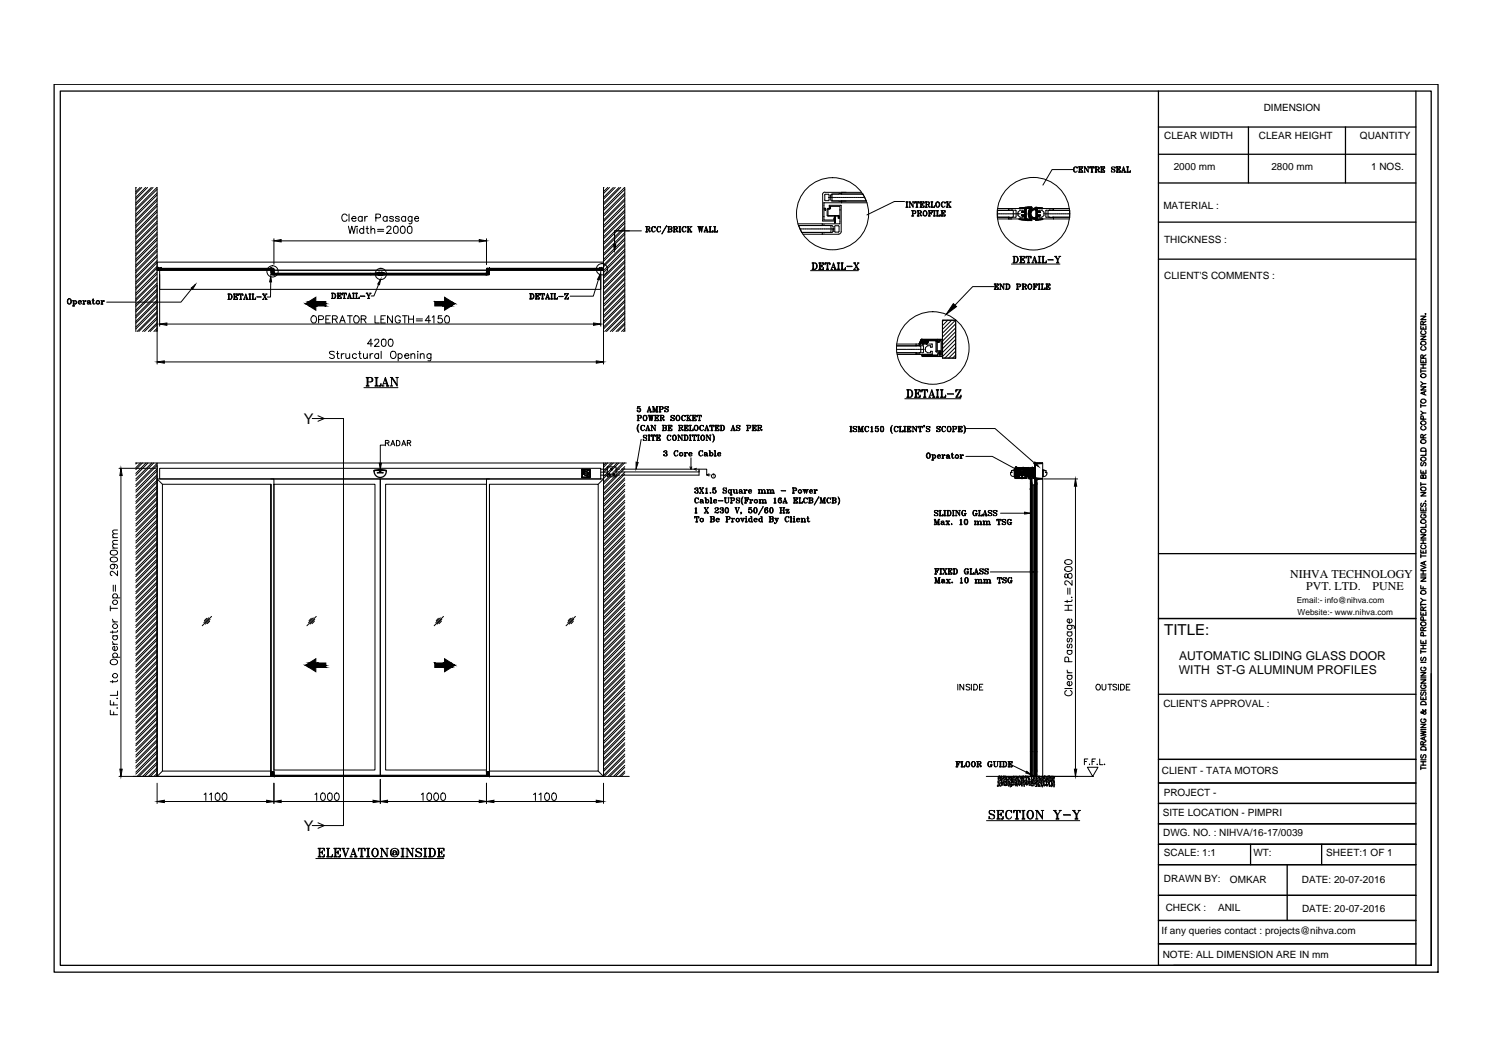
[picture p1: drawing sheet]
<svg xmlns="http://www.w3.org/2000/svg" width="297mm" height="210mm" viewBox="0 0 297 210" stroke-linecap="round" stroke-linejoin="round" font-family="sans-serif">
<defs><g id="words">
<text font-size="3" x="231.6" y="126.4">TITLE:</text>
<g font-size="2.9">
<text x="60.4" y="84.3">Y</text>
<text x="60.4" y="165.3">Y</text>
</g>
<g font-size="2.4">
<text x="256.7" y="115">NIHVA TECHNOLOGY</text>
<text x="259.9" y="117.5">PVT. LTD.</text>
<text x="273.1" y="117.5">PUNE</text>
<text x="234.6" y="131.3">AUTOMATIC SLIDING GLASS DOOR</text>
<text x="234.5" y="134.2">WITH ST-G ALUMINUM PROFILES</text>
</g>
<g font-size="2">
<text x="251.4" y="22.2">DIMENSION</text>
<text x="231.6" y="27.7">CLEAR WIDTH</text>
<text x="250.5" y="27.7">CLEAR HEIGHT</text>
<text x="270.6" y="27.7">QUANTITY</text>
<text x="233.5" y="33.7">2000 mm</text>
<text x="253" y="33.7">2800 mm</text>
<text x="272.8" y="33.8">1 NOS.</text>
<text x="231.5" y="41.5">MATERIAL :</text>
<text x="231.6" y="48.4">THICKNESS :</text>
<text x="231.6" y="55.4">CLIENT'S COMMENTS :</text>
<text x="231.5" y="140.6">CLIENT'S APPROVAL :</text>
<text x="231.2" y="154.1">CLIENT - TATA MOTORS</text>
<text x="231.5" y="158.4">PROJECT -</text>
<text x="231.3" y="162.4">SITE LOCATION - PIMPRI</text>
<text x="231.4" y="166.4">DWG. NO. : NIHVA/16-17/0039</text>
<text x="231.6" y="170.4">SCALE: 1:1</text>
<text x="249.4" y="170.3">WT:</text>
<text x="263.8" y="170.4">SHEET:1 OF 1</text>
<text x="231.6" y="175.5">DRAWN BY:</text>
<text x="244.7" y="175.6">OMKAR</text>
<text x="259" y="175.6">DATE: 20-07-2016</text>
<text x="231.1" y="185.9">If any queries contact : projects@nihva.com</text>
<text x="231.9" y="181.2">CHECK :</text>
<text x="242.3" y="181.3">ANIL</text>
<text x="259.1" y="181.5">DATE: 20-07-2016</text>
<text x="231.3" y="190.7">NOTE: ALL DIMENSION ARE IN mm</text>
</g>
<g font-size="1.7">
<text x="258" y="120">Email:- info@nihva.com</text>
<text x="258.2" y="122.4">Website:- www.nihva.com</text>
</g>
<text font-size=".8" x="141.8" y="95">1</text>
</g></defs>
<!-- layer: 0 -->
<g fill="none" stroke="#000" stroke-width=".2">
<path d="M27 37.3v28.7M27.1 37.3l-.1 .1M27.9 37.3l-.9 .8M28.2 37.3l-1.2 1.2M29 37.3l-2 2M29.4 37.3l-2.4 2.3M30.1 37.3l-3.1 3.1M30.5 37.3l-3.5 3.5M31.3 38.4l-4.3 4.2M31.3 39.5l-4.3 4.3M31.3 37.7l-4.3 4.2M31.3 38.8l-4.3 4.2"/>
<path d="M31.3 39.9l-4.3 4.2M120.1 37.3v35.1M120.2 37.3l-.1 .1M120.9 37.3l-.8 .8M121.3 37.3l-1.2 1.2M122 37.3l-1.9 2M122.4 37.3l-2.3 2.3M123.2 37.3l-3.1 3.1M123.5 37.3l-3.4 3.5M124.3 37.3l-4.2 4.2M124.3 37.3v28.7M124.3 38.4l-4.2 4.2"/>
<path d="M124.3 39.5l-4.2 4.3M124.3 37.7l-4.2 4.2M124.3 38.8l-4.2 4.2M124.3 39.9l-4.2 4.2M213.6 33.7h-4.3l-1.8 3.1M213.7 33.4v.7M213.9 33.2l-.2 .4v.5l.2 .1M214.3 33.4v-.2v.3a.37 .37 0 0 0-.4-.3 .37 .37 0 0 0-.3 .4v.3a.37 .37 0 0 0 .3 .3 .37 .37 0 0 0 .4-.2M214.6 33.2h.8v.3l-.1-.3M214.6 34.2h.8v-.2l-.1 .2M214.6 33.2l.1 .1M214.7 33.2v.1"/>
<path d="M214.7 33.2v1M214.7 34.2h-.1M214.7 34.2h.1M214.8 33.3v.9M214.8 33.7h.3M214.8 33.2v1M214.8 33.3l.1-.1-.1 .1M214.8 34.2h.1M215.1 33.5v.4zM215.1 33.6v.2M215.1 33.2l.3 .1M215.2 33.2l.2 .1"/>
<path d="M215.3 33.2l.1 .2M215.4 34.2h-.3M215.4 34.2h-.2M215.4 34.1l-.1 .1M215.6 33.2h.3l.6 .9M215.6 34.2h.3M215.7 34.2h.2M215.7 33.2l.1 .1M215.8 33.2l.6 .9M216.3 33.2h.3h-.2M216.5 33.3v.9l-.7-1v1M217 33.2l-.2 .1"/>
<path d="M217.1 34.2h.3M217.1 33.2l-.3 .1M217.2 33.2v1M217.2 34.2h-.1M217.3 33.2v1M217.3 34.2h.1M217.4 33.2l.2 .1M217.5 33.2l.1 .1M217.6 33.2v.2M217.6 33.2v.3v-.3h-.8v.3l.1-.3-.1 .2M217.9 33.2l.8 .1-.1 .4h-.5M217.9 34.2h.3"/>
<path d="M217.9 33.2l.1 .1M218 33.2v1M218 34.2h-.1M218 33.3v.9M218.1 33.2v1M218.1 34.2h.1M218.2 33.2l-.1 .1M218.3 33.7l.3 .5 .2-.1M218.4 33.7l.4 .4M218.5 33.2l.1 .2-.1 .3M218.5 34.1l.2 .1M218.6 33.3v.3"/>
<path d="M219 33.2h.8v.3l-.1-.3M219 34.2h.8v-.2l-.1 .2M219 33.2l.1 .1M219.1 33.2v1M219.1 34.2h-.1M219.2 33.7h.3M219.2 33.2v1M219.2 34.2h.1M219.3 33.2l-.1 .1M219.5 33.5v.4zM219.5 33.6v.2M219.5 33.2l.3 .1"/>
<path d="M219.6 33.2l.2 .1M219.7 33.2l.1 .2M219.8 34.2h-.3M219.8 34.2h-.2M219.8 34.1l-.1 .1M221.2 33.5l.6 .4M221.2 33.3v.3l.6 .3a.36 .36 0 0 1-.3 .4 .36 .36 0 0 1-.4-.3v.2l.1-.1M221.8 33.4v-.2v.3a.35 .35 0 0 0-.4-.3 .35 .35 0 0 0-.2 .4l.5 .3v.3M222.1 33.2h.8v.3l-.1-.3M222.1 34.2h.8v-.2l-.1 .2M222.1 33.2l.1 .1M222.2 33.2v.1"/>
<path d="M222.2 33.2v1M222.2 34.2h-.1M222.2 34.2h.1M222.3 33.3v.9M222.3 33.7h.3M222.3 33.2v1M222.3 34.2h.1M222.4 33.2l-.1 .1M222.6 33.5v.4zM222.6 33.6l-.1 .1 .1 .1M222.6 33.2l.3 .1M222.7 33.2l.2 .1"/>
<path d="M222.8 33.2l.1 .2M222.9 34.2h-.3M222.9 34.2h-.2M222.9 34.1l-.1 .1M223.1 34.2h.3M223.2 34.2h.1M223.2 34.2l.3-1 .4 1M223.3 34h.4M223.5 33.4l.3 .8M223.6 34.2h.4M223.8 34.2h.1M223.8 34.2h.2"/>
<path d="M224.1 34.2h.8v-.2l-.1 .2M224.1 33.2h.5M224.2 33.2l.1 .1M224.3 33.3v-.1v1M224.3 34.2h-.1M224.3 33.3v.9M224.4 33.2v1M224.4 34.2h.1M224.4 33.2v.1M224.5 33.2l-.1 .1M224.9 34.2h-.3M224.9 34.2h-.1"/>
<path d="M224.9 34.1l-.1 .1M13.5 59.6v.8M13.7 59.4l-.2 .5v.4l.2 .2M13.9 59.4l.2 .5-.2 .6M14 59.6l.2 .3-.2 .5M14.5 59.8l.1 .1M14.7 59.9v.9M14.7 59.9a.32 .32 0 0 1 .5 0 .32 .32 0 0 1 0 .5 .32 .32 0 0 1-.5 0M15 59.8l.2 .3-.2 .4M15.2 59.9v.5M15.6 59.9v.5M15.8 59.8l-.2 .3 .2 .4"/>
<path d="M16 59.8l.1 .3M16.1 59.9v.2M16.4 59.8h.3v.7M16.5 59.8l.1 .7M16.6 59.8v.1M16.7 59.9v.6M17.1 59.9h-.2l-.2 .2M17.5 59.9l.1-.1 .3 .1 .2 .6M17.8 59.8l.1 .7h.2M17.9 59.9l.1 .6M18.3 59.8h.5M18.5 59.6l.1 .8"/>
<path d="M19.2 59.9v.5M19.4 59.8l-.2 .3 .1 .3 .1 .1M19.5 59.8l.2 .3v.3l-.2 .1M19.7 59.9v.5M20.1 59.8h.2v.7M20.2 59.9l-.1-.1h.1v.7M20.3 59.9v.6M20.7 59.9h-.2l-.2 .2M27 41.5l4.3-4.2v35.1M31.3 52.2h88.8v1.6h-88.8zM31.3 40.6l-4.3 4.3M31.3 41.8l-4.3 4.2"/>
<path d="M31.3 42.9l-4.3 4.2M31.3 44l-4.3 4.3M31.3 45.1l-4.3 4.3M31.3 46.3l-4.3 4.2M31.3 47.4l-4.3 4.2M31.3 48.5l-4.3 4.2M31.3 49.6l-4.3 4.2M31.3 50.8l-4.3 4.2M31.3 51.9l-4.3 4.2M31.3 53l-4.3 4.2M31.3 54.1l-4.3 4.2M31.3 55.2l-4.3 4.3"/>
<path d="M31.3 56.3l-4.3 4.3M31.3 57.5l-4.3 4.2M31.3 58.6l-4.3 4.2M31.3 59.7l-4.3 4.3M31.3 41l-4.3 4.3M31.3 42.2l-4.3 4.2M31.3 43.3l-4.3 4.2M31.3 44.4l-4.3 4.2M31.3 45.5l-4.3 4.2M31.3 46.7l-4.3 4.1M31.3 47.8l-4.3 4.2M31.3 48.9l-4.3 4.2"/>
<path d="M31.3 50l-4.3 4.2M31.3 51.1l-4.3 4.2M31.3 52.2l-4.3 4.3M31.3 53.3l-4.3 4.3M31.3 54.5l-4.3 4.2M31.3 55.6l-4.3 4.2M31.3 56.7l-4.3 4.3M31.3 57.8l-4.3 4.3M31.3 59l-4.3 4.2M31.8 53.8h87.7v3.8h-87.7zM31.8 54.6v10.3M38.2 57.4l-2.2 2.7h-14.8"/>
<path d="M45.3 58.5h.5a.55 .55 0 0 1 .4 .5 .55 .55 0 0 1-.4 .6h-.5M45.4 58.5h.1M45.5 58.6v.9M45.5 59.5l-.1 .1M45.5 58.5v1M45.6 58.5v1.1M45.6 59.5v.1M45.6 59.5l.1 .1M45.6 58.5v.1M45.7 58.5h-.1M45.8 58.5l.3 .4-.1 .5-.2 .2M46 58.7v.7"/>
<path d="M46.5 58.5h.8v.3l-.1-.3 .1 .2M46.5 58.5h.1M46.5 58.5l.1 .1M46.6 58.5v1.1M46.6 59.5l-.1 .1M46.7 59l.3 .1M46.7 58.5v1.1M46.7 59.5l.1 .1M46.8 58.5l-.1 .1M46.8 58.5h-.1M47 58.8v.4zM47 58.9l-.1 .1 .1 .1"/>
<path d="M47 58.5h.3M47.1 58.5l.2 .1M47.3 59.4l-.1 .2 .1-.3v.3h-.8M47.3 59.5l-.3 .1M47.3 59.5l-.2 .1M47.6 58.5l-.1 .3v-.3h.8v.3l-.1-.3M47.6 58.5l-.1 .2M47.6 58.5l-.1 .1M47.7 58.5h-.2M47.9 58.5v1.1M47.9 59.5l-.2 .1h.4M47.9 59.5l-.1 .1"/>
<path d="M47.9 58.5v1M47.9 59.5l.1 .1M47.9 59.5l.2 .1M48.1 58.5h.2M48.1 58.5l.2 .1M48.2 58.5l.1 .2M48.4 59.6h.3M48.5 59.6h.2M48.5 59.5l.4-1 .3 1.1M48.7 59.3h.4M48.9 58.7l.3 .9M49 59.6h.3"/>
<path d="M49.2 59.5l-.2 .1M49.2 59.5l-.1 .1M49.2 59.5l.1 .1M49.5 59.6h.4M49.5 58.5h.4M49.5 58.5h.2M49.6 58.5l.1 .1M49.7 58.5v1.1M49.7 59.5l-.2 .1M49.7 59.5l-.1 .1M49.8 58.5v1.1M49.8 59.5v.1"/>
<path d="M49.8 58.5v.1M49.8 58.5h.1M50.1 59.6h.8v-.3l-.1 .3M50.1 58.5h.4M50.2 58.5h.1M50.2 58.5l.1 .1M50.3 58.5v1.1M50.3 59.5l-.1 .1M50.3 59.5l.1 .1M50.3 59.5l.2 .1M50.4 58.5l-.1 .1M50.5 58.5h-.2"/>
<path d="M50.9 59.5l-.3 .1M50.9 59.5l-.2 .1M50.9 59.4l-.1 .2M51.1 59.1h.9zM52.2 59.6h.3M52.2 58.5h.4M52.3 58.5h.2M52.3 59.6h.2M52.3 58.5l.6 1.1M52.4 58.5l.6 1.1M52.5 58.5h-.1M52.8 59.6h.3h-.2"/>
<path d="M52.8 58.5h.3h-.2M52.9 59.5l-.1 .1M53 58.5l-.6 1M53.9 56.1l-.1 3h-.7M54.5 47.5v5.1M55.9 47.9h39.4M65.9 58.3h.5a.55 .55 0 0 1 .4 .6 .55 .55 0 0 1-.4 .5h-.5M66 58.3h.1M66.1 58.3v1.1M66.1 59.4h-.1M66.1 59.3v.1M66.1 58.4v1"/>
<path d="M66.2 58.3v1.1M66.2 59.3l.1 .1M66.2 59.4h.1M66.3 58.3l-.1 .2 .1-.2M66.4 58.3l.3 .5-.1 .4-.2 .2M66.6 58.5v.8M67.1 58.3h.8v.4l-.1-.4M67.1 59.4h.8v-.3l-.1 .3M67.1 58.3h.1M67.2 58.3v1.1M67.2 59.4h-.1M67.2 59.3v.1"/>
<path d="M67.2 58.4v1M67.3 58.8h.3M67.3 59.4h.1M67.4 58.3l-.1 1M67.6 58.7v.4zM67.6 58.8h-.1l.1 .2M67.6 58.8h-.2l.2 .1M67.6 58.3l.3 .1-.2-.1M67.7 59.4l.2-.1-.2 .1M67.7 58.3l.2 .2M67.9 59.4h-.3M68.3 58.3l-.2 .2 .2-.2"/>
<path d="M68.3 59.4h.4M68.5 58.3v1.1M68.5 59.4h-.2M68.5 59.3l-.1 .1M68.6 58.3v1.1M68.6 59.3v.1M68.6 59.4h.1M68.7 58.3l.2 .1-.1-.1M68.8 58.3l.1 .2M68.8 58.3l.1 .4v-.4h-.8v.4l.1-.4-.1 .2M69.1 42.9a.55 .55 0 0 0-.7-.3 .55 .55 0 0 0-.4 .5v.4a.55 .55 0 0 0 .4 .5 .55 .55 0 0 0 .7-.3M69.1 59.4h.3"/>
<path d="M69.1 59.4h.2M69.3 59.1h.4M69.3 45l.4 1.4 .3-1.4 .4 1.4 .3-1.4M69.4 42.6v1.4M69.5 58.5l.3 .9M69.8 59.4h-.2h.4M69.8 59.3l-.1 .1M69.8 59.3l-.3-1-.3 1.1M70 43.5h.8a.45 .45 0 0 0-.6-.4 .45 .45 0 0 0-.1 .7l.3 .2h.3l.1-.2M70.1 59.4h.4M70.1 58.3h.4M70.2 58.3h.1"/>
<path d="M70.3 58.3v1.1M70.3 59.4h-.1M70.3 59.3l-.1 .1M70.3 58.4v1M70.4 58.3v1.1M70.4 59.3v.1M70.4 59.4h.1M70.4 58.3v.2l.1-.2M70.7 59.4h.8v-.3l-.1 .3M70.7 58.3h.4M70.8 58.3h.1M70.9 58.3v1.1"/>
<path d="M70.9 59.4h-.1M70.9 59.3l-.1 .1M70.9 58.4v1M71 58.3v1.1M71 59.3v.1M71 59.4h.1M71 45v.1zM71 58.3v.2l.1-.2M71 45.5v.9M71.3 59.4l.2-.1-.1 .1M71.5 59.4h-.3M71.7 58.9l.9 .1z"/>
<path d="M72.1 43.3a.45 .45 0 0 0-.7-.1 .45 .45 0 0 0 0 .7 .45 .45 0 0 0 .7-.1M72.1 43.1v.9M72.4 45.7a.47 .47 0 0 0-.7-.1 .47 .47 0 0 0 0 .7 .47 .47 0 0 0 .7-.1M72.4 45v1.4M72.6 43.1v.9M72.8 58.3h.4M72.8 45.5h.5M72.9 58.3h.2M73 58.3l.3 .6v.5M73 45v1.2l.4 .2M73.1 43.1a.45 .45 0 0 0-.5 .4M73.1 59.4h.4"/>
<path d="M73.2 59.4h.1v-.5l-.3-.6 .4 .6v.5M73.3 59.3v.1M73.4 59.3l.1 .1M73.4 59.4h.1M73.5 58.3h.3M73.6 58.3h.2M73.7 58.4l-.3 .5M73.8 45.8l.3-.3 .4 .1 .1 .8M73.8 45v1.4M74.8 43.3l.9-.1v-.5l-.9-.1v1.4M75.1 45.6h1.2M75.1 46h1.2"/>
<path d="M75.3 56.6l-.9 2.3h-.6M77 45.3l.2-.3h.3l.3 .3-.1 .3-.8 .8h1M77 43.3a.45 .45 0 0 0-.6-.1 .45 .45 0 0 0 0 .7 .45 .45 0 0 0 .6-.1M77 43.1v.9M78.3 43.3a.44 .44 0 0 0-.8 0l.1 .1 .6 .2 .1 .2-.1 .2h-.2h-.4l-.1-.2M78.3 45.3a.47 .47 0 0 1 .5-.3 .47 .47 0 0 1 .4 .3v.9a.47 .47 0 0 1-.4 .2 .47 .47 0 0 1-.5-.2zM79.4 43.3a.43 .43 0 0 0-.7 0l.1 .1 .6 .2v.2v.2h-.2h-.4l-.1-.2M79.9 45.1a.45 .45 0 0 1 .6 .2v.9a.44 .44 0 0 1-.4 .2 .44 .44 0 0 1-.4-.2l-.1-.6zM80.7 43.3a.47 .47 0 0 0-.7-.1 .47 .47 0 0 0 0 .7 .47 .47 0 0 0 .7-.1M80.7 43.1v.9M81.1 45.3a.47 .47 0 0 1 .4-.3 .47 .47 0 0 1 .4 .3v.9a.47 .47 0 0 1-.4 .2 .47 .47 0 0 1-.4-.2zM82 43.1v1.1a.36 .36 0 0 1-.2 .3 .36 .36 0 0 1-.4 0"/>
<path d="M82 43.3a.45 .45 0 0 0-.7-.1 .45 .45 0 0 0 0 .7 .45 .45 0 0 0 .7-.1M82.5 43.5h.8a.4 .4 0 0 0-.4-.5 .4 .4 0 0 0-.4 .5v.1a.43 .43 0 0 0 .3 .4 .43 .43 0 0 0 .5-.2M96.8 47.5v5.2M105.4 58.4h.5a.57 .57 0 0 1 .3 .5 .57 .57 0 0 1-.3 .6h-.5M105.5 58.5l-.1-.1 .1 1.1M105.5 59.4h.1M105.6 58.5v.9M105.6 59.4l.1 .1M105.7 58.4l-.1 .1M105.7 58.4l-.1 1.1M105.9 58.4l.2 .4-.2 .7M106.1 58.6l.1 .2-.1 .5"/>
<path d="M106.5 58.4h.8v.3l-.1-.3M106.5 59.5h.8v-.3l-.1 .3M106.5 58.4l.1 .1M106.6 58.4v.1M106.6 58.4v1M106.6 59.4l-.1 .1M106.7 58.5v.9M106.7 58.9h.3M106.7 59.4l.1 .1M106.8 58.4l-.1 .1M106.8 58.4l-.1 1.1M107 58.7v.4z"/>
<path d="M107 58.8v.2l-.2-.1h.2M107 58.4l.3 .1M107.1 58.4l.2 .1M107.2 58.4l.1 .2M107.3 59.4l-.3 .1M107.3 59.4l-.2 .1M107.3 59.3l-.1 .2M107.5 58.4h.8v.3v-.3v.2M107.5 58.4v.3l.1-.3M107.6 58.4l-.1 .2M107.7 58.4l-.2 .1M107.8 59.5h.3"/>
<path d="M107.8 58.4l-.3 .1M107.9 58.4v1.1M107.9 59.4l-.1 .1M107.9 58.5v.9M108 58.4v1.1M108 59.4v.1M108 59.4l.1 .1M108.1 58.4l.2 .1M108.2 58.4l.1 .1M108.5 59.5h.3M108.6 59.5h.1M108.6 59.4l.3-1 .4 1.1"/>
<path d="M108.7 59.2h.4M108.9 58.6l.3 .9M109.1 59.5h.3M109.2 59.4h.1M109.2 59.4l.2 .1M109.5 59.5h.5M109.5 58.4h.5M109.6 58.4l.1 1.1M109.7 58.4v.1M109.7 59.4l-.1 .1M109.7 59.4v.1M109.8 59.4l.1 .1"/>
<path d="M109.9 58.4l-.1 .1M109.9 58.4h-.1v1.1M110.2 59.5h.7v-.3l-.1 .3M110.2 58.4h.3M110.2 58.4l.1 .1M110.3 58.4v.1M110.3 58.4v1M110.3 59.4l-.1 .1M110.4 58.5v.9M110.4 59.4l.1 .1M110.5 58.4l-.1 .1M110.5 58.4l-.1 1.1"/>
<path d="M110.9 59.4l-.2 .1M110.9 59.4l-.1 .1M110.9 59.3l-.1 .2M111.2 59h.8zM112.4 58.4v.3v-.3h.7l-.6 1.1M112.5 58.4l-.1 .2M112.5 58.4l-.1 .1M112.6 58.4l-.2 .1M113 58.4l-.6 1.1h.7v-.3l-.1 .3M113 58.4l-.6 1.1M113.1 59.4l-.3 .1M113.1 59.4l-.2 .1"/>
<path d="M113.1 59.3l-.1 .2M119.1 55.6l-1.1 3.3h-4.6M119.5 54.6v10.3M124.3 44l-4.2 4.3M124.3 40.6l-4.2 4.3M124.3 41.8l-4.2 4.2M124.3 42.9l-4.2 4.2M124.3 46.3l-4.2 4.2M124.3 48.5l-4.2 4.2M124.3 54.1l-4.2 4.2M124.3 56.3l-4.2 4.3M124.3 43.3l-4.2 4.2"/>
<path d="M124.3 45.5l-4.2 4.2M124.3 47.8l-4.2 4.2M124.3 50l-4.2 4.2M124.3 52.2l-4.2 4.3M124.3 57.8l-4.2 4.3M124.3 45.1l-4.2 4.3M124.3 47.4l-4.2 4.2M124.3 49.6l-4.2 4.2M124.3 50.8l-4.2 4.2M124.3 51.9l-4.2 4.2M124.3 53l-4.2 4.2M124.3 55.2l-4.2 4.3"/>
<path d="M124.3 57.5l-4.2 4.2M124.3 58.6l-4.2 4.2M124.3 59.7l-4.2 4.3M124.3 41l-4.2 4.3M124.3 42.2l-4.2 4.2M124.3 44.4l-4.2 4.2M124.3 46.7l-4.2 4.1M124.3 48.9l-4.2 4.2M124.3 51.1l-4.2 4.2M124.3 53.3l-4.2 4.3M124.3 54.5l-4.2 4.2M124.3 55.6l-4.2 4.2"/>
<path d="M124.3 56.7l-4.2 4.3M124.3 59l-4.2 4.2M125.2 45.9h-2.9v2.8v-2.8h5.3M128.5 45.1l.1 .1M128.6 45.1h-.1h.7l.1 .2-.1 .3h-.5M128.6 45.1v1M128.6 46.1h-.1h.4M128.6 46.1h-.1M128.7 45.1v1M128.7 45.1v.1M128.7 46.1h.1M128.9 45.6l.3 .5 .1-.2"/>
<path d="M129 45.6l.3 .4M129 45.1l.2 .2-.2 .3M129.2 45.9l.1 .2M129.2 45.2v.3M129.8 45.3v.7M130 45.1l-.3 .4 .1 .4 .2 .2M130.3 45.3l.1-.2v.3a.39 .39 0 0 0-.5-.3 .39 .39 0 0 0-.3 .4 .45 .45 0 0 0 .1 .6 .45 .45 0 0 0 .6-.1l.1-.1M130.8 45.3v.7M131 45.1l-.2 .4v.4l.2 .2M131.4 45.3v-.2v.3a.39 .39 0 0 0-.4-.3 .39 .39 0 0 0-.3 .4 .45 .45 0 0 0 .1 .6 .45 .45 0 0 0 .6-.1v-.1M132.6 44.9l-.9 1.6zM132.8 45.1h.8l.1 .3-.3 .2"/>
<path d="M132.9 45.1h.1M132.9 45.1l.1 .1M133 45.1v1M133 46.1h-.1M133.1 45.1v1M133.1 46.1h.1M133.2 45.1l-.1 .1M133.2 45.1h-.1M133.4 45.1l.1 .5h-.4M133.4 45.6l.3 .2v.3h-.9M133.4 45.6l.2 .2-.2 .3M133.6 45.2v.3"/>
<path d="M133.6 45.7v.4M134 45.1l.8 .1v.3l-.6 .1M134 46.1h.3M134 45.1h.1M134 45.1l.1 .1M134.1 45.1v1M134.1 46.1h-.1M134.2 45.1v1M134.2 46.1h.1M134.3 45.1l-.1 .1M134.3 45.1h-.1M134.4 45.6l.3 .5 .1-.2"/>
<path d="M134.5 45.6l.2 .4h.1M134.5 45.1l.2 .2-.2 .3M134.6 45.9l.2 .2M134.7 45.2v.3M135.1 46.1h.3M135.1 45.1h.3M135.1 45.1h.1M135.1 45.1l.1 .1M135.2 45.1v1M135.2 46.1h-.1M135.3 45.1v1M135.3 46.1h.1"/>
<path d="M135.4 45.1l-.1 .1M135.4 45.1h-.1M135.9 45.3l-.2 .2 .2 .5M136.1 45.1l-.3 .4 .1 .4 .2 .2M136.4 45.3l.1-.2v.3a.39 .39 0 0 0-.5-.3 .39 .39 0 0 0-.3 .4 .45 .45 0 0 0 .1 .6 .45 .45 0 0 0 .6-.1l.1-.1M136.8 45.1l.1 .1M136.9 46.1h-.2h.4M136.9 45.1v1M136.9 46.1h-.1M137 45.2v-.1v1M137 46.1h.1M137 45.1h.1"/>
<path d="M137.1 45.1h-.4h.2M137.1 45.6l.4 .5M137.2 45.5l.4 .6h-.2M137.3 46.1h.4M137.4 45.1h.3M137.5 45.1h.1M137.5 45.1l-.5 .6M138.8 45.1h.4M138.9 45.1h.1M138.9 45.1l.1 .1M139 45.1l.2 1M139.1 45.1l.1 .8 .2-.8"/>
<path d="M139.1 45.1v.1M139.2 45.1h-.1M139.2 45.9v.2M139.4 45.1l.2 .8 .2-.8M139.4 45.1l.2 1M139.6 45.1h.3M139.6 45.9v.2M139.7 45.1h.2M140.1 46.1h.2M140.1 46.1h.1M140.1 46.1l.4-1 .4 1M140.2 45.8h.5"/>
<path d="M140.4 45.3l.3 .8M140.5 45.3l.3 .8M140.6 46.1h.3M140.7 46.1h-.1M140.8 46.1h.1M141.1 46.1h.7v-.3v.3M141.1 45.1h.4M141.2 45.1h.1M141.2 45.1v.1M141.2 45.1v1M141.2 46.1h.1M141.3 45.1v1"/>
<path d="M141.3 46.1h.1M141.4 45.1l-.1 .1M141.4 45.1h-.1M141.8 46.1h-.2M141.8 46.1h-.1M141.8 46l-.1 .1M142 46.1h.8v-.3l-.1 .3M142 45.1h.4M142 45.1h.2M142.1 45.1l.1 .1M142.2 45.1v1M142.2 46.1h-.2"/>
<path d="M142.2 46.1h-.1M142.3 45.1v1M142.3 46.1h.1M142.3 45.1v.1M142.3 45.1h.1M142.8 46.1h-.3M142.8 46.1h-.2M142.8 46l-.2 .1M161.3 53.8h9.5M161.6 52.3h.6a.68 .68 0 0 1 .4 .7 .68 .68 0 0 1-.4 .6h-.6M161.6 52.3l.1 .1M161.7 52.3v.2"/>
<path d="M161.7 52.3v1.3M161.7 53.5l-.1 .1M161.7 53.5v.1M161.8 52.4v1.1M161.9 52.3v1.3M161.9 53.5v.1M161.9 53.5l.1 .1M161.9 52.3v.2M162 52.3l-.1 .1M162.2 52.3a.8 .8 0 0 1 0 1.3M162.4 52.5l.1 .3-.1 .6M162.9 52.3h.9v.4v-.4"/>
<path d="M162.9 53.6h.9v-.4v.4M163 52.3l.1 .1M163 52.3l.1 .2M163.1 52.3v1.3M163.1 53.5l-.1 .1M163.2 52.3v1.3M163.2 52.9h.3M163.2 53.5l.1 .1M163.3 52.3l-.1 .2M163.3 52.3l-.1 .1M163.5 52.7v.5zM163.5 52.8l-.1 .1 .1 .1"/>
<path d="M163.5 52.9h-.2l.2 .1M163.5 52.3l.3 .1M163.7 52.3l.1 .2-.1-.2M163.8 53.5l-.3 .1M163.8 53.5l-.1 .1M163.8 53.4l-.1 .2M164.2 52.3l-.1 .4v-.4h1v.4v-.4M164.3 52.3l-.2 .2 .3-.2M164.4 53.6h.5M164.4 52.3l-.3 .1M164.6 52.3v1.3M164.6 53.5l-.2 .1"/>
<path d="M164.6 53.5l-.1 .1M164.6 52.4v1.1M164.7 52.3v1.3M164.7 53.5l.1 .1M164.8 52.3l.3 .1M164.9 52.3l.2 .2-.1-.2M165.3 53.6h.4M165.4 53.6h.1M165.4 53.5l.4-1.2 .5 1.3M165.5 53.2h.6M165.8 52.5l.3 1.1M165.8 52.5l.4 1.1"/>
<path d="M166 53.6h.4M166.1 53.5l-.1 .1M166.1 53.5v.1M166.2 53.5l.1 .1M166.6 53.6h.5M166.6 52.3h.5M166.6 52.3l.2 .1M166.7 52.3l.1 .2M166.8 52.3v1.3M166.8 53.5l-.2 .1M166.8 53.5l-.1 .1M166.8 52.4v1.1"/>
<path d="M166.9 52.3v1.3M166.9 53.5v.1M166.9 53.5l.1 .1M166.9 52.3v.2M167 52.3l-.1 .1M167.3 53.6h.9v-.4l-.1 .4M167.3 52.3h.5M167.4 52.3l.1 .1M167.4 52.3l.1 .2M167.5 52.3v1.3M167.5 53.5l-.1 .1M167.5 52.4v1.1"/>
<path d="M167.6 52.3v1.3M167.6 53.5l.1 .1M167.7 52.3l-.1 .2M167.7 52.3l-.1 .1M168.2 53.5l-.3 .1M168.2 53.5l-.2 .1M168.2 53.4l-.1 .2M168.5 53h1zM169.8 53.6h.4M169.8 52.3h.4M169.9 52.3l.2 .2 .1-.2M169.9 53.6h.3"/>
<path d="M169.9 52.3l.8 1.3M170 52.3l.7 1.3M170.1 52.3l.7 1.3M170.2 52.3l-.1 .1M170.5 53.6h.4M170.6 52.3h.3M170.6 53.6l.1-.1 .2 .1M170.7 53.5l-.1 .1M170.7 52.4l-.7 1.1M180 40.1h-2.1l-5.4 2.7M180.2 40.2h.4M180.2 41.2h.4"/>
<path d="M180.3 40.2h.1M180.4 40.2v1M180.4 41.2h-.1M180.4 41.1l-.1 .1M180.5 41.2h.1M180.6 40.2l-.1 1v-.1M180.8 41.2h.3h-.2M180.8 40.2h.3M180.9 40.2h.1M181 40.2l.7 .9M181.4 41.9h.6l.2 .2-.1 .3-.5 .1M181.4 43h.4"/>
<path d="M181.4 41.9l.1 .1M181.5 41.9v.1M181.5 40.2h.3M181.5 41.9v1.1M181.5 42.9l-.1 .1M181.5 42.9v.1M181.6 40.2h.2M181.6 42v.9M181.6 42v-.1v1M181.6 42.9l.1 .1M181.7 40.2v1l-.7-1v1M181.7 41.9l-.1 .1"/>
<path d="M182 41.9l.1 .2-.1 .4M182.1 40.2l-.1 .3v-.3h.9v.3l-.1-.3M182.1 42v.4M182.1 40.2l-.1 .1M182.2 40.2l-.2 .1 .3-.1M182.2 41.2h.4M182.4 40.2v1M182.4 41.2h-.1M182.4 41.1l-.1 .1M182.5 40.2v1v-.1M182.5 41.2h.1M182.6 40.2h.3h-.2"/>
<path d="M182.6 41.9v.1M182.6 42l-.1-.1h.6l.2 .2-.1 .3h-.5M182.6 42.9l-.1 .1h.4M182.6 41.9v1.1M182.6 42.9v.1M182.7 42v.9M182.7 41.9v1.1M182.7 40.2l.2 .1M182.7 42.9l.1 .1M182.7 42.9l.2 .1M182.8 41.9l-.1 .1M182.9 41.9l-.2 .1"/>
<path d="M182.9 42.4l.3 .6 .2-.2M183 40.2h.8v.3v-.3M183 41.2h.8v-.3v.3M183 42.5l.3 .4 .1-.1M183.1 41.9l.1 .2-.1 .3M183.1 40.2h.1M183.2 42.8l.1 .1M183.2 40.2v1M183.2 41.2h-.1M183.2 41.1l-.1 .1M183.2 42v.3M183.3 40.2v1"/>
<path d="M183.3 40.7h.3M183.3 41.1v.1M183.3 41.2h.1M183.3 40.2h.1M183.6 40.5v.4zM183.6 40.6v.2M183.6 40.6l-.2 .1h.2M183.6 40.2h.2h-.1M183.7 41.2l.1-.1-.1 .1M183.7 40.2l.1 .1M183.8 42.1v.7M183.8 42a.46 .46 0 0 1 .7 .5 .46 .46 0 0 1-.8 .3v-.4z"/>
<path d="M183.8 41.2h-.2M184 41.9l-.3 .4 .1 .5 .2 .2M184.1 40.2l.8 .1-.1 .3-.5 .1M184.1 41.9l.2 .4v.5l-.2 .2M184.1 40.2h.1M184.2 40.2v1M184.2 41.2h-.1M184.2 41.1v.1M184.3 42.1v.7M184.3 40.2v1M184.3 41.2h.2h-.4M184.3 41.1l.1 .1"/>
<path d="M184.4 40.2h.1M184.5 40.7l.3 .5 .2-.2M184.6 40.7l.3 .4h.1M184.7 40.2l.1 .1-.1 .4M184.7 41.9h.8v.3l-.1-.3M184.8 41l.1 .2M184.8 40.3v.3M184.8 41.9v1.1M184.8 42v-.1v.1M184.8 42.9h.1M184.9 42v.9M184.9 42.9l.2 .1h-.4"/>
<path d="M184.9 41.9v1.1M184.9 42.4h.4M184.9 42.9l.1 .1M185 41.9l-.1 .1M185.1 41.9l-.2 .1M185.2 41.2h.7v-.3v.3M185.2 40.2h.4M185.3 42.2v.4zM185.3 42.3l-.2 .1 .2 .1-.2-.1h.2M185.3 40.2v1v-.1M185.3 41.9l.2 .1M185.3 41.2h.1"/>
<path d="M185.4 40.2v1M185.4 41.9l.1 .2M185.4 41.1l.1 .1M185.4 41.2h.2M185.5 40.2l-.1 .1 .2-.1M185.7 43h.4M185.7 41.9h.4M185.8 41.9l.1 .1M185.8 41.2l.1-.1v.1M185.9 41.9v1.1M185.9 42.9l-.1 .1M185.9 41.2h-.2"/>
<path d="M185.9 42.9l.1 .1M185.9 42.9l.2 .1M186 41.9l-.1 .1M186.1 41.9l-.2 .1M186.3 40.3l-.1 .3 .1 .5M186.3 43h.7v-.3v.3M186.3 41.9h.4M186.4 41.9l.1 .1M186.5 41.9v1.1M186.5 42.9l-.1 .1M186.5 40.2l-.3 .4 .3 .6M186.6 41.9v1.1"/>
<path d="M186.6 42.9v.1M186.6 42.9l.1 .1M186.6 40.2l.3 .4-.3 .6M186.6 41.9v.1M186.7 41.9l-.1 .1M186.8 40.3l.1 .3-.1 .5M187 42.9l-.2 .1M187 42.9l-.1 .1M187 42.8v.2M187.2 41.9h.8v.3v-.3M187.2 43h.8v-.3v.3M187.3 41.9l.1 .1"/>
<path d="M187.4 41.9v1.1M187.4 42.9l-.1 .1M187.4 40.3l-.1 .3 .1 .5M187.4 42v.9M187.5 42.4h.3M187.5 41.9v1.1M187.5 42.9v.1M187.5 42.9l.1 .1M187.5 41.9v.1M187.6 41.9l-.1 .1M187.6 40.2l-.2 .4v.4l.2 .2M187.8 42.2v.4z"/>
<path d="M187.8 42.3v.2l-.2-.1h.2M187.8 41.9l.2 .1M187.9 41.9l.1 .2M188 40.3v-.1v.3a.39 .39 0 0 0-.4-.3 .39 .39 0 0 0-.3 .4v.2a.39 .39 0 0 0 .3 .4 .39 .39 0 0 0 .4-.2M188 42.9l-.2 .1M188 42.8l-.1 .2M188.3 40.2h.4M188.3 41.2h.4M188.3 40.2h.1M188.4 40.2v1M188.4 41.2h-.1M188.4 41.1v.1"/>
<path d="M188.5 40.2v1M188.5 41.1l.1 .1M188.5 41.2h.1M188.6 40.2h.1M188.7 40.7l.3 .5-.3-.5M188.7 40.6l.4 .6M188.9 41.2h.3M188.9 41.2l.1-.1 .2 .1M188.9 40.2h.3M189 40.2h.2M189.1 40.2l-.6 .6M197.8 56.5h.8v.3v-.3"/>
<path d="M197.8 57.6h.8v-.4v.4M197.8 57h-4.3l-3.5 3.7M198 56.5v1.1M198 56.6l-.2-.1 .2 .1M198 57.4l-.2 .2 .2-.1M198 56.6v.9M198 57h.3M198 57.4l.1 .2M198 57.5l.1 .1M198.1 56.5l-.1 .1M198.3 56.8v.4zM198.3 56.9v.2"/>
<path d="M198.3 56.9l-.2 .1 .2 .1M198.3 56.5l.3 .1M198.4 56.5l.2 .1M198.5 56.5l.1 .1M198.6 57.5l-.3 .1M198.6 57.4l-.2 .2M198.6 57.4l-.1 .2M198.9 56.5h.2M198.9 57.6h.3M198.9 57.6h.2M198.9 56.5l.1 .1M199.1 56.5l.6 .9"/>
<path d="M199.6 56.5h.2h-.2M199.7 56.6v1l-.7-1.1v1M200.1 56.5h.4a.55 .55 0 0 1 .4 .5 .55 .55 0 0 1-.4 .6h-.4M200.2 56.5v1.1M200.2 56.6h.1M200.2 57.4l-.1 .2 .1-.1M200.3 56.6v.9M200.3 56.5v1.1M200.3 56.6h.1M200.3 57.4l.1 .2-.1-.1M200.5 56.5l.3 .4v.5l-.3 .2M200.8 56.6l.1 .3-.1 .5"/>
<path d="M201.2 52.5h9.7M201.5 51h.7a.68 .68 0 0 1 .4 .6 .68 .68 0 0 1-.4 .7h-.7M201.6 51h.1v1.3M201.6 52.3l.1-.1-.1 .1M201.6 51l.1 .1M201.8 51.1v1.1M201.9 51v.1M201.9 52.3v-.1v.1M201.9 51v1.3M202.2 51l.3 .5-.1 .5-.2 .3M202.2 56.5h.6l.3 .2-.1 .2-.5 .2M202.2 57.6h.4"/>
<path d="M202.3 56.5l.1 .1M202.4 51.2l.1 .3-.1 .6M202.4 56.5v1.1M202.4 57.5l-.1 .1M202.4 57.4l-.1 .2M202.5 56.5v1.1M202.5 57.4v.2M202.5 57.5l.1 .1M202.5 56.5v.1M202.6 56.5l-.1 .1M202.8 56.5l.2 .1-.2 .5M202.9 51h.9v.4v-.4"/>
<path d="M202.9 52.3h.9v-.4v.4M202.9 51h.1v1.3M202.9 52.3h.1M203 56.6v.3M203 51v.1M203.1 51.1v1.1M203.2 51v.1M203.2 52.3v-.1l.1 .1M203.3 51h-.1v1.3M203.3 56.5l.8 .1v.3l-.5 .1M203.3 57.6h.4M203.4 56.5l.1 .1"/>
<path d="M203.5 56.5v1.1M203.5 57.5l-.1 .1M203.5 57.4l-.1 .2M203.6 51.4v.5zM203.6 51.5l-.2 .1 .2 .1M203.6 51.6h-.4M203.6 56.6v.9M203.6 51l.2 .1M203.6 52.3l.2-.1-.2 .1M203.6 56.5v1.1M203.6 57.4v.2M203.6 57.5l.1 .1"/>
<path d="M203.6 56.5v.1M203.7 56.5l-.1 .1M203.7 51l.1 .2M203.8 57l.3 .6 .1-.2M203.8 52.1l-.1 .2M203.9 57.1l.3 .3M203.9 56.5l.2 .1-.2 .4M204 57.4l.2 .1M204.1 56.6v.3M204.1 51h1v.4l-.1-.4M204.1 51v.4l.1-.4M204.3 51l-.2 .2"/>
<path d="M204.3 51l-.2 .1M204.4 52.3h.5M204.4 51l-.3 .1M204.4 52.3l.2-.1-.1 .1M204.6 51v1.3M204.6 51.1v1.1M204.7 56.6l-.2 .3 .2 .5M204.7 51v1.3M204.7 52.3v-.1l.1 .1M204.8 56.5l-.2 .4 .2 .7M204.8 51l.3 .1M204.9 51l.2 .1"/>
<path d="M204.9 56.5l.3 .4v.5l-.3 .2M205 51l.1 .2M205.2 56.6v.8M205.3 52.3h.4M205.3 52.3h.2M205.4 52.2l.4-1.2 .5 1.3M205.5 56.5h.8v.3v-.3M205.5 51.9h.6M205.5 57.6h.5M205.6 56.5l.1 .1M205.7 56.5v.1M205.7 56.5v1.1"/>
<path d="M205.7 57.5l-.1 .1M205.7 57.4v.2M205.8 51.2l.3 1.1v-.1l-.1 .1M205.8 56.6v.9M205.8 56.6v1v-.2M205.8 57h.3M205.8 57.5l.1 .1M205.8 51.2l.4 1.1M205.9 56.5l-.1 .1M206 52.3h.4M206.1 56.8v.4zM206.1 56.9v.2"/>
<path d="M206.1 56.9l-.2 .1 .2 .1M206.1 56.5l.2 .1M206.2 52.2l.1 .1M206.2 56.5l.1 .1M206.3 56.5v.1M206.6 52.3h.4M206.6 51h.4M206.6 56.5h.3M206.6 57.6h.3M206.6 51h.1v1.3M206.6 52.3h.1M206.6 56.5l.1 .1"/>
<path d="M206.7 51v.1M206.7 56.5v1.1M206.7 57.5l-.1 .1M206.7 57.4l-.1 .2M206.8 56.6v.9M206.8 51.1v1.1M206.8 56.5v1.1M206.8 57.4l.1 .2M206.8 57.5l.1 .1M206.9 56.5l-.1 .1M206.9 51v.1M206.9 52.3v-.1l.1 .1"/>
<path d="M207 51h-.1v1.3M207.2 57.6h.7v-.4v.4M207.2 56.5h.4M207.2 56.5l.1 .1M207.3 51h.4M207.3 56.5v.1M207.3 51h.1v1.3M207.3 52.3h.1M207.3 56.5v1.1M207.3 57.5l-.1 .1M207.3 57.4v.2M207.4 56.6v.9"/>
<path d="M207.4 56.5v1.1M207.4 51v.1M207.4 57.4v.2M207.4 57.5l.1 .1M207.4 56.5v.1M207.5 51.1v1.1M207.5 56.5l-.1 .1M207.7 51l-.1 .1M207.7 52.3l-.1-.1 .1 .1M207.7 51h-.1v1.3M207.9 52.3l.3-.1-.2 .1M207.9 57.5l-.2 .1"/>
<path d="M207.9 57.4l-.2 .2M207.9 57.4l-.1 .2M208.2 52.1l-.1 .2 .1-.4v.4h-.9M208.2 56.5v.1M208.2 57.5l-.1 .1h.8v-.4l-.1 .4M208.2 56.5v1.1M208.2 57.4v.2M208.3 56.6v.9M208.3 57h.3M208.3 56.6v1v-.2M208.3 57.5l.1 .1M208.4 56.5l-.1 .1"/>
<path d="M208.5 51.6l1 .1zM208.6 56.8v.4zM208.6 56.9l-.1 .1 .1 .1M208.6 56.9l-.2 .1 .2 .1M208.6 56.5l.3 .1M208.7 56.5l.2 .1M208.8 56.5l.1 .1M208.8 56.5l.1 .3v-.3h-.8l.1 .1M208.9 57.5l-.3 .1M208.9 57.4l-.2 .2M208.9 57.4l-.1 .2M209.8 51h.4"/>
<path d="M209.9 51l.5 .6v.6M209.9 51l.5 .6v.7M210.2 51h-.1l.4 .6v.7M210.2 52.3h.5h-.2M210.2 52.3l.2-.1-.1 .1M210.7 51h.3M210.8 51.1l-.3 .5M14.6 60.8l-.2 .1h.4M14.6 60.7l-.1 .2M14.7 60.7v.2v-1.1h-.3l.2 .1v1M14.7 60.8l.1 .1M15.6 60.1h.6a.36 .36 0 0 0-.4-.3 .36 .36 0 0 0-.2 .6 .36 .36 0 0 0 .5 .1l.1-.1"/>
<path d="M16.4 60.5h.5M16.5 60.5h.1M16.8 60.5l-.1-.1 .1 .1M17.5 60.2v.3M17.8 60.1l-.3 .1 .1 .3M17.9 60.1l-.5 .2 .2 .2 .3-.1M18.9 60.4l-.1 .1-.3-.1 .1-1v.9l.1 .2M20.1 60.5h.4M20.2 60.5h-.1M20.4 60.5h.1M31.3 60.8l-4.3 4.3M31.3 62l-4 4"/>
<path d="M31.3 63.1l-2.9 2.9M31.3 64.2l-1.8 1.8M31.3 65.3l-.7 .7M31.3 60.1l-4.3 4.2M31.3 61.2l-4.3 4.2M31.3 62.3l-3.7 3.7M31.3 63.5l-2.5 2.5M31.3 64.6l-1.4 1.4M31.3 65.7l-.3 .3M32.7 72h85.9M33.2 64.5h84.9M62 63l.2-.1a.71 .71 0 0 1 .8 .5 .71 .71 0 0 1-.4 .9 .73 .73 0 0 1-.7-.5 .73 .73 0 0 1 .1-.8z"/>
<path d="M63.4 63.6l.8-.1 .2-.2-.1-.4-.9-.1v1.5M64.8 63.5h.6M65.7 62.8h-.9v1.5h.9M66.1 63.5h.9l.1-.4-.3-.3h-.7v1.5M66.5 70.1l-.3-.2-.7 .2 .2 .3 .8 .4v.3a.63 .63 0 0 1-1 0M66.6 63.5l.5 .8M66.9 70.4h.5M67.2 69.9v1.3l.3 .1M67.6 64.3l.5-1.5 .6 1.5M67.8 63.8h.7M67.9 70.4v.9M68.5 70.4l-.5 .2-.1 .2"/>
<path d="M68.8 70.4l.1 .8 .3 .1 .4-.3M69.1 62.8h1M69.6 70.4v.9M69.6 62.8v1.5M70.5 63a.65 .65 0 0 1 .9 .1 .65 .65 0 0 1-.1 1l-.1 .1a.7 .7 0 0 1-.8-.3 .7 .7 0 0 1 .1-.9zM70.9 70.6a.45 .45 0 0 0-.6-.1 .45 .45 0 0 0 0 .7 .45 .45 0 0 0 .6-.1M71.3 70.4h.5M71.6 69.9v1.1v.2l.3 .1M71.9 63.5h.8l.1-.4-.3-.3h-.6v1.5M72.3 70.4l.1 .8 .3 .1 .4-.3M72.4 63.5l.4 .8M72.4 77.1h6.8"/>
<path d="M72.8 75.1h1a.47 .47 0 0 1 .4 .3 .47 .47 0 0 1-.1 .5l-.9 .1M72.8 76.8h.7M72.9 75.1l.1 .1M73 75.1v.2M73 75.1v1.7M73 76.7l-.1 .1M73 76.7v.1M73.1 70.4v.9M73.1 75.2v1.5M73.2 75.1v1.7M73.2 76.7l.1 .1M73.2 76.7l.2 .1"/>
<path d="M73.3 75.1l-.1 .2M73.4 75.1l-.2 .1M73.6 70.4v.9M73.8 75.1l.2 .3v.4l-.2 .2M74 75.3v.6M74.1 68.4h-1l.7-.9v1.4M74.2 70.4l-.5 .2-.1 .2M74.6 76.8h1.2v-.5l-.1 .5M74.6 67.8l.2-.3h.4l.2 .2-.1 .3-.8 .9h1M74.6 75.1h.6M74.6 62.8v1.5h.9M74.6 75.1l.2 .1"/>
<path d="M74.7 75.1l.1 .2M74.8 75.1v1.7M74.8 76.7l-.2 .1M74.8 76.7l-.1 .1M74.9 75.2v1.5M75 75.1v1.7M75 76.7l.1 .1M75 76.7l.2 .1M75.1 75.1l-.1 .2M75.2 75.1l-.2 .1M75.3 70.6a.45 .45 0 0 0-.6-.1 .45 .45 0 0 0 0 .7 .45 .45 0 0 0 .6-.1M75.3 70.4v.9"/>
<path d="M75.8 76.7l-.4 .1M75.8 76.7l-.3 .1M75.8 76.6l-.2 .2M75.8 63.5h.5M75.8 69.9v1.4M76 76.8h.4M76 76.8h.3M76.1 67.5h.5l.2 .6a.61 .61 0 0 1-.5 .8 .97 .97 0 0 1-.2-1.4zM76.1 76.7l.6-1.6 .5 1.7M76.3 76.3h.7M76.6 75.4l.5 1.4M76.7 62.8h-.9v1.5h.9"/>
<path d="M76.7 75.4l.4 1.4M76.8 76.8h.6M77.1 76.7l-.2 .1M77.1 76.7l-.1 .1M77.1 76.7l.2 .1M77.4 67.5h.4a.78 .78 0 0 1 .4 .7 .78 .78 0 0 1-.5 .7 .93 .93 0 0 1-.3-1.4zM77.7 76.8h.4M77.7 75.1h.3l1 1.5M77.7 76.8h.3M77.7 75.1l.2 .1M77.8 70.1a.61 .61 0 0 1 .8-.1 .61 .61 0 0 1 .2 .8 .55 .55 0 0 1-.6 .5 .55 .55 0 0 1-.5-.5zM77.9 75.1l1 1.5"/>
<path d="M78.1 62.8v1.5l-1-1.5v1.5M78.8 75.1h.5M78.8 75.1h.4M79 75.2v1.6l-1.1-1.7v1.6M79.2 70.6a.45 .45 0 0 1 .7-.1 .45 .45 0 0 1 0 .7 .45 .45 0 0 1-.7-.1M79.2 70.4v1.4M79.6 63.2a.52 .52 0 0 0-.6-.4 .52 .52 0 0 0-.4 .6v.3a.51 .51 0 0 0 .5 .6 .51 .51 0 0 0 .5-.6h-.3M80.1 62.8h.9M80.5 70.8h.8a.45 .45 0 0 0-.6-.4 .45 .45 0 0 0-.1 .7 .44 .44 0 0 0 .7 0M80.5 62.8v1.5M81.3 63.5h1M81.3 62.8v1.5"/>
<path d="M81.8 70.6l.3-.2h.3l.1 .9M81.8 70.4v.9M82.3 62.8v1.5M82.8 63.8h1.2M82.8 63.5h1.2M83.1 69.9h.1zM83.1 70.4v.9M83.6 70.6l.4-.2h.3l.1 .9M83.6 70.4v.9M85.7 63.8h-1.1l.7-1v1.5M85.7 70.4v1.3l-.6 .1M85.7 70.6a.45 .45 0 0 0-.6-.1 .45 .45 0 0 0 0 .7 .45 .45 0 0 0 .6-.1"/>
<path d="M86 63.1l.3-.3v1.5M87.9 62.8h-.7v.7a.51 .51 0 0 1 .7 0 .51 .51 0 0 1-.1 .7 .51 .51 0 0 1-.7-.2M88.7 62.9a.48 .48 0 0 1 .7 .2v.9l-.2 .2-.3 .1a.88 .88 0 0 1-.2-1.4zM124.3 60.1l-4.2 4.2M124.3 60.8l-4.2 4.3M124.3 62l-4 4M124.3 63.1l-2.9 2.9M124.3 64.2l-1.7 1.8M124.3 65.3l-.6 .7M124.3 61.2l-4.2 4.2M124.3 62.3l-3.6 3.7M124.3 63.5l-2.5 2.5"/>
<path d="M124.3 64.6l-1.4 1.4M124.3 65.7l-.2 .3M180 79.3h11.1M180.4 77.6h.7a.79 .79 0 0 1 .5 .7 .79 .79 0 0 1-.5 .7h-.7M180.4 77.6h.2M180.5 77.6l.1 .1M180.6 77.6v1.4M180.6 79h-.2M180.6 78.9l-.1 .1M180.7 77.6v1.4M180.7 78.9l.1 .1M180.7 79h.2"/>
<path d="M180.8 77.6l-.1 .1M180.9 77.6h-.2M181.1 77.6a.89 .89 0 0 1 0 1.4M181.4 77.8l.1 .3-.1 .7M181.9 77.6h1.2v.4l-.1-.4M181.9 79h1.2v-.4l-.1 .4M182 77.6h.1M182.1 77.6v.1M182.1 77.6v1.4M182.1 79h-.1M182.1 78.9v.1M182.2 77.6v1.4"/>
<path d="M182.3 77.6v1.4M182.3 78.3h.4M182.3 78.9v.1M182.3 79h.1M182.3 77.6v.1M182.4 77.6h-.1M182.7 78v.6zM182.7 78.1l-.1 .2 .1 .1M182.7 78.2l-.3 .1 .3 .1M182.7 77.6h.4M182.9 77.6l.2 .1M182.9 77.6l.2 .2"/>
<path d="M183.1 79h-.4M183.1 78.9l-.2 .1M183.1 78.8l-.2 .2M183.5 77.6l-.1 .4v-.4h1.1v.4v-.4M183.6 77.6l-.2 .2M183.6 77.6l-.2 .1M183.7 79h.5M183.8 77.6h-.4M183.9 77.6v1.4M183.9 79h-.1M183.9 78.9l-.1 .1M184 77.6v1.4"/>
<path d="M184 78.9l.1 .1M184 79h.2M184.2 77.6h.3M184.3 77.6l.2 .1M184.4 77.6l.1 .2M184.8 79h.4M184.8 79h.3M185.1 78.6h.6M185.3 77.8l.4 1.2M185.4 77.8l.4 1.2M185.5 79h.5M185.7 79h-.1"/>
<path d="M185.7 78.9v.1M185.8 78.9l.1 .1-.5-1.4-.5 1.4M186.2 77.6h.6h-.2M186.3 77.6h.2M186.4 77.6l.1 .1M186.5 77.6v1.4M186.5 79h-.2M186.5 78.9l-.1 .1M186.6 79h.2h-.6M186.6 77.6v1.4M186.6 78.9l.1 .1M186.7 77.6l-.1 .1"/>
<path d="M187.1 79h1v-.4v.4M187.1 77.6h.5h-.2M187.2 77.6h.1M187.2 77.6l.1 .1M187.3 77.6v1.4M187.3 79h-.1M187.3 78.9l-.1 .1M187.4 77.6v1.4M187.4 78.9l.1 .1M187.4 79h.2M187.5 63.7h2.6v7.5h-2.6zM187.5 77.6l-.1 .1"/>
<path d="M187.8 63.7l-.3 .3M188.1 79h-.3M188.1 78.9l-.2 .1M188.1 78.8l-.1 .2M188.5 78.4h1.2zM188.6 63.7l-1.1 1.1M189.3 63.7l-1.8 1.8M190.1 63.7l-2.6 2.6M190.1 64.4l-2.6 2.7M190.1 65.2l-2.6 2.7M190.1 66l-2.6 2.6M190.1 66.8l-2.6 2.6"/>
<path d="M190.1 67.5l-2.6 2.6M190.1 68.3l-2.6 2.7M190.1 69.1l-2.1 2.1M190.1 69.9l-1.4 1.3M190.1 70.6l-.6 .6M190.3 77.6l-.1 .4v-.4h1l-.9 1.4M190.3 77.6l-.1 .2M190.4 77.6l-.2 .1M190.6 77.6h-.4M191 77.6l-.8 1.4h1v-.4l-.1 .4M191.1 77.6l-.8 1.4M191.2 79h-.4"/>
<path d="M191.2 78.9l-.2 .1M191.2 78.8l-.2 .2M23.7 93.2h7.3M24.1 94.6v58.4M26.9 92.1h97.7M27.2 92.1l-.2 .2M28 92.1l-1 .9M28.3 92.1l-1.3 1.3M29.1 92.1l-2.1 2.1M29.4 92.1l-2.4 2.5M30.2 92.1l-3.2 3.2M30.6 92.1l-3.6 3.6"/>
<path d="M31.3 95.3h23.2v59.2h-23.2zM31.3 92.1v62.4l1-1.1M31.3 95.3l1 1.1M31.3 95.9l-4.3 4.3M31.3 92.2l-4.3 4.2M31.3 93.3l-4.3 4.2M31.3 94.4l-4.3 4.3M31.3 95.5l-4.3 4.3M31.3 96.7l-4.3 4.2M31.3 97.8l-4.3 4.2M31.3 98.9l-4.3 4.3M31.3 92.6l-4.3 4.2"/>
<path d="M31.3 93.7l-4.3 4.2M31.3 94.8l-4.3 4.3M31.3 97.1l-4.3 4.2M31.3 98.2l-4.3 4.2M31.3 99.3l-4.3 4.2M31.8 93.2h87.7v2.1h-87.7zM32.3 96.4h21.6v57h-21.6zM53.9 95.3h21.8v59h-21.8v-57.9v57M54.5 96.4h20.1v56.8h-20.1zM62.1 83.3h6.2v81h-6.2M63.3 82.7l1.2 .6-1.2 .5M76.7 88.6h-1v3.6"/>
<path d="M76.7 88.1h.6l.1-.3-.3-.2h-.4v1.1M76.7 96.4h20.1v56.8h-20.1zM77.1 88.1l.3 .6M77.7 88.7l.5-1.1 .3 1.1M77.9 88.3h.5M78.9 87.6a.58 .58 0 0 1 .6 .3 .58 .58 0 0 1 0 .7l-.6 .1zM79.9 88.7l.4-1.1 .4 1.1M80.1 88.3h.5M81 88.1h.6l.1-.3-.7-.2v1.1M81.4 88.1l.3 .6M96.8 95.3h23.3v59.2h-23.3zM97.4 96.4h21.6v57h-21.6z"/>
<path d="M97.4 95.3h-21.7v59h21.7v-57.9M119.5 93.3h1.3M119.5 94.5h1.3M119.5 93.9h1.3M120.1 92.1v62.4l-1.1-1.1M120.1 95.3l-1.1 1.1M120.5 92.1l-.4 .5M120.8 92.9h1.8v2h-1.8zM120.9 92.1l-.8 .9M121.6 92.1l-1.5 1.6M122 92.1l-1.9 2M122.6 93.3h.6"/>
<path d="M122.6 94.5h.6M122.6 93.9h.6M122.8 92.1l-2.7 2.7M123.1 92.1l-3 3.1M123.6 93.3h17v1.2h.7M123.6 93.9h15.5M123.9 92.1l-3.8 3.8M124.3 92.1l-4.2 4.2M124.3 92.8l-4.2 4.3M124.3 93.9l-4.2 4.3M124.3 95.1l-4.2 4.2M124.3 96.2l-4.2 4.2"/>
<path d="M124.3 97.3l-4.2 4.3M124.3 98.4l-4.2 4.3M124.3 99.6l-4.2 4.2M124.3 93.2l-4.2 4.3M124.3 94.3l-4.2 4.3M124.3 95.5l-4.2 4.2M124.3 96.6l-4.2 4.2M124.3 97.7l-4.2 4.2M124.3 98.8l-4.2 4.2M124.3 99.9l-4.2 4.3M126.8 81.7h.1M126.9 81l.5-.1h-.5l-.1 .5a.38 .38 0 0 1 .5-.2 .38 .38 0 0 1 0 .6 .38 .38 0 0 1-.5-.1l.1-.1-.1 .2"/>
<path d="M126.9 80.9h.4M126.9 82.6v.2M126.9 82.7l-.1-.1h.6l.2 .2-.1 .3-.5 .1M126.9 84.7l-.1 .3 .1 .7M126.9 82.6v1.1M126.9 83.7h-.1h.4M126.9 83.6v.1M127 82.7v1M127 84.5l-.1 .5 .1 .9M127 82.8l.1-.2-.1 1M127 83.7h.1M127.1 84.4a1.03 1.03 0 0 0 0 1.6"/>
<path d="M127.1 82.6l-.1 .1M127.2 81.2l.2 .3-.2 .5M127.4 81.4v.4M127.4 82.6l.1 .2v.3l-.1 .1M127.5 82.8v.3M127.6 84.8v.7M127.8 84.6l-.2 .4v.5l.2 .2M128 86.9l.6 .4M128.1 82.8v.8M128.1 86.6v.3l.4 .2a.33 .33 0 0 1 .1 .5 .33 .33 0 0 1-.6-.1v-.2v.3v-.1M128.1 82.7a.49 .49 0 0 1 .7 .5 .49 .49 0 0 1-.8 .4l-.1-.5zM128.2 84.8v-.2v.3a.39 .39 0 0 0-.4-.3 .39 .39 0 0 0-.3 .4 .45 .45 0 0 0 .1 .6 .45 .45 0 0 0 .6-.1v-.1"/>
<path d="M128.3 82.6l-.3 .5 .1 .4 .2 .2M128.4 82.6l.2 .5v.4l-.2 .2M128.4 85.7h.3M128.5 85.7h.1M128.5 85.6l.4-1 .4 1.1M128.6 82.8v.8M128.6 86.7l.1-.1v.3a.33 .33 0 0 0-.4-.3 .33 .33 0 0 0-.3 .4l.6 .2v.4M128.6 85.3h.5M128.8 81.9l.4-1 .4 1.1M128.8 84.8l.3 .9M128.9 84.8l.3 .9M128.9 82h-.1h.2"/>
<path d="M128.9 81.6h.5M128.9 82.6h.4l-.1 .1M128.9 86.6h.4h-.1v1M129.1 87.5v.1M129.1 82.6l.2 1.1M129.1 86.7l-.1-.1 .1 1M129.1 81l.3 1M129.1 82.7l-.1-.1 .1 .2M129.1 85.6v.1M129.1 86.6v1M129.2 82.6l.1 .8 .2-.8M129.2 81l.3 1"/>
<path d="M129.2 85.6l.1 .1h-.3l.1-.1M129.2 87.6h.1h-.4M129.2 87.5l.1 .1M129.3 82.6l-.1 .2M129.3 86.6l-.1 .1M129.3 83.4v.3M129.4 81.8v.2M129.5 82.6h.1l.1 .8 .2-.7M129.5 81.8l.1 .2h-.3l.1-.1M129.5 82.6l.2 1.1M129.5 85.7h.3M129.5 84.6h.2l.7 .9"/>
<path d="M129.6 82.6l.1 1.1M129.6 85.7h.1M129.6 86.6h.8v.3l-.1-.3M129.6 84.6v.1M129.6 86.6v.3v-.3v.1M129.7 84.6l.6 .9M129.7 86.6l-.1 .1M129.7 83.4v.3M129.7 82.6h.4M129.7 87.6h.4M129.8 82.6h.2M129.8 80.9h.3l.3 .9"/>
<path d="M129.8 82h.3M129.8 86.6h-.2M129.9 82h.2M129.9 80.9h.1M129.9 86.6v1M129.9 87.6h-.1M129.9 87.5v.1M129.9 81.9v-1l.4 1.1 .4-1.1v1.1M130 87.5l.1 .1M130 80.9l.3 .9M130 86.6v1M130 87.6h.1"/>
<path d="M130.1 86.6h.3M130.2 82.6h.8v.3v-.3M130.2 83.7h.8v-.3v.3M130.2 84.6h.2h-.2M130.2 86.6l.2 .1M130.2 82.6l.2 .1M130.3 82.6l.1 .2M130.4 84.7v1l-.8-1.1v1M130.4 83.7h-.2M130.4 82.6v1.1M130.4 83.6l-.1 .1M130.4 82.7v1"/>
<path d="M130.4 82.8v-.2v1M130.4 83.7h.1M130.5 82h.4M130.5 86.6h.8v.3v-.3h-.2M130.5 87.6h.8v-.3v.3M130.5 82.6l-.1 .1M130.6 86.6l.1 1M130.7 80.9h.2M130.7 81.9l-.2 .1M130.7 81.8l-.1 .2M130.7 86.6v.1M130.7 80.9v1"/>
<path d="M130.7 87.6h-.1M130.7 87.5v.1M130.7 82.9v.5zM130.7 83.1v.2M130.7 83.1h-.3M130.7 81v1v-.2M130.7 81.9l.2 .1M130.7 82.6l.3 .1M130.8 87.6h.1M130.8 87.1h.3M130.8 87.5l.1 .1M130.9 80.9h-.2"/>
<path d="M130.9 82.6l.1 .2M130.9 86.6l-.1 .1M130.9 86.6h-.1v1M131 83.7h-.3M131 83.6l-.1 .1M131.1 80.9h.6l.3 .2-.1 .2-.6 .1M131.1 86.9v.4zM131.1 87l-.1 .1 .1 .1-.2-.1 .2-.1M131.1 82h.4M131.2 80.9h.1M131.2 80.9v.1M131.2 86.6l.1 .1"/>
<path d="M131.2 82.6l.8 .1v.4h-.5M131.2 80.9v1.1M131.2 81.9v.1M131.2 81.8v.2M131.2 83.7h.5M131.3 80.9v1.1M131.3 81.8l.1 .2M131.3 81.9l.2 .1M131.3 87.6h-.2M131.3 87.5l-.1 .1M131.4 82.7l-.1-.1 .1 .2M131.4 80.9l-.1 .1"/>
<path d="M131.4 82.6v1.1M131.4 83.6l-.1 .1h.1M131.5 80.9h-.2M131.5 82.7v1M131.5 82.6v1.1M131.5 83.6v.1M131.5 83.7h.1M131.5 82.6v.2M131.6 82.6l-.1 .1M131.7 80.9l.1 .1-.1 .4M131.7 83.1l.3 .6 .1-.2M131.8 84.6l.7 .1 .1 .2-.3 .2"/>
<path d="M131.8 83.2l.3 .4M131.8 84.6l.1 .1M131.8 81v.3M131.8 82.6l.2 .2-.2 .3M131.9 84.6v1.1M131.9 85.6l-.1 .1M132 83.5l.1 .2M132 84.7v.9M132 82.8v.3M132 85.6l.1 .1M132 84.6v1.1M132.1 84.6l-.1 .1"/>
<path d="M132.1 89.9h.1M132.1 89.8l.1 .1h-.1a.32 .32 0 0 1 .3-.2 .32 .32 0 0 1 .3 .3l-.2 .1M132.1 90.5h.1M132.3 81.2l.6 .4M132.3 90.1a.31 .31 0 0 1 .4 .4 .31 .31 0 0 1-.4 .2l-.2-.1v-.2v.2M132.3 80.9v.3l.7 .4a.36 .36 0 0 1-.4 .4 .36 .36 0 0 1-.3-.4v.4v-.2M132.3 84.6l.2 .2v.2l-.5 .1M132.3 85.1l.3 .2-.1 .3-.7 .1M132.3 85.1l.2 .2-.2 .4M132.4 89.7l.2 .1-.2 .3M132.4 90.1l.2 .3-.1 .3M132.5 84.7v.3"/>
<path d="M132.5 85.2v.4M132.6 89.7v.4M132.6 90.3v.3M132.9 84.6h.8v.3l-.1-.3 .1 .2M132.9 86.7v.8M132.9 81l.1-.1v.3a.34 .34 0 0 0-.4-.3 .34 .34 0 0 0-.3 .4l.6 .2v.4M132.9 84.6l.1 .1M133 84.7v1v-.1M133 85.6l-.1 .1M133.1 86.6l-.3 .4 .1 .4 .2 .2M133.1 84.7v.9M133.1 84.6v1.1"/>
<path d="M133.1 85.6l.1 .1M133.2 84.6l-.1 .1M133.4 84.9v.4zM133.4 85v.2M133.4 85l-.2 .1 .2 .1-.3-.1M133.4 86.7v-.1v.3a.4 .4 0 0 0-.5-.3 .4 .4 0 0 0-.2 .6 .37 .37 0 0 0 .3 .4 .37 .37 0 0 0 .4-.2M133.4 84.6l.3 .1M133.5 82.9l.6 .5M133.5 84.6l.2 .1M133.6 82.7v.3l.5 .3a.33 .33 0 0 1-.1 .4 .33 .33 0 0 1-.5-.1l-.1-.2v.3l.1-.1M133.7 85.5l-.1 .2 .1-.4v.4h-.8M133.7 85.6l-.3 .1"/>
<path d="M133.7 85.6l-.2 .1M133.9 86.7v.8M134 86.6a.5 .5 0 0 1 .6 .5 .5 .5 0 0 1-.6 .5l-.2-.4zM134.1 82.8l.1-.2v.3a.33 .33 0 0 0-.4-.3 .33 .33 0 0 0-.3 .5l.6 .2v.4M134.1 86.6l-.2 .4v.4l.2 .2M134.2 86.6l.3 .4-.1 .4-.2 .2M134.3 89.8v.8M134.4 86.7v.8M134.5 89.7l-.3 .4 .1 .5 .2 .1M134.6 82.8l-.1 .3 .1 .5M134.8 89.8v-.1v.3a.39 .39 0 0 0-.4-.3 .39 .39 0 0 0-.3 .4 .45 .45 0 0 0 .1 .5 .45 .45 0 0 0 .6 0v-.1M134.8 82.6l-.2 .5v.4l.2 .2"/>
<path d="M134.8 86.6h.3M134.8 87.6h.3M134.9 87.6h.2M134.9 86.6l.8 .9M134.9 82.6l.3 .5-.1 .4-.2 .2M135.1 84.6v.1M135.1 82.8v.8M135.1 84.7l-.1-.1h.6l.2 .2-.1 .2-.5 .1M135.1 85.6l-.1 .1h.4M135.1 84.6v1.1M135.1 85.6v.1M135.2 84.7v.9"/>
<path d="M135.2 84.6v1.1M135.2 84.7h.1M135.2 85.6h.1M135.3 90.2v.4M135.4 90l-.1 .3 .1 .4M135.4 85.1l.3 .6 .2-.2M135.5 85.2l.3 .4 .1-.1M135.5 86.6h.3M135.6 90l.2 .3-.2 .4M135.6 84.6l.1 .2-.1 .3M135.6 86.6h.2M135.7 85.5l.1 .1"/>
<path d="M135.7 86.6v1l-.7-1v1M135.7 82.8v.8M135.7 84.7v.3M135.8 90.2v.4M135.9 82.6l-.2 .5v.4l.2 .2M136 86.6h.5a.58 .58 0 0 1 .4 .5 .58 .58 0 0 1-.4 .5h-.5M136.1 84.6h.8v.3l-.1-.3M136.1 85.7h.8v-.4l-.1 .4M136.1 86.6h.1v1M136.1 84.6l.1 .1M136.1 86.6l.1 .1M136.2 90l.1 .1"/>
<path d="M136.2 84.6v.1M136.2 87.6h-.1M136.2 87.5l-.1 .1M136.2 84.6v1.1M136.2 86.6v1M136.2 85.6l-.1 .1M136.2 85.6v.1M136.3 90.1l-.2-.1h.3v.7M136.3 82.8v-.2v.3a.39 .39 0 0 0-.4-.3 .39 .39 0 0 0-.3 .5 .45 .45 0 0 0 .1 .5 .45 .45 0 0 0 .6 0v-.2M136.3 87.6h.1M136.3 84.7v.9M136.3 90v.7"/>
<path d="M136.3 90.7h-.2h.4M136.3 90.6l-.1 .1M136.3 87.5v.1M136.3 84.6v1.1M136.3 90.1v.6M136.3 85.6l.2 .1M136.3 85.6l.1 .1M136.3 86.6v.1M136.4 86.6l-.1 1M136.4 90.6v.1M136.4 84.6l-.1 .1M136.5 84.6l-.2 .1"/>
<path d="M136.5 86.6l.3 .4v.4l-.3 .2M136.6 83.7h.4M136.6 82.6h.4M136.6 84.9v.4zM136.6 85v.2M136.6 85l-.1 .1 .1 .1-.3-.1M136.6 82.6l.2 .1M136.6 84.6l.3 .1M136.7 90.1h-.2l-.1 .2M136.8 86.7v.8M136.8 82.8v-.2v1M136.8 83.7h-.2"/>
<path d="M136.8 84.6l.1 .1M136.8 82.7v1M136.8 84.6l.1 .2M136.8 82.6v1.1M136.8 83.6l.1 .1M136.8 83.7h.1M136.9 82.6l-.1 .2M136.9 85.5l-.1 .2M136.9 85.6l-.3 .1M136.9 85.6l-.1 .1M136.9 82.6l-.1 .1M137 83.1l.3 .6"/>
<path d="M137 83.1l.4 .6M137.1 90.3h.6a.35 .35 0 0 0-.5-.2 .35 .35 0 0 0-.2 .5 .35 .35 0 0 0 .6 .1l.1-.1M137.1 90.2v.4M137.1 85.7h.8v-.4v.4M137.1 84.6h.5M137.1 86.6h.5M137.1 87.6h.5M137.2 84.6l.1 .1M137.2 83.7h.4M137.2 86.6h.1M137.3 83.7h.2M137.3 92.9l.2 .4"/>
<path d="M137.3 82.6h.3M137.3 86.6v.1M137.3 90l-.2 .3 .2 .4M137.3 84.7v1v-.1M137.3 86.6v.9M137.3 85.6l-.1 .1M137.3 87.6h-.1M137.3 82.6h.2M137.3 84.7v.9M137.3 86.6v1M137.4 87.6h.1M137.4 82.7l-.6 .6"/>
<path d="M137.4 84.6v1.1M137.4 85.6v.1M137.4 85.6l.1 .1M137.4 87.5v.1M137.4 90l.2 .3M137.4 84.6v.1M137.4 86.6v.1M137.5 91.1v2.2M137.5 86.6h-.1v1M137.5 84.6l-.1 .1M137.6 90.1v.2M137.6 92.9l-.1 .4"/>
<path d="M137.7 82.6h.8v.3l-.1-.3 .1 .2M137.8 86.6h.8v.3l-.1-.3M137.8 82.6l.1 .1M137.8 86.6v.3v-.3M137.8 86.7l.1-.1-.1 .1M137.8 82.6l.1 .2M137.9 82.6v1.1M137.9 83.7h-.1M137.9 83.6l-.1 .1M137.9 85.6l-.3 .1M137.9 85.6l-.1 .1M137.9 85.5l-.1 .2"/>
<path d="M137.9 83.6l.1 .1M137.9 83.7h.2M137.9 87.6h.5M138 82.6l-.1 .2M138 86.6h-.2M138.1 82.6l-.2 .1M138.1 86.6v1M138.1 87.6h-.1M138.1 87.5v.1M138.2 86.6v1M138.2 87.5v.1M138.2 87.6h.1"/>
<path d="M138.2 82.9v.5zM138.2 83.1v.2M138.2 83.1h-.3M138.2 84.8v.7M138.2 82.6l.3 .1M138.3 97.3h.1M138.3 97.2v.2v-.3h.5v.4h-.1M138.3 97.9h.1M138.3 86.6h.3M138.4 99.2v.7M138.4 82.6l.1 .2M138.4 84.6l-.2 .4v.5l.2 .2"/>
<path d="M138.5 83.6l-.1 .1 .1-.3v.3h-.8M138.5 83.7h-.3M138.5 83.6l-.1 .1M138.5 97.5a.3 .3 0 0 1 .4 .3 .3 .3 0 0 1-.2 .3h-.4v-.3v.2M138.6 99.1l-.3 .3 .1 .5 .2 .2M138.6 84.6l.2 .4-.2 .7M138.6 86.7l-.2-.1 .2 .1M138.6 93.2l-.5 .1 .5 .3M138.6 97.1l.2 .1-.2 .3 .2 .3-.1 .3M138.7 84.8l.2 .2-.2 .5M138.7 86.6h.5M138.7 87.6h.5"/>
<path d="M138.8 97.1v.4M138.8 82.6l-.1 .3v-.3h.8v.3v-.3M138.8 86.6h.1v1M138.8 97.7v.3M138.9 86.6v.1M138.9 82.6l-.2 .2M138.9 99.2l.1-.1v.3a.36 .36 0 0 0-.4-.3 .36 .36 0 0 0-.4 .3v.3a.38 .38 0 0 0 .3 .4 .38 .38 0 0 0 .5-.2M138.9 87.6h-.1M138.9 87.5v.1M139 87.6h.1M139 82.6l-.3 .1M139 87.5v.1"/>
<path d="M139 86.6v.1M139.1 93.3v1.2h-15.5M139.1 97.1h.4M139.1 98.1h.3M139.1 83.7h-.1h.4M139.1 82.6v1.1M139.1 83.6l-.1 .1M139.1 86.6h-.1v1M139.2 97.1l.1 .1 .1-.1M139.2 98.1h.2M139.2 89.8v.8M139.2 82.7v1"/>
<path d="M139.2 97.1l.6 1-.6-1M139.2 82.6v1.1M139.2 83.6v.1M139.3 82.6l.2 .1M139.4 99.5l.1-.1 .3 .1 .2 .6M139.4 99.8v.2M139.4 89.7l-.3 .4 .1 .5 .2 .1M139.4 84.8l-.2 .2 .2 .5M139.4 97.1l.5 1M139.4 82.6l.1 .2M139.5 82.6v.2M139.5 84.6l-.2 .4 .2 .7"/>
<path d="M139.5 86.7v.8M139.7 99.4l.1 .5 .2 .2M139.7 98.1h.3M139.7 99.7l-.3 .1 .1 .3M139.7 97.1h.3M139.8 97.1h.2M139.8 98.1h.2M139.8 99.5l.1 .5M139.8 99.7l-.6 .2 .3 .2 .3-.2M139.8 89.8v-.1v.3a.39 .39 0 0 0-.4-.3 .39 .39 0 0 0-.4 .4 .45 .45 0 0 0 .2 .5 .45 .45 0 0 0 .6 0v-.1M139.8 86.6l-.3 .4v.4l.3 .2M139.8 86.6l.3 .4v.4l-.3 .2"/>
<path d="M139.8 98.1h-.1M139.9 97.1l-.7 1M139.9 84.8l.1-.2v.3a.39 .39 0 0 0-.5-.3 .39 .39 0 0 0-.3 .4 .45 .45 0 0 0 .2 .6 .45 .45 0 0 0 .5-.1l.1-.1M140.1 86.7l.1 .3-.1 .5M140.2 90.2l.1-.2 .3 .1 .2 .6M140.2 90.4v.3M140.2 85.7h.3M140.2 99.1h.3v.9M140.2 85.7h.1M140.3 99.1h.1M140.3 98.1h.5M140.3 85.3h.5"/>
<path d="M140.4 97.3l.2-.2v1M140.4 99.1v1l.1-.1M140.4 99.1v.9M140.5 99.5a.32 .32 0 0 1 .4 0 .32 .32 0 0 1 0 .5 .32 .32 0 0 1-.4-.1M140.5 90l.1 .7h.3M140.5 86.6h.2l.6 .9M140.5 87.6h.3M140.5 87.6h.2M140.5 97.2v.9M140.5 98.1h-.1M140.5 98v.1M140.5 86.6h.1"/>
<path d="M140.6 90.3l-.4 .1 .1 .3M140.6 97.2v.9M140.6 84.8l.3 .9M140.6 90.1l.1 .6M140.6 90.3l-.5 .3 .2 .1 .3-.1M140.6 98v.1M140.6 86.6l.7 .9M140.7 99.4l.2 .3v.3l-.2 .1M140.7 85.7h.4M140.9 85.6l-.1 .1M140.9 85.6l.1 .1-.4-1.1-.3 1M140.9 99.5v.4"/>
<path d="M141.1 89.7h.2v1M141.1 94.3l-.5 .2 .5 .2M141.1 89.7h.1M141.2 89.7v.1M141.2 86.6h.3M141.2 89.7v1h.2M141.2 86.6h.2M141.2 89.7v.9M141.3 98l.1 .1zM141.3 99.1h.2v.9M141.3 90.2a.34 .34 0 0 1 .5-.1 .34 .34 0 0 1 0 .5 .34 .34 0 0 1-.5 0M141.3 98h.1"/>
<path d="M141.3 86.6v1l-.7-1v1M141.3 99.1h.1v1M141.3 84.6l-.1 .2M141.4 99.1h.1M141.4 84.6l-.2 .1M141.4 85.7h.4M141.4 100v.1M141.5 99.1v.9M141.5 84.6l-.3 .1M141.5 90l.2 .3v.3l-.2 .1M141.6 84.6v1.1v-.1M141.6 85.6l-.1 .1"/>
<path d="M141.6 84.7v.9M141.7 84.6v1.1M141.7 85.6v.1M141.7 85.6l.1 .1M141.7 90.2v.4M141.8 86.4a1.12 1.12 0 0 1 0 1.6M141.8 84.6l.2 .1M141.8 97.9h.1M141.9 97.2l.5-.1h-.5l-.1 .5a.38 .38 0 0 1 .6-.2 .38 .38 0 0 1 0 .6 .38 .38 0 0 1-.6-.1h.2l-.2 .1M141.9 86.5l.1 .5-.1 .9M141.9 84.6l.1 .1M141.9 84.6l.1 .2"/>
<path d="M142 84.6v.3v-.3h-.8v.3M142 86.7l.1 .3-.1 .7M142 99.7h.6a.34 .34 0 0 0-.4-.3 .34 .34 0 0 0-.3 .4 .34 .34 0 0 0 .4 .3l.3-.2M142 99.5v.4M142.1 89.7h.2v1M142.1 90.7h.4M142.2 97.4l.2 .3-.1 .3-.1 .1M142.2 89.7h.1M142.2 84.6h.8v.3v-.3M142.2 85.7h.8v-.4v.4M142.2 89.7l.1 .1M142.3 99.4l-.3 .3 .1 .3 .2 .1"/>
<path d="M142.3 89.7v1M142.3 90.7h-.1M142.3 90.6l-.1 .1M142.3 84.6l.1 .1M142.3 99.4l.2 .3M142.3 90.6l.1 .1M142.3 90.7h.2M142.4 97.6v.4M142.4 84.6v1.1M142.4 85.6l-.1 .1M142.5 84.6v1.1M142.5 85.6l.1 .1"/>
<path d="M142.5 99.5l.1 .2M142.6 84.6l-.1 .1M142.8 84.9v.4zM142.8 85v.2M142.8 85l-.2 .1 .2 .1-.3-.1M142.8 84.6l.2 .1M142.8 90.3h.6a.34 .34 0 0 0-.4-.2 .34 .34 0 0 0-.3 .4 .34 .34 0 0 0 .4 .2l.3-.1M142.8 90.2v.4M142.9 84.6l.1 .1M142.9 99.6l.9 .1zM142.9 84.6l.1 .2M143 85.6l-.1 .1"/>
<path d="M143 85.6l-.2 .1M143 85.5l-.1 .2M143.1 90l-.3 .3 .3 .4M143.1 90l.2 .3M143.3 84.6h.5a.55 .55 0 0 1 .4 .6 .55 .55 0 0 1-.4 .5h-.5M143.3 90.1l.1 .2M143.4 84.6v.1M143.4 84.6v1.1M143.4 85.6v.1M143.5 84.7v.9M143.5 84.7v1v-.1M143.5 85.6l.2 .1"/>
<path d="M143.7 84.6l-.2 .1M143.8 84.6l.2 .4v.5l-.2 .2M143.9 97.4l.6 .4M143.9 97.1v.3l.5 .2a.33 .33 0 0 1 0 .5 .33 .33 0 0 1-.5-.1v-.2v.3v-.1M144 84.8v.7M144.1 99.1h.4M144.2 99.1l.1 .8 .2 .2 .4-.2 .1-.8M144.2 99.1h.1M144.3 99.1l.1 .8M144.4 99.1v.8l.1 .2M144.4 99.1h.1M144.5 99.1h-.1"/>
<path d="M144.5 97.2v-.1v.3a.33 .33 0 0 0-.4-.3 .33 .33 0 0 0-.2 .4l.6 .2v.4M144.8 99.1h.3M144.9 99.1h.1M145 97.6v.4M145.2 97.4l-.2 .3v.3l.2 .1M145.3 98.5h.4M145.3 99.1h.6l.2 .1v.3l-.5 .1M145.3 97.5l.2-.1v1M145.3 99.1h.2v1M145.4 85.7h.3M145.4 97.6a.32 .32 0 0 0-.4 0 .32 .32 0 0 0 0 .4 .32 .32 0 0 0 .4 0M145.4 85.7h.2"/>
<path d="M145.4 97.5v1M145.4 98.4l-.1 .1M145.4 99.1h.1M145.5 97.5v.9M145.5 100l-.1 .1M145.5 98.4l.1 .1M145.5 85.6l.4-1 .3 1.1M145.6 100v.1M145.6 85.3h.5M145.6 99.1h.1M145.7 99.1h-.1v1M145.9 99.1l.2 .1-.2 .4"/>
<path d="M145.9 97.4l.1 .1M145.9 85.7h.4M146 97.4l.1 .7h.2l.2-.2M146 97.5l-.2-.1h.3v.7M146 97.5l.1 .5M146.1 99.1v.4M146.1 85.6v.1l-.3-.9 .3 .9M146.1 85.6l-.1 .1M146.1 85.6l.2 .1M146.4 97.4h.2v.7M146.5 97.4v.7h.3M146.5 99.4l.6 .3"/>
<path d="M146.6 99.1v.3l.5 .3a.33 .33 0 0 1-.1 .4 .33 .33 0 0 1-.5-.2v-.1v.3v-.2M146.6 84.9l.6 .4M146.6 97.5v.6M146.6 84.7v.3l.6 .3a.36 .36 0 0 1-.3 .4 .36 .36 0 0 1-.4-.4v.4l.1-.2M146.6 98l.1 .1M146.6 98.1h.1M147.1 97.6l.1-.2 .3 .1 .2 .6M147.1 97.8v.3M147.1 99.2l.1-.1v.3a.32 .32 0 0 0-.4-.4 .32 .32 0 0 0-.3 .4l.6 .3v.3M147.2 84.8v-.2v.3l-.3-.3-.4 .2 .2 .3 .4 .2v.3M147.4 97.4l.2 .7h.2M147.5 97.7l-.3 .1v.3"/>
<path d="M147.5 97.5l.1 .6M147.5 97.7l-.5 .2 .2 .2 .3-.1M147.6 99.1v1.1M147.7 98.9l-.1 .6 .1 .8M147.8 98.8a1.03 1.03 0 0 0 0 1.7M148 97.4h.2v.7M148 97.4l.1 .1M148.1 97.4v.1M148.1 99.1h.8v.3v-.3M148.1 97.4v.7M148.1 98.1h-.1M148.1 98v.1"/>
<path d="M148.2 97.5v.6M148.2 99.1l.1 1M148.2 98.1h.2h-.4M148.2 98l.1 .1M148.2 99.1h.1M148.3 100l-.1 .1M148.4 99.5h.3M148.4 100v.1M148.4 99.1h.1M148.5 99.1l-.1 1M148.5 84.6h.6l.3 .2-.1 .3-.5 .1M148.5 85.7h.4"/>
<path d="M148.6 84.6l.1 .1M148.6 97.5l-.1-.1-.3 .3M148.7 99.4v.3zM148.7 99.4v.3M148.7 99.5h-.2l.2 .1M148.7 84.6v1.1M148.7 99.1h.2M148.7 85.6l-.1 .1M148.7 84.7v.9M148.8 99.1h.1M148.8 84.6v1.1M148.8 85.6v.1"/>
<path d="M148.8 85.6l.1 .1M148.8 99.1l.1 .1M148.8 84.6v.1M148.9 84.6l-.1 .1M149 97.7h.5v-.1a.35 .35 0 0 0-.5-.1 .35 .35 0 0 0 0 .6 .35 .35 0 0 0 .5-.1M149 97.6v.4M149.1 84.6l.2 .2-.1 .3-.1 .1M149.2 99.4h.2v.7M149.2 97.4l-.2 .3v.3l.2 .1M149.3 97.4l.2 .3M149.3 84.7v.3M149.3 100h.1"/>
<path d="M149.3 99.4v.7M149.3 99.4v.1M149.3 99.4v.6M149.4 100l.1 .1M149.5 97.5v.2M149.6 84.6h.8v.3v-.3v.2M149.7 84.6l.1 .1M149.7 99.5l-.2-.1-.1 .3M149.8 84.6v1.1M149.8 85.6l-.1 .1M149.9 84.6v1.1M149.9 85.6v.1"/>
<path d="M149.9 85.6l.1 .1M149.9 84.6v.1M150 84.6l-.1 .1M150.1 99.5v.4M150.2 84.9v.4zM150.2 85v.2M150.2 85l-.2 .1 .2 .1-.3-.1M150.2 84.6l.2 .1M150.3 84.6l.1 .1M150.3 99.4l-.2 .3 .2 .4M150.4 85.5v.2v-.4v.4h-.8M150.4 85.6l-.2 .1"/>
<path d="M150.4 85.6l-.1 .1M150.5 99.4l.1 .3-.1 .4M150.6 99.5v.4M150.7 84.6l.8 .1-.1 .3-.5 .1M150.7 85.7h.4M150.7 84.6l.1 .1M150.8 84.6v.1M150.8 97.4h.3v.7M150.8 85.6v.1M150.8 98.1h.5M150.8 84.6v1.1M150.8 85.6l-.1 .1"/>
<path d="M150.9 97.4l.1 .1M150.9 84.7v.9M150.9 84.7v1v-.1M150.9 85.6l.2 .1M151 99.4h.3v.7M151 97.4v.7M151 98.1h-.1M151 98l-.1 .1M151.1 97.5v.6M151.1 99.4h.1M151.1 84.6l-.2 .1M151.1 97.6l.2-.2 .3 .1 .1 .6"/>
<path d="M151.1 98v.1M151.1 98.1h.1M151.1 99.4v.1M151.1 85.1l.3 .6 .2-.2M151.1 100v.1M151.1 99.4v.7M151.2 99.4v.6M151.2 85.2l.3 .4 .1-.1M151.3 99.6l.1-.2h.3l.1 .7M151.3 84.6l.1 .2-.1 .3M151.3 100v.1M151.4 85.5l.1 .1"/>
<path d="M151.4 98.1h.4M151.4 97.4l.2 .7M151.4 84.7v.3M151.6 97.5v.6M151.6 98.1h-.2M151.6 98l-.1 .1M151.6 99.4l.1 .7M151.7 97.6l.2-.2 .2 .1 .1 .6M151.7 98v.1M151.7 98.1h.1M151.7 99.5v.5M151.7 100v.1"/>
<path d="M151.8 99.6l.2-.2 .3 .1 .1 .6M151.8 100l.1 .1M152 97.4l.1 .7M152.1 97.5l.1 .6M152.1 98.1h-.1M152.1 98v.1M152.2 99.4v.7M152.2 98.1h.2h-.5M152.2 98v.1M152.2 99.5l.1 .5 .2 .1M152.2 100v.1M152.4 100v.1"/>
<path d="M152.5 97.4h.3v.7M152.7 97.4v.7M152.7 97.5l-.1-.1 .1 .1M152.7 98v.1M152.8 97.5v.6M152.8 97.6l.4-.2 .2 .3v.4M152.8 98.1h.2h-.5M152.8 98l.1 .1M153.2 97.4l.1 .7M153.3 97.5v.6M153.3 98v.1M153.4 97.6l.3-.2 .2 .3v.4"/>
<path d="M153.4 98.1h.1h-.4M153.4 98v.1M153.7 97.4l.1 .6M153.8 97.5l.1 .6M153.8 98.1h-.1M153.9 98.1h-.2M153.9 98l.1 .1M154 99.2l.2-.1v1M154.1 99.1v1M154.1 100h.1M154.2 99.1v.9M154.2 100l.1 .1"/>
<path d="M155 99.2l-.1 .3 .1 .5M155.2 99.1a.64 .64 0 0 0-.1 1M155.3 99.4l.1 .3-.1 .4M155.4 99.2h.1M155.4 97.6l.9 .1zM155.4 99.1v.2v-.2h-.2a.53 .53 0 0 0-.4 .5 .53 .53 0 0 0 .5 .5l.1-.1a.32 .32 0 0 0 0-.5 .32 .32 0 0 0-.5 .2M155.4 99.6v.3M155.9 99.8h.5M156.1 99.2l.3 .9M156.2 99.2l.3 .9M156.4 100v.1M156.5 100l.1 .1h-.3l.1-.1"/>
<path d="M157.7 97.1h.6l.2 .2v.2l-.6 .1M157.7 98.1h.3M157.7 97.1h.1M157.7 97.1l.1 .1M157.8 97.1v.9M157.8 98.1h-.1M157.8 99.1h.8v.3v-.3h-.2M157.8 97.1v1M157.9 98l.1 .1M157.9 98.1h.1M157.9 99.1l.1 1M158 97.1l-.1 .1"/>
<path d="M158 99.1h.1M158 97.1l-.1 1M158 100v.1M158.1 99.5h.3M158.1 100l.1 .1M158.2 99.1h-.1M158.2 99.1h-.1v1M158.3 97.1l.1 .1-.1 .4M158.4 97.2v.3M158.4 99.4v.3zM158.4 99.4v.3M158.4 99.5h-.2l.2 .1"/>
<path d="M158.5 99.1h.1M158.6 99.1v.1M158.6 100l-.1 .1M158.6 99.9v.2M158.9 97.6v.4M158.9 99.1h.4M159 99.1l.1 1M159 99.1h.1M159.1 100l-.1 .1M159.1 97.4l-.2 .3 .2 .4M159.1 99.1v.9M159.2 97.4l.2 .3v.3l-.2 .1"/>
<path d="M159.2 99.1h-.1M159.3 99.1h-.2M159.4 97.6v.4M159.7 100l-.2 .1M159.7 99.9l-.1 .2M159.7 97.4h.4M159.8 97.4l.1 .1M159.9 97.4l.2 .7v-.1M159.9 97.4l.2 .6M159.9 97.4l.2 .6 .1-.6M160 99.2l-.1 .2 .1 .5M160.1 97.4l-.2 .1"/>
<path d="M160.2 99.1l-.3 .3 .3 .7M160.2 97.4h.2l.1 .6 .2-.5M160.2 97.4l.3 .7v-.1M160.3 97.4l.2 .6M160.5 97.4h.3M160.6 97.4h.2M160.6 99.2v-.1v.3a.39 .39 0 0 0-.4-.3 .39 .39 0 0 0-.3 .3 .45 .45 0 0 0 .1 .6 .45 .45 0 0 0 .6-.1M161 99.1h.1M161 100v.1M161.1 99.1v.9M161.1 97.7h.6a.34 .34 0 0 0-.4-.3 .34 .34 0 0 0-.3 .3l.2 .4 .5-.1M161.1 97.6v.4"/>
<path d="M161.2 99.1h-.1M161.3 97.4l-.2 .3 .2 .4M161.4 97.4l.2 .3M161.5 99.5l.2-.1-.1-.3h-.7h.1v1M161.5 99.1l.1 .3-.5 .1M161.5 99.5l.2 .2v.3l-.8 .1 .1-.1M161.5 99.5l.1 .2v.2l-.1 .2M161.6 97.5v.2M161.6 99.1v.3M161.6 99.7v.3M161.9 97.4h.3v.7M162 97.4l.1 .1"/>
<path d="M162.1 97.5v-.1v.6M162.1 98.1h-.1M162.1 97.5v.6M162.2 98.1h.1h-.4M162.2 98v.1M162.5 97.5l-.1-.1-.2 .3M162.9 98.8l-.9 1.7zM163.3 99.1h-.2h.3l.3 .8M163.3 99.1l.3 .8M164 99.1h.2M164 100l-.1 .1M164.1 99.1v.9"/>
<path d="M164.1 100v.1M164.1 99.1h.1M164.2 99.1l-.1 1M164.6 99.2v.7M164.9 99.1l-.3 .3v.5l.3 .2M165.2 99.2v-.1v.3a.39 .39 0 0 0-.4-.3 .39 .39 0 0 0-.3 .3 .45 .45 0 0 0 .1 .6 .45 .45 0 0 0 .6-.1M165.5 99.1h.8v.3l-.2 .1M165.5 99.1h.2v1M165.6 99.1h.1M165.7 100l-.1 .1M165.7 100l.1 .1M165.8 99.1h-.1"/>
<path d="M165.9 99.1h-.2v1M166.1 99.1l.2 .1-.1 .3h-.5M166.1 99.5l.2 .2v.3l-.8 .1M166.1 99.5l.2 .2v.2l-.2 .2M166.3 99.1v.3M166.3 99.7v.3M166.7 98.8a1.11 1.11 0 0 1 0 1.7M166.8 98.9l.2 .6-.2 .8M166.9 99.1l.1 .4-.1 .7M169.2 84.8v.1M169.2 85.9h-.1h.4M169.2 85.8v.1"/>
<path d="M169.3 84.9v1M169.3 84.9l.1-.1-.1 1.1M169.3 85.8v.1M169.5 84.8h-.4l.1 1.1M169.8 85.1l.6 .5M169.9 84.9v.3l.5 .2a.36 .36 0 0 1-.2 .6 .36 .36 0 0 1-.5-.4v.3l.1-.2M170.4 85v-.2v.3a.34 .34 0 0 0-.3-.3 .34 .34 0 0 0-.3 .4l.6 .3v.4M170.7 84.8h.3l.3 .9M170.7 85.9h.3M170.7 84.8l.1 .1M170.8 85.9v-1.1l.4 1.1 .3-1.1v1.1M170.9 84.8l.3 .9"/>
<path d="M171.4 85.9h.4M171.5 84.8h.3M171.5 85.9h.1M171.5 85.8v.1M171.6 84.9v1M171.6 85.8l.1 .1M171.6 85.9h.2M171.7 84.8l-.1 .1M171.8 84.8h-.2v1.1M172.2 85l-.1 .2 .1 .5M172.4 84.8l-.3 .4 .3 .7M172.8 85v-.2v.3a.39 .39 0 0 0-.4-.3 .39 .39 0 0 0-.3 .4v.3a.39 .39 0 0 0 .3 .4 .39 .39 0 0 0 .4-.3"/>
<path d="M173.2 85.9h.5M173.2 85l.3-.2v1.1M173.4 84.9v1v-.1M173.4 85.9h-.1M173.5 84.9v1M173.5 85.8l.1 .1M173.5 85.9h.1M174.2 85.6h.1M174.2 84.9l.5-.1h-.5l-.1 .5a.36 .36 0 0 1 .6-.1 .36 .36 0 0 1 0 .6 .36 .36 0 0 1-.6-.2h.2l-.1 .1M174.5 85.2l.2 .2v.4l-.2 .1M174.7 85.3v.4M175.3 84.9a.52 .52 0 0 1 .6 .4 .52 .52 0 0 1-.4 .6l-.3-.2z"/>
<path d="M175.3 84.9v.9M175.4 84.8l-.2 .4 .1 .5 .1 .2M175.5 84.8l.2 .4v.5l-.2 .2M175.7 84.9v.9M177.3 84.9l-.1 .4 .1 .6M177.4 84.8l-.1 .5 .1 .8M177.6 84.6a1.03 1.03 0 0 0 0 1.6M178 85v.7M178.2 84.8l-.2 .4v.5l.2 .2M178.6 85l.1-.2v.3a.39 .39 0 0 0-.5-.3 .39 .39 0 0 0-.3 .4v.3a.39 .39 0 0 0 .3 .4 .39 .39 0 0 0 .5-.3M178.9 85.9h.8v-.3l-.1 .3M178.9 84.8h.4"/>
<path d="M179 84.8v1.1M179 84.8v.1M179 85.9h.1M179 85.8v.1M179.1 84.9v1M179.2 85.8v.1M179.2 85.9h.1M179.2 84.8v.1M179.3 84.8l-.1 1.1M179.5 85.9l.2-.1-.2 .1M179.7 85.9h-.3M179.8 84.8h.4"/>
<path d="M179.8 85.9h.4M179.8 84.8h.2v1.1M179.9 84.8l.1 .1M180 85.9h-.2M180 85.8l-.1 .1M180 84.9v1M180.1 85.8v.1M180.1 85.9h.1M180.1 84.8v.1M180.1 84.8v1.1M180.4 84.8h.8v.3v-.3M180.4 85.9h.8v-.3v.3"/>
<path d="M180.6 84.9l-.1-.1 .1 1.1M180.6 85.8v.1M180.6 84.9v1M180.7 85.3h.2M180.7 85.8v.1M180.7 85.9h.1M180.7 84.8v.1M180.8 84.8h-.1v1.1M180.9 85.1v.5zM180.9 85.2v.2M180.9 85.3h-.1l.1 .1M180.9 84.8l.3 .1"/>
<path d="M181.2 84.9l-.1-.1 .1 .2M181.2 85.9h-.3M181.2 85.8l-.1 .1M181.5 84.8h.2l.6 .9M181.5 85.9h.3M181.5 85.9h.2M181.5 84.8l.8 .9M182.3 84.9v1l-.7-1.1v1.1M182.4 84.8h-.2h.3M182.7 84.8h.8v.3l-.1-.3M182.7 84.8v.3v-.3M182.7 84.9l.1-.1-.1 .2"/>
<path d="M182.9 85.9h.4M182.9 84.8l-.2 .1M183 84.8v1.1M183 85.9h-.1M183 85.8v.1M183.1 84.9v1M183.1 84.8v1.1M183.1 85.8l.1 .1M183.1 85.9h.1M183.2 84.8l.3 .1M183.3 84.8l.2 .1M183.4 84.8l.1 .2"/>
<path d="M183.8 84.7h.1M183.9 84.9l.1-.1h-.2v-.2l.2 .2-.2 .2M183.9 84.8h.1M184.3 85.1l.6 .5M184.4 84.9v.3l.4 .1a.32 .32 0 0 1 0 .6 .32 .32 0 0 1-.5-.2v-.1v.3v-.2M184.5 90.3l-.2 .3 .2 .4M184.7 90.1l-.3 .5 .1 .4 .2 .2M184.8 90.1l.2 .5v.4l-.2 .2M184.9 85l.1-.2v.3a.34 .34 0 0 0-.4-.3 .34 .34 0 0 0-.3 .4l.6 .3v.4M185 90.3v.7M185.3 90.5h.3v.9M185.3 91.5h.5"/>
<path d="M185.4 90.5h.1M185.5 90.5v1M185.5 91.5h-.1M185.5 91.4v.1M185.6 90.6v.9M185.6 90.6a.31 .31 0 0 1 .5 0 .31 .31 0 0 1 0 .5 .31 .31 0 0 1-.5-.1M185.6 91.5h.1M185.9 90.5l.2 .2-.1 .4-.1 .1M186.1 90.6v.4M186.4 85.1l.6 .5M186.5 84.9v.3l.4 .1a.32 .32 0 0 1 0 .6 .32 .32 0 0 1-.5-.2v-.1v.3v-.2M186.6 90.8l.5-.1a.36 .36 0 0 0-.5-.1 .36 .36 0 0 0 0 .5 .36 .36 0 0 0 .5-.1"/>
<path d="M186.6 90.6v.4M186.8 90.5l-.2 .2v.4l.2 .1M186.9 90.5l.1 .3M187 85v-.2v.3a.32 .32 0 0 0-.3-.3 .32 .32 0 0 0-.3 .4l.6 .3v.4M187 90.6l.1 .1M187.4 90.5h.2v.7M187.4 91.2h.4M187.4 90.5l.1 .1v-.1M187.4 91.2h.1M187.5 85v.7M187.5 90.5v.7M187.6 90.6v.5"/>
<path d="M187.6 91.1l.1 .1M187.7 84.8l-.2 .4v.5l.2 .2M188 90.6l-.1-.1-.3 .3M188.1 85v-.2v.3a.36 .36 0 0 0-.4-.3 .36 .36 0 0 0-.3 .4v.3a.37 .37 0 0 0 .3 .4 .37 .37 0 0 0 .4-.3M188.4 90.6l.1-.1h.2l.2 .2 .1 .5M188.4 90.9v.2M188.5 85a.49 .49 0 0 1 .7 .3 .49 .49 0 0 1-.6 .6l-.2-.5zM188.6 85v.7M188.7 90.5l.1 .6 .2 .1M188.7 90.8l-.3 .1 .1 .3M188.8 90.6l.1 .5M188.8 90.7l-.5 .3 .2 .2 .3-.2"/>
<path d="M188.8 84.8l-.3 .4 .1 .5 .2 .2M188.9 84.8l.2 .4v.5l-.2 .2M189.1 85v.7M189.2 90.5h.5M189.5 90.2v.9M189.5 84.8l.8 .1v.4l-.6 .1M189.5 85.9h.4M189.5 84.8l.1 .1M189.6 84.8v.1M189.6 84.8v1.1v-.1M189.6 85.9h-.1M189.7 84.9v1"/>
<path d="M189.7 85.8l.1 .1M189.7 85.9h.1M189.8 84.8l-.1 .1M189.8 91l-.2 .2-.2-.3v-.7l.1-.1 .1 1.1M189.8 84.8h-.1v1.1M190.1 84.8l.1 .2-.1 .4M190.1 90.6v.4M190.2 84.9v.4M190.3 90.5l-.2 .2 .1 .4 .1 .1M190.4 90.5l.2 .2v.4l-.2 .1M190.6 84.8h.8v.3l-.1-.3 .1 .2M190.6 85.9h.8v-.3l-.2 .3"/>
<path d="M190.6 90.6v.4M190.6 84.8l.1 1.1M190.7 84.8v.1M190.7 85.9h-.1M190.7 85.8v.1M190.9 85.3h.2M190.9 85.8v.1M190.9 85.9h.1M190.9 84.8v.1M190.9 84.8v1.1M191 90.5h.2v.7M191 91.2h.4"/>
<path d="M191.1 90.5h.1M191.1 91.2h.1M191.1 85.1v.5zM191.1 85.2l-.1 .1 .1 .1M191.1 85.3h-.2l.2 .1M191.1 90.5v.7M191.1 84.8l.3 .1M191.2 90.6v.5M191.2 84.8l.2 .1M191.3 91.2l-.1-.1 .2 .1M191.4 85.9h-.3M191.6 90.6l-.1-.1-.3 .3"/>
<path d="M191.7 84.6a1.12 1.12 0 0 1 0 1.6M191.8 84.8l.2 .5-.2 .8M192 84.9v1M192.1 85.3h5.9l7.8 6.8M192.2 90.8h5.2l5.2 2.8M205.6 95.1h.1M205.6 95.2h.1M205.6 95.2h.2M205.6 95.1h.2M205.7 93.6h.2M205.7 94.7h.2M205.7 95.2h.1"/>
<path d="M205.7 95.1h.1M205.7 93.3v1.9M205.7 93.1h.1M205.7 93.5l.1 .1M205.7 94.6h.1M205.8 95.2h.1M205.8 95.1h.1M205.8 93.6v.1M205.8 94.6v.1M205.8 95.1v.1M205.8 93.7h-.1M205.8 94.7l-.1 .1"/>
<path d="M205.8 93.6h.1M205.8 94.7h.1M205.8 92.1h.1M205.8 93.1v2.1M205.8 95.3v59.2M205.8 92.7l.2-.2-.2 .2M205.8 93.5l.2-.1-.2 .2M205.8 93.8l.2-.1-.2 .1M205.8 94.1l.2-.1-.2 .1M205.8 94.3l.2-.1-.2 .2M205.8 94.4h.2l-.2 .1M205.9 92.1l-.1 .1"/>
<path d="M206 92.9l-.2 .1 .2-.1M206 95.1l-.2 .2 .2-.2M206 92.3l-.2 .1M206 92.4l-.2 .1h.2M206 92.7l-.2 .1M206 92.8l-.2 .1M206 93l-.2 .1M206 93.1l-.2 .2M206 93.2l-.2 .1h.2M206 93.3l-.2 .1M206 93.6h-.2M206 93.8l-.2 .1"/>
<path d="M206 93.9l-.2 .1M206 94.1l-.2 .1 .2-.1M206 94.4l-.2 .2M206 94.6l-.2 .1M206 94.7l-.2 .1M206 94.8l-.2 .1M206 94.9l-.2 .1M206 95l-.2 .1M206 92.1l-.2 .1M206 92.4l-.2 .1M206 93.6l-.2 .1M206 94.5l-.2 .1"/>
<path d="M206 94.8l-.2 .2M206 95l-.2 .2M206.1 92.1l-.3 .2M206.1 95.1l-.2 .2M206.1 92.1l-.3 .3M206.2 92.1l-.2 .2M206.2 95.1l-.2 .2M206.3 92.1l-.2 .2 .2-.2M206.3 95.1l-.2 .2M206.3 95.1l-.1 .2M206.4 92.1l-.2 .2M206.4 95.2l-.2 .1"/>
<path d="M206.4 92.1l-.1 .2M206.4 95.2l-.1 .1M206.5 92.1l-.2 .2 .2-.2M206.5 95.2l-.2 .1M206.6 92.1l-.1 .2 .1-.2M206.6 95.2l-.1 .1 .1-.1M206.7 92.1l-.1 .1M206.7 95.2l-.1 .1M206.8 92.1l-.2 .1M206.8 92.1l-.1 .1M206.8 95.2l-.1 .1M206.9 92.1l-.2 .1"/>
<path d="M206.9 95.2l-.2 .1M206.9 95.2l-.1 .1 .1-.1M207 92.1l-.2 .1M207 95.2l-.1 .1M207 95.3l.2-.1-.1 .1M207.1 92.1l-.2 .1M207.1 95.2l-.2 .1M207.2 92.1l-.2 .1M207.2 95.2l-.1 .1M207.2 95.3l.2-.1-.1 .1M207.3 92.2l.1-.1-.1 .1M207.3 95.2l-.1 .1"/>
<path d="M207.3 92.1l-.1 .1M207.4 95.3h.1M207.4 92.1v62.4M207.7 95.3h6.7M214 96.7v56.3M22 111l.5-.2a.67 .67 0 0 1 .9 .6 .82 .82 0 0 1-1.5 0zM22 109.7l.5-.2a.61 .61 0 0 1 .9 .5 .82 .82 0 0 1-1.5 0zM22.4 112.3a.47 .47 0 0 1 .5 .6 .47 .47 0 0 1-.8 .2 .47 .47 0 0 1 .1-.7 .7 .7 0 0 1 .8-.1 .7 .7 0 0 1 .3 .7l-.1 .1M22.4 119h1.4M22.4 109.1h1M22.4 107h1M22.5 116.4v1.2"/>
<path d="M22.6 119a.45 .45 0 0 1 0-.7 .45 .45 0 0 1 .6 0 .45 .45 0 0 1 0 .7M23 116.4v1.2M23.4 113.6v1l-1.1-.9a.44 .44 0 0 0-.4 .3 .44 .44 0 0 0 .3 .5h.1M23.4 108.3l-.9 .1-.1 .3 .3 .4M23.4 107.5l-.9 .1-.1 .4 .3 .3M23.4 106.2l-.9 .1-.1 .3 .3 .4M23.4 105.5h-.9l-.1 .4 .3 .3M31.3 100l-4.3 4.3M31.3 101.2l-4.3 4.2M31.3 102.3l-4.3 4.2M31.3 103.4l-4.3 4.3M31.3 104.5l-4.3 4.3"/>
<path d="M31.3 105.7l-4.3 4.2M31.3 106.8l-4.3 4.2M31.3 107.9l-4.3 4.2M31.3 109l-4.3 4.2M31.3 110.2l-4.3 4.2M31.3 111.3l-4.3 4.2M31.3 112.4l-4.3 4.2M31.3 113.5l-4.3 4.2M31.3 114.6l-4.3 4.3M31.3 115.7l-4.3 4.3M31.3 116.9l-4.3 4.2M31.3 118l-4.3 4.2"/>
<path d="M31.3 119.1l-4.3 4.3M31.3 100.4l-4.3 4.2M31.3 101.6l-4.3 4.2M31.3 102.7l-4.3 4.2M31.3 103.8l-4.3 4.2M31.3 104.9l-4.3 4.2M31.3 106l-4.3 4.3M31.3 107.1l-4.3 4.3M31.3 108.3l-4.3 4.2M31.3 109.4l-4.3 4.2M31.3 110.5l-4.3 4.2M31.3 111.6l-4.3 4.3"/>
<path d="M31.3 112.8l-4.3 4.2M31.3 113.9l-4.3 4.2M31.3 115l-4.3 4.2M31.3 116.1l-4.3 4.3M31.3 117.3l-4.3 4.2M31.3 118.4l-4.3 4.2M31.3 119.5l-4.3 4.2M124.3 100.7l-4.2 4.2M124.3 102.2l-4.2 4.2M124.3 102.9l-4.2 4.2M124.3 107.4l-4.2 4.2M124.3 101.8l-4.2 4.2"/>
<path d="M124.3 104.1l-4.2 4.2M124.3 105.2l-4.2 4.2M124.3 106.3l-4.2 4.2M124.3 108.5l-4.2 4.3M124.3 109.6l-4.2 4.3M124.3 110.8l-4.2 4.2M124.3 111.9l-4.2 4.2M124.3 113l-4.2 4.3M124.3 114.1l-4.2 4.3M124.3 115.3l-4.2 4.2M124.3 116.4l-4.2 4.2M124.3 117.5l-4.2 4.3"/>
<path d="M124.3 118.6l-4.2 4.3M124.3 119.8l-4.2 4.2M124.3 101l-4.2 4.3M124.3 103.3l-4.2 4.2M124.3 104.4l-4.2 4.3M124.3 105.5l-4.2 4.3M124.3 106.7l-4.2 4.2M124.3 107.8l-4.2 4.2M124.3 108.9l-4.2 4.3M124.3 110l-4.2 4.3M124.3 111.2l-4.2 4.2M124.3 112.3l-4.2 4.2"/>
<path d="M124.3 113.4l-4.2 4.2M124.3 114.5l-4.2 4.2M124.3 115.7l-4.2 4.2M124.3 116.8l-4.2 4.2M124.3 117.9l-4.2 4.2M124.3 119l-4.2 4.2M138.2 102.8h.8v.3v-.3M138.2 102.1h.5M138.2 102.8v.3l.1-.3M138.3 101.2l.2-.2v1.1M138.3 102.8l-.1 .1M138.4 102.8l-.2 .1"/>
<path d="M138.4 102l-.1 .1M138.4 102v.1M138.4 101.1v1M138.4 102.8h-.2M138.5 102l.1 .1M138.6 102.8v1M138.6 103.8h-.2h.4M138.6 103.7l-.1 .1M138.7 102.8v1M138.7 103.7v.1M138.7 103.8h.1M138.8 102.8h.2"/>
<path d="M138.9 102.8l.1 .1M139.4 103.3v.4M139.6 103.1l-.2 .3v.3l.2 .1M139.7 103.1l.2 .3-.1 .3-.1 .1M139.9 103.3v.4M140.2 101l.6 1.1M140.3 101l.6 1.1M140.3 101h-.2h.3h-.1M140.3 102.1h-.2h.3M140.6 102.1h.4M140.8 102l.1 .1M140.8 101l-.6 1"/>
<path d="M140.9 101h-.2h.3M141.3 102.8h.7l.1 .3-.2 .2M141.3 100.1h.4M141.3 102.8h.1v1M141.4 102.8v.1M141.4 100l-.1 .1M141.4 103.8h-.1M141.4 103.7v.1M141.5 102.8v1M141.5 100l.1 .1M141.5 102.8v1v-.1M141.5 103.8h.1"/>
<path d="M141.6 102.8l-.1 .1M141.6 102.8h-.1M141.9 102.8l.1 .1v.3l-.5 .1M141.9 103.3l.2 .2-.1 .3h-.7M141.9 103.3l.1 .1-.1 .4M142 102.9v.3M142 103.4v.3M142.3 101.2h.1M142.3 101.1l.1 .2h-.1a.31 .31 0 0 1 .4-.3 .31 .31 0 0 1 .1 .5l-.4 .1-.1 .5M142.6 103.4h.5a.34 .34 0 0 0-.5-.2 .34 .34 0 0 0 0 .6h.2l.3-.1M142.6 103.3v.4M142.7 101l.1 .3-.3 .3"/>
<path d="M142.8 103.1l-.2 .3v.3l.2 .1M142.8 101.1v.3M142.8 103.1l.2 .3M142.9 101.9l-.6 .1M142.9 101.8l-.1 .3-.4-.2 .5 .1M143 103.2l.1 .2M143.3 101.2h.1M143.3 101.1l.1 .2h-.2l.2-.3h.5v.3l-.2 .2M143.3 101.8h.1M143.6 101.5a.3 .3 0 0 1 .3 .2 .3 .3 0 0 1-.2 .4l-.3-.1-.2-.1 .2-.1-.1 .1M143.7 101l.1 .1-.1 .4 .2 .2-.2 .4M143.8 101v.4"/>
<path d="M143.9 101.6v.4M144.4 101a.49 .49 0 0 1 .6 .5 .49 .49 0 0 1-.6 .5l-.2-.4zM144.4 101.1l-.1 .3 .1 .6M144.4 102.8h.6l.3 .2-.1 .3h-.5M144.4 103.8h.4M144.5 102.8v1M144.5 102.8v.1M144.5 101l-.1 .4 .1 .7M144.5 103.8h.1M144.5 103.7v.1M144.6 102.8v1M144.7 101l.2 .4-.2 .7"/>
<path d="M144.7 102.8v1v-.1M144.7 103.8h.1M144.7 102.8v.1M144.8 102.8h-.1M144.8 101.1l.1 .3-.1 .6M145 102.8l.2 .1-.2 .4M145.2 102.9v.3M145.3 100.1h.4M145.5 100l-.2 .1M145.6 100l.1 .1M145.6 103.1l.1 .1M145.7 103.2l-.2-.1h.3v.7"/>
<path d="M145.7 103.8h-.2h.4M145.7 103.1v.7M145.7 103.7l-.1 .1M145.7 103.2v.6M145.8 103.7v.1M146.1 103.2h-.2l-.1 .2M146.2 101h.4M146.3 101l.1 .1M146.3 101l.4 1.1M146.5 101l-.1 .1M146.5 103.3v.4M146.5 101h-.1"/>
<path d="M146.7 101.9l-.3-.9 .3 1.1M146.7 103.1l-.2 .3 .1 .3 .1 .1M146.8 103.1l.2 .3-.2 .4M146.8 101h.3M146.9 101h.2M147 103.3v.4M147 101l-.3 1.1M147.3 103.1h.4M147.4 103.1l.1 .1M147.4 102h.1M147.4 103.1l.3 .7 .1-.1M147.5 102.2v-.2h-.1v-.1l.1 .2-.1 .2"/>
<path d="M147.5 102.1h.1M147.5 103.1l.2 .6M147.5 103.1l.3 .6 .2-.5M147.6 103.1l-.1 .1M147.8 103.1h.3M147.9 103.1h.2M148.1 100.1h.4M148.3 103.1h.2v.7M148.4 100l.1 .1M148.4 102.8l.1 .1zM148.4 102.8h.1M148.4 103.1v.7"/>
<path d="M148.4 103.2h.1M148.4 103.7v.1M148.5 102.8v.1M148.5 103.2v.6M148.5 103.8h.2h-.4M148.5 103.7l.1 .1M149 101.8h.1M149 103.3v.4M149.2 103.1l-.2 .3 .1 .3 .1 .1M149.3 101.3l.2 .3v.4l-.2 .1M149.3 102.8h.3v1M149.4 100l.1 .1h-.3"/>
<path d="M149.4 102.8h.1M149.5 101h-.5l-.1 .5a.38 .38 0 0 1 .6-.1 .38 .38 0 0 1 0 .6 .38 .38 0 0 1-.6-.2h.2l-.1 .1M149.5 102.8v.1M149.5 102.8v1h.2M149.5 103.3a.32 .32 0 0 0-.5-.1 .32 .32 0 0 0 0 .5 .32 .32 0 0 0 .5 0M149.5 101.5v.4M149.5 102.8v1M149.6 103.7l.1 .1M149.6 103.8h.1M150.1 101a.52 .52 0 0 1 .6 .4 .52 .52 0 0 1-.4 .7l-.3-.2zM150.1 101.1v.9M150.1 103.4h.5a.36 .36 0 0 0-.4-.3 .36 .36 0 0 0-.3 .4 .36 .36 0 0 0 .4 .3l.3-.1"/>
<path d="M150.1 103.3v.4M150.3 101l-.3 .4 .1 .5 .2 .2M150.3 103.1l-.2 .3v.3l.2 .1M150.3 101l.3 .4-.1 .5-.2 .2M150.4 103.1l.2 .3M150.5 101.1v.9M150.6 103.2v.2M151 100.1h.4M151.1 103.3v.4M151.3 103.1l-.2 .3v.3l.2 .1M151.3 100l.1 .1M151.4 102.8h.2v1"/>
<path d="M151.4 102.8h.1v1h.2M151.4 102.8l.1 .1M151.5 103.3a.34 .34 0 0 0-.5-.1 .34 .34 0 0 0 0 .5 .34 .34 0 0 0 .5 0M151.6 100.1h.3M151.6 102.8v1M151.6 103.7l.1 .1M151.6 103.8h.1M151.7 100l-.1 .1M151.8 100.8l-.9 1.6zM152.1 100.1h.4M152.2 101.1v.9M152.5 101l-.3 .4v.4l.2 .3"/>
<path d="M152.5 101.4l.2 .2v.4l-.2 .1M152.7 101.1h.1M152.7 101.1v.2l.1-.2-.2-.1a.54 .54 0 0 0-.5 .5 .54 .54 0 0 0 .4 .6 .32 .32 0 0 0 .3-.5 .32 .32 0 0 0-.6 0M152.7 101.6v.3M153 102.8h.8l.1 .3-.3 .2M153 102.8h.2v1M153.1 102.8l.1 .1M153.2 103.8h-.2M153.2 103.7l-.1 .1M153.3 101a.52 .52 0 0 1 .6 .4 .52 .52 0 0 1-.4 .7l-.3-.2zM153.3 101.1v.9M153.3 103.7v.1"/>
<path d="M153.3 103.8h.1M153.3 102.8v.1M153.4 102.8h-.1v1M153.4 101l-.2 .4 .1 .5 .1 .2M153.5 101l.2 .4v.5l-.2 .2M153.6 102.8l.2 .1-.1 .3-.4 .1M153.6 103.3l.3 .2-.1 .3h-.8M153.6 103.3l.2 .1-.2 .4M153.7 101.1v.9M153.8 102.9v.3M153.8 103.4v.3M153.9 100.1h.5"/>
<path d="M154.1 103.1h.4M154.2 103.1l.1 .1M154.2 103.1l.3 .7M154.3 103.1l.2 .6M154.3 103.1l.3 .6 .2-.5M154.4 103.1l-.1 .1M154.6 103.7l-.3 .4-.2 .1v-.1M154.6 103.1h.3M154.7 103.1h.2M155.1 102.1h.4M155.1 101h.4M155.2 101h.1"/>
<path d="M155.3 101v1.1M155.3 102l-.1 .1M155.3 102v.1M155.3 101v1M155.4 101v1.1M155.4 101.5h.5M155.4 102v.1M155.4 102l.1 .1M155.4 101h.1M155.7 100.1h.4M155.7 102.1h.4M155.7 101h.4"/>
<path d="M155.8 100.1h.1M155.8 101h.1M155.8 100l.4-.9 .3 1M155.9 101v1.1M155.9 102l-.1 .1M155.9 101v1M156 101v1.1M156 102l.1 .1M156.1 101l-.1 .1 .1-.1M156.4 102.9l-.2 .3 .2 .5M156.4 101.3v.3v-.3h.6l-.5 .8M156.5 101.3l-.1 .2"/>
<path d="M156.5 102.8l-.2 .4 .2 .6M156.6 101.3l-.2 .1M156.9 102.9v-.1v.3a.39 .39 0 0 0-.4-.3 .39 .39 0 0 0-.3 .4 .45 .45 0 0 0 .1 .5 .45 .45 0 0 0 .6 0v-.1M157 101.9v.2h-.6l.5-.8-.5 .8M157 102l-.3 .1M157 102l-.1 .1M157.2 102.8h.3v1v-.1M157.2 103.8h.4M157.2 102.8l.1 1M157.3 102.8v.1M157.3 103.8h-.1M157.3 103.7v.1"/>
<path d="M157.4 102.8v1M157.5 103.8h.1M157.8 103.1h.2v.7v-.1M157.8 103.8h.4M157.8 100.1h.8v-.3v.3M157.8 103.1l.2 .1M157.9 103.1l.1 .1M158 102.8v.1zM158 102.8h.1M158 103.1v.7M158 103.8h-.2M158 103.7l-.1 .1"/>
<path d="M158 102.8v.1M158 103.2v.6M158 100l-.1 .1M158 103.8h.2M158.6 103.4h.5a.36 .36 0 0 0-.4-.3 .36 .36 0 0 0-.3 .4 .36 .36 0 0 0 .4 .3l.3-.1M158.6 103.3v.4M158.6 100l-.2 .1M158.8 103.1l-.2 .3v.3l.2 .1M158.8 103.1l.2 .3M158.9 100.1h.8v-.3l-.1 .3M159 103.2l.1 .2M159.1 100l.2 .1"/>
<path d="M159.4 103.1h.2v.7M159.4 103.8h.4M159.4 103.1l.1 .1M159.5 103.1v.7M159.5 103.8h-.1M159.5 103.7l-.1 .1M159.6 103.2v.6M159.6 103.3l.1-.1h.4l.1 .6M159.6 103.7l.1 .1M159.6 103.8h.1M159.7 100l-.3 .1M159.9 103.8h.4"/>
<path d="M159.9 103.1l.2 .7v-.1M160.1 103.2v.6M160.1 103.8h-.2M160.2 103.7v.1M160.2 103.8h.1M160.5 103.1h.5M160.7 102.9l.1 .8M161.1 103.7l-.1 .1-.3-.1 .1-.9v.8l.1 .2M161.1 100l.1 .1M163.3 100v-.9l.3 1 .4-1v1M163.4 100.1h-.2h.2M163.8 100.1h.4"/>
<path d="M164.1 100l.1 .1M165.7 100l-.2 .1M165.7 100l.2 .1M185.9 103.3h.2l.3 .9M185.9 104.4h.3M185.9 104.4h.2M185.9 103.3l.1 .1M185.9 113.2h.8v.3v-.3M185.9 101.9l.6 .4M185.9 114.2h.5M185.9 114.9h.3l.3 .9M185.9 116h.3"/>
<path d="M186 116h.2M186 101.6v.3l.5 .3a.34 .34 0 0 1-.2 .5 .34 .34 0 0 1-.4-.4v.3v-.2M186 104.3v-1l.4 1.1 .3-1.1v1.1M186 113.2h.1M186 114.2h.1M186 114.9l.1 .1M186 103.3l.4 .9M186.1 113.2h.1M186.1 115.9v-1l.4 1.1 .3-1.1-.1 1.1M186.1 113.2v1M186.2 113.2v1M186.2 113.7h.3"/>
<path d="M186.2 113.2h.1M186.2 114.2h.1M186.3 113.2h-.1M186.5 113.5v.4zM186.5 113.5v.2M186.5 113.6l-.2 .1h.2M186.5 113.2h.2M186.5 101.7l.1-.1v.3a.34 .34 0 0 0-.4-.4 .34 .34 0 0 0-.3 .4l.6 .3v.4M186.5 104.4h.5M186.6 113.2h.1M186.7 113.2v.1M186.7 116h.3"/>
<path d="M186.7 103.3h.3M186.7 104.3l-.1 .1M186.7 104.3v.1M186.8 114.9h.2M186.8 104.3v.1M186.8 104.3l.1 .1M186.8 102.6h.8v-.3v.3M186.8 101.6h.5M186.8 103.3v.1M186.9 115v.9M186.9 114.9v1.1M186.9 101.6h.1"/>
<path d="M186.9 103.3h-.1v1.1M187 114.2h.4M187 113.2h.4M187 114.9h.1M187 116l-.1-.1 .1 .1M187 101.6h.1M187 113.2h.1M187 114.2h.1M187 101.6v1M187 102.6h-.1M187 102.5v.1M187.1 101.6v1"/>
<path d="M187.1 102.5l.1 .1M187.1 102.6h.1M187.1 113.2v1M187.2 113.2v1M187.2 101.6h-.1M187.3 113.2h-.1M187.3 114.2h.1M187.3 103.8l.1-.1h.3l.2 .7M187.3 104.1v.2M187.4 115.4l.1-.1h.3l.2 .7M187.4 115.7v.2M187.5 114.2h.3"/>
<path d="M187.5 113.2h.3M187.6 113.2h.2M187.6 114.2h.2M187.6 103.7l.2 .6 .2 .1M187.6 113.2l.6 1M187.6 102.6h-.3M187.6 102.5l-.1 .1M187.6 102.4l-.1 .2M187.7 104l-.4 .1 .1 .3M187.7 113.2l.6 1M187.7 115.3l.1 .5 .3 .2M187.7 103.8l.1 .5"/>
<path d="M187.7 103.9l-.5 .3 .2 .2 .3-.2M187.8 115.6l-.3 .1v.3M187.8 101.6h.3M187.8 102.6h.3M187.8 115.4l.1 .5M187.8 115.5l-.5 .3 .2 .2 .3-.2M187.8 113.2h-.1M187.8 101.6h.1M187.9 102.5l-.1 .1M187.9 101.6v1M187.9 102.6h-.1M188 101.6v1"/>
<path d="M188 102.5l.1 .1M188 102.6h.1M188.1 114.2h.3M188.1 101.6h-.1M188.1 113.2h.3M188.1 104.4h.4M188.1 103.7h.4M188.2 113.2h.2M188.2 114.2h.2M188.2 104.4h.2M188.2 114.2h-.1M188.2 103.7h.1"/>
<path d="M188.3 113.2l-.6 1M188.3 116h.3M188.3 115.3h.3M188.3 103.7l.5 .7M188.3 116h.2M188.3 115.3h.1M188.3 103.7l.6 .7M188.4 101.6h.5a.57 .57 0 0 1 .3 .5 .57 .57 0 0 1-.3 .5h-.5M188.4 115.3l.5 .7M188.4 101.6h.1M188.5 101.6h.1M188.5 103.7h-.1"/>
<path d="M188.5 101.6v1M188.5 102.6h-.1M188.5 102.5v.1M188.6 113.2h.8v.3l-.1-.3 .1 .1M188.6 115.3l.4 .7M188.6 101.6v1M188.6 113.2h.1M188.6 114.2h.1M188.6 102.5l.1 .1M188.6 102.6h.1M188.6 104.4h.3M188.7 113.2h.1"/>
<path d="M188.7 101.6h-.1M188.7 103.7h.2M188.7 113.2v1M188.8 115.3h.2h-.2M188.8 104.3l-.1 .1M188.8 113.7h.3M188.8 113.2v1M188.8 104.3l.1 .1M188.8 103.7l-.5 .6M188.9 101.6l.2 .3v.5l-.2 .2M188.9 113.2h-.1M188.9 114.2h.1"/>
<path d="M188.9 115.9l-.2 .1h.4l-.2-.1M188.9 115.3l-.5 .6M189.1 101.7v.7M189.1 113.5v.4zM189.1 113.5v.2M189.1 113.6l-.2 .1h.2M189.1 113.2h.3M189.1 114.2h.3h-.2M189.2 113.2h.2M189.3 104.3h.1v.1zM189.3 104.3h.1M189.4 114l-.1 .2 .1-.3v.3h-.8"/>
<path d="M189.4 115.9h.1l-.1 .1zM189.4 115.9h.1M189.5 101.6h.4M189.5 102.6h.4M189.5 101.6h.1M189.6 113.2h.5a.57 .57 0 0 1 .4 .5 .57 .57 0 0 1-.4 .5h-.5M189.6 101.6v.9M189.6 102.6h-.1M189.7 113.2h.1M189.7 114.2h.1M189.7 101.6v1M189.7 102.5l.1 .1"/>
<path d="M189.7 102.6h.1M189.8 101.6h-.1M189.8 113.2v1M189.9 113.2l.1 1M190 113.2h-.1M190.1 101.6h.2l.6 .8M190.1 102.6h.3M190.1 113.2l.3 .3-.1 .5-.2 .2M190.1 102.6h.2M190.1 101.6h.1M190.3 101.6l.6 .8M190.3 113.3v.7"/>
<path d="M190.8 101.6h.2h-.2M190.9 101.6v1l-.7-1v1M190.9 104.4h.5M191 103.5l.2-.2v1.1M191 116h.5M191.1 115.1l.2-.2v1.1M191.1 116h.1M191.1 103.4v1M191.1 104.3l-.1 .1 .1-.1M191.2 103.4v.9M191.2 115v1M191.2 104.3h.1"/>
<path d="M191.3 115v.9M191.3 115.9l.1 .1M191.5 101.7v.7M191.7 101.6l-.3 .3 .1 .5 .2 .2M191.8 102.2h.4M191.9 103.5l.1-.1a.51 .51 0 0 1 .6 .4 .51 .51 0 0 1-.5 .6l-.2-.2zM191.9 102.2l.1 .1M192 102.2v.1M192 113.3v.7M192 102.2v.4M192 103.4l-.1 .3 .1 .6M192 101.7l.1-.1v.3a.39 .39 0 0 0-.4-.3 .39 .39 0 0 0-.4 .3 .55 .55 0 0 0 .2 .6 .55 .55 0 0 0 .6 .1v-.4"/>
<path d="M192 102.3v.2M192.1 115l.1-.1a.55 .55 0 0 1 .4 .6 .55 .55 0 0 1-.4 .5l-.2-.2v-.3zM192.1 115v.9M192.1 103.3l-.1 .4 .1 .7M192.1 102.2v.1M192.2 113.2l-.2 .3v.5l.2 .2M192.2 102.2l-.1 .1M192.2 114.9l-.2 .4 .1 .5 .1 .2M192.2 103.3l.3 .4-.3 .7M192.3 114.9l.2 .4v.5l-.2 .2M192.3 113.8h.5h-.2M192.4 103.4l.1 .3-.1 .6"/>
<path d="M192.4 113.8h.1M192.5 113.8v.4M192.5 115v.9M192.5 113.3l.1-.1v.3a.39 .39 0 0 0-.4-.3 .39 .39 0 0 0-.4 .3 .55 .55 0 0 0 .2 .6 .55 .55 0 0 0 .6 .1v-.4M192.5 113.9v.2M193 114.2h.7v-.3l-.1 .3M193 113.2h.4M193.1 113.2v1M193.1 113.2h.1M193.1 114.2h-.1M193.2 113.2v1M193.2 113.2h.1"/>
<path d="M193.2 114.1l.1 .1M193.7 101.7v.7M193.7 114l-.1 .2h.1h-.3M193.8 114.2h.3M193.9 114.2h.1M193.9 101.6l-.3 .3 .1 .5 .2 .2M193.9 114.2l.3-1 .4 1M193.9 115.3h.3v.7M193.9 116h.5M193.9 103.7l.1 .1M194 103.7h-.1h.2v.7M194 104.3l-.1 .1h.3"/>
<path d="M194 103.7v.7M194 104.3l-.1 .1M194 113.9h.5M194 115.3l.1 .7M194 116h.1M194.1 115.3v.1M194.1 102.2h.4l-.2 .1M194.1 103.7v.6M194.1 103.9l.2-.2 .3 .1 .1 .6M194.1 102.2l.1 .1M194.1 104.3h.1M194.2 115.3v.6"/>
<path d="M194.2 115.5l.2-.2h.3v.7M194.2 102.3v-.1v.4M194.2 113.3l.3 .9M194.2 115.9v.1M194.2 115.9l.1 .1M194.2 101.7l.1-.1v.3a.39 .39 0 0 0-.4-.3 .39 .39 0 0 0-.3 .3 .48 .48 0 0 0 .1 .6 .48 .48 0 0 0 .5 .1l.1-.4M194.2 113.3l.4 .9M194.2 102.3v.2M194.4 114.2h.3M194.4 102.2l-.1 .1M194.5 103.7v.7M194.5 114.2h-.1"/>
<path d="M194.5 116h.4M194.5 103.8l.1 .5M194.5 104.3l-.1 .1h.4M194.5 104.3v.1M194.6 115.3l.1 .7M194.6 114.1l.1 .1M194.6 116h.1M194.7 115.4v.5M194.7 102.6h.7v-.3v.3M194.7 103.9v-.2h.4l.1 .7M194.7 101.6h.3h-.1M194.7 104.3h.1"/>
<path d="M194.7 115.5l.3-.2h.2l.1 .7M194.7 115.9l.1 .1M194.7 115.9l.2 .1M194.8 101.6v1M194.8 101.6h.1M194.8 102.5v.1M194.9 101.6v1M194.9 102.5l.1 .1M194.9 102.6h.1M195 113.5l.6 .4M195 101.6h-.1M195 104.4h.4"/>
<path d="M195 113.2v.3l.6 .2a.34 .34 0 0 1-.3 .6 .34 .34 0 0 1-.4-.4v.3l.1-.2M195 103.7l.1 .7M195 116h.5M195.1 115.3l.1 .7M195.1 103.8l.1 .5M195.1 116h.1M195.1 104.3l-.1 .1 .1-.1M195.2 115.4l.1 .5M195.2 104.3h.1M195.3 115.9l.1 .1M195.4 102.6h-.2M195.4 102.4l-.1 .2 .1-.1"/>
<path d="M195.5 102.6h.3M195.6 113.3v-.1v.3a.34 .34 0 0 0-.3-.4 .34 .34 0 0 0-.3 .4l.5 .3v.4M195.6 102.6h.1M195.6 102.6l.4-1 .3 1M195.7 115.3h.2v.7M195.7 116h.4M195.7 103.7v.1M195.7 103.7h-.1h.2v.7M195.7 115.3l.1 .7M195.7 116h.1M195.7 102.3h.5M195.7 104.3l-.1 .1h.4"/>
<path d="M195.7 103.7v.7M195.7 104.3v.1M195.8 115.3v.1M195.8 103.7v.6M195.8 103.9l.2-.2h.3l.1 .7M195.8 104.3v.1M195.8 104.3l.1 .1M195.9 115.3v.6M195.9 115.5l.2-.2 .3 .1 .1 .6M195.9 101.7l.3 .9M196 113.5l.6 .4M196 116l-.1-.1 .1 .1"/>
<path d="M196 101.7l.3 .9M196 113.2v.3l.4 .2a.33 .33 0 0 1 .1 .5 .33 .33 0 0 1-.5-.2l-.1-.1v.3l.1-.2M196.1 102.6h.3M196.1 104.4h.4M196.2 103.7l.1 .7M196.2 116h.4M196.2 102.6h-.1M196.2 102.5v.1M196.3 115.3l.1 .7M196.3 103.8v.5M196.3 116h.1M196.3 102.5l.1 .1"/>
<path d="M196.3 104.3l-.1 .1M196.4 115.4v.5M196.4 103.9l.2-.2h.2l.1 .7M196.4 104.3v.1M196.4 104.3l.1 .1M196.5 115.5l.2-.2 .3 .1v.6M196.5 116v-.1l.1 .1M196.6 113.3v-.1v.3a.32 .32 0 0 0-.4-.4 .32 .32 0 0 0-.2 .4l.5 .3v.4M196.7 101.9l.6 .4M196.7 104.4h.4M196.7 101.6v.2l.6 .4a.36 .36 0 0 1-.2 .5 .36 .36 0 0 1-.5-.4v.3l.1-.2M196.7 103.7l.1 .7"/>
<path d="M196.8 116h.4M196.8 115.3l.1 .7M196.8 103.8l.1 .5M196.8 116h.1M196.8 104.3l-.1 .1M196.8 104.3v.1M196.9 115.4l.1 .5M196.9 104.3l.1 .1-.1-.1M197 113.8h8M197 115.9l.1 .1M197.3 101.7v-.1v.3a.34 .34 0 0 0-.4-.4 .34 .34 0 0 0-.2 .4l.5 .3v.4M197.7 101.9l.6 .4"/>
<path d="M197.7 101.6v.3l.6 .3a.34 .34 0 0 1-.2 .5 .34 .34 0 0 1-.5-.4v.3l.1-.2M198.3 101.7v-.1v.3a.34 .34 0 0 0-.3-.4 .34 .34 0 0 0-.3 .4l.5 .3v.4M198.3 103.3h.9v.3l-.1-.3M198.3 103.3v.3l.1-.3-.1 .2M198.5 114.9l-.1 .3v-.3h.8v.3v-.3M198.5 103.3l-.2 .1M198.5 104.4h.4M198.6 114.9l-.2 .2M198.6 114.9l-.2 .1 .3-.1M198.6 103.3l-.3 .1M198.6 116h.3M198.7 103.3v1.1"/>
<path d="M198.7 104.3l-.1 .1M198.8 103.3v1.1M198.8 104.3l.1 .1M198.8 114.9v1.1M198.8 115.9l-.1 .1M198.9 115v.9M198.9 114.9v1.1M198.9 103.3l.3 .1M199 114.9l.2 .1-.1-.1M199.1 102.1h4.7M199.2 114.9v.2M199.2 103.4l-.2-.1 .2 .2"/>
<path d="M199.4 103.6l.6 .4M199.5 103.4v.3l.6 .3a.34 .34 0 0 1-.3 .4 .34 .34 0 0 1-.4-.3v.3v-.2M199.5 115.2l.7 .4M199.6 115l-.1 .2 .7 .3a.35 .35 0 0 1-.3 .5 .35 .35 0 0 1-.4-.3v.3v-.2M200 103.5l.1-.2v.3a.32 .32 0 0 0-.4-.3 .32 .32 0 0 0-.3 .4l.6 .3v.3M200.2 115.1v-.2v.3a.34 .34 0 0 0-.4-.3 .34 .34 0 0 0-.3 .4l.7 .4-.1 .2M200.5 103.5v.7M200.7 115.1l-.2 .2 .2 .5M200.8 103.3l-.3 .4v.5l.3 .2M200.8 114.9l-.2 .4 .2 .7M200.9 104h.4M201 115.6h.4"/>
<path d="M201.1 115.6v.3M201.1 104l-.1 .3M201.1 104v.1M201.1 103.5v-.2v.3a.39 .39 0 0 0-.4-.3 .39 .39 0 0 0-.3 .4 .49 .49 0 0 0 .1 .6 .49 .49 0 0 0 .6 0v-.3M201.1 115.6v.1M201.1 104v.3M201.2 104l-.1 .1M201.2 115.1l.1-.2v.3a.39 .39 0 0 0-.5-.3 .39 .39 0 0 0-.3 .4 .49 .49 0 0 0 .2 .6 .49 .49 0 0 0 .5 0l.1-.3M201.2 115.6v.3M201.3 104h-.2M201.3 115.6v.1M201.4 115.6h-.1"/>
<path d="M211.9 114.3a.52 .52 0 0 0 .2 .7l.3-.2a.53 .53 0 0 1 .2-.6 .53 .53 0 0 1 .6 0l.1 .5a.48 .48 0 0 1-.6 .3 .48 .48 0 0 1-.3-.6l-.2-.2zM211.9 112.9l.5-.2a.61 .61 0 0 1 .9 .6 .82 .82 0 0 1-1.4 0zM211.9 111.5l.5-.2a.67 .67 0 0 1 .9 .6 .82 .82 0 0 1-1.4 0zM212.3 119.4v.5M212.4 117v1.2M212.9 117v1.2M213.2 118.8l.1 .1h-.1M213.3 119.3l-.1 .3-1.3 .1M213.3 115.5v1l-.7-.8-.5-.1-.2 .1v.4l.3 .3M21.9 139.4v.9h1.5M21.9 121h1.5M21.9 120.6v.9"/>
<path d="M22 131.4a.72 .72 0 0 1 .9-.3 .72 .72 0 0 1 .4 .9 .72 .72 0 0 1-.9 .3 .72 .72 0 0 1-.4-.9zM22.4 127.6l.2 .5 .2 .1M22.4 123.2l.1 .3 .3 .2M22.4 125.5v.5M22.4 135.4v.4M22.4 130.8h1.4M22.4 128.2h1M22.4 126.5h1M22.4 123.7h1M22.6 130.8a.47 .47 0 0 1-.1-.7 .47 .47 0 0 1 .7 0 .47 .47 0 0 1 0 .7M22.6 126.5a.45 .45 0 0 0 0 .7 .45 .45 0 0 0 .6 0 .45 .45 0 0 0 0-.7M22.6 139.7v.6"/>
<path d="M23.2 128.6a.46 .46 0 0 1 .1 .7 .46 .46 0 0 1-.7 0 .46 .46 0 0 1 .1-.7h.1v.9M23.3 138.9h.1zM23.4 137.5v.8h-1.5M23.4 135.3l-.1 .3h-.2h-1.2M23.4 125.4l-.1 .3-1.4 .1M31.3 137.1l-4.3 4.2M31.3 120.2l-4.3 4.3M31.3 121.4l-4.3 4.2M31.3 122.5l-4.3 4.2M31.3 123.6l-4.3 4.2M31.3 124.7l-4.3 4.2M31.3 125.9l-4.3 4.2"/>
<path d="M31.3 127l-4.3 4.2M31.3 128.1l-4.3 4.2M31.3 129.2l-4.3 4.2M31.3 130.3l-4.3 4.3M31.3 131.4l-4.3 4.3M31.3 132.6l-4.3 4.2M31.3 133.7l-4.3 4.2M31.3 134.8l-4.3 4.3M31.3 135.9l-4.3 4.3M31.3 138.2l-4.3 4.2M31.3 139.3l-4.3 4.3M31.3 120.6l-4.3 4.2"/>
<path d="M31.3 121.8l-4.3 4.1M31.3 122.9l-4.3 4.2M31.3 124l-4.3 4.2M31.3 125.1l-4.3 4.2M31.3 126.2l-4.3 4.2M31.3 127.3l-4.3 4.3M31.3 128.4l-4.3 4.3M31.3 129.6l-4.3 4.2M31.3 130.7l-4.3 4.2M31.3 131.8l-4.3 4.3M31.3 132.9l-4.3 4.3M31.3 134.1l-4.3 4.2"/>
<path d="M31.3 135.2l-4.3 4.2M31.3 136.3l-4.3 4.2M31.3 137.4l-4.3 4.2M31.3 138.6l-4.3 4.2M31.3 139.7l-4.3 4.2M124.3 131.4l-4.2 4.2M124.3 120.9l-4.2 4.2M124.3 122l-4.2 4.2M124.3 123.1l-4.2 4.2M124.3 124.2l-4.2 4.3M124.3 125.3l-4.2 4.3M124.3 126.5l-4.2 4.2"/>
<path d="M124.3 127.6l-4.2 4.2M124.3 128.7l-4.2 4.3M124.3 129.8l-4.2 4.3M124.3 131l-4.2 4.2M124.3 132.1l-4.2 4.2M124.3 133.2l-4.2 4.3M124.3 134.3l-4.2 4.3M124.3 135.5l-4.2 4.2M124.3 136.6l-4.2 4.2M124.3 137.7l-4.2 4.2M124.3 138.8l-4.2 4.2M124.3 140l-4.2 4.2"/>
<path d="M124.3 120.1l-4.2 4.3M124.3 121.2l-4.2 4.3M124.3 122.4l-4.2 4.2M124.3 123.5l-4.2 4.2M124.3 124.6l-4.2 4.3M124.3 125.7l-4.2 4.3M124.3 126.9l-4.2 4.2M124.3 128l-4.2 4.2M124.3 129.1l-4.2 4.3M124.3 130.2l-4.2 4.3M124.3 132.5l-4.2 4.2M124.3 133.6l-4.2 4.2"/>
<path d="M124.3 134.7l-4.2 4.2M124.3 135.8l-4.2 4.2M124.3 136.9l-4.2 4.3M124.3 138.1l-4.2 4.2M124.3 139.2l-4.2 4.2M190.6 136.1v1.2M191.7 136.1v1.2l-.7-1.2v1.2M193 136.3l-.3-.2-.4 .1-.1 .3 .6 .3 .2 .3-.3 .2-.5-.2M193.3 136.1v1.2M193.7 136.1h.4a.61 .61 0 0 1 .4 .6 .61 .61 0 0 1-.4 .6h-.4zM194.9 136.7h.4M195.6 136.1h-.7v1.2h.7"/>
<path d="M211.9 137h1.4M211.9 121.4h1.4M211.9 120.4h1.4M212.2 137.4a.55 .55 0 0 0-.4 .6 .55 .55 0 0 0 .6 .4 .6 .6 0 0 0 .8-.2 .6 .6 0 0 0-.2-.8M212.3 133.3l.2 .5 .2 .1M212.3 124.4l1.3 .1 .1 .6M212.3 134.4h1M212.3 133.9h1M212.3 129.4h1M212.3 125.7h1M212.5 134.4a.45 .45 0 0 0 0 .6 .45 .45 0 0 0 .6 0 .45 .45 0 0 0 0-.6M212.5 129.4a.45 .45 0 0 0 0 .7 .45 .45 0 0 0 .6 0 .45 .45 0 0 0 0-.7"/>
<path d="M212.5 128.1a.44 .44 0 0 0 0 .8l.4-.7 .2-.1a.44 .44 0 0 1 0 .8M212.5 127a.43 .43 0 0 0 0 .8l.2-.2 .2-.6h.2a.43 .43 0 0 1 0 .8M212.5 125.7a.47 .47 0 0 0 0 .7 .47 .47 0 0 0 .7 0 .47 .47 0 0 0-.1-.7M212.5 124.4a.47 .47 0 0 0 0 .7 .47 .47 0 0 0 .7 0 .47 .47 0 0 0-.1-.7M212.5 120.4v1M212.6 131.7l-.1-.8-.5-.1-.1 .9h1.4M213.1 135.6a.46 .46 0 0 1 .1 .7 .46 .46 0 0 1-.7 0 .46 .46 0 0 1 .1-.7h.1v.8M213.1 123.1a.46 .46 0 0 1 0 .7 .46 .46 0 0 1-.6 0 .46 .46 0 0 1-.1-.6l.3-.1v.9M218.2 136.3l.1-.1a.54 .54 0 0 1 .6 .5 .54 .54 0 0 1-.6 .5l-.3-.3zM219.3 136.1v.8a.38 .38 0 0 0 .3 .4 .38 .38 0 0 0 .4-.4v-.8M220.4 136.1h.8M220.8 136.1v1.2"/>
<path d="M222.2 136.3l-.3-.2-.5 .2 .1 .2 .7 .4v.2l-.3 .2-.5-.2M222.5 136.1v1.2M222.9 136.1h.4a.61 .61 0 0 1 .4 .6 .61 .61 0 0 1-.4 .6h-.4zM224.1 136.7h.4M224.8 136.1h-.7v1.2h.7M21.9 141.3v.9h1.5M22.6 141.6v.6M23.3 140.8l.1 .1h-.1M23.7 154.5h101.5M31.3 155.8v4.1M31.3 140.4l-4.3 4.3M31.3 141.6l-4.3 4.2"/>
<path d="M31.3 142.7l-4.3 4.2M31.3 143.8l-4.3 4.2M31.3 144.9l-4.3 4.2M31.3 146.1l-4.3 4.1M31.3 147.2l-4.3 4.2M31.3 148.3l-4.3 4.2M31.3 149.4l-4.3 4.2M31.3 150.5l-4 4M31.3 151.6l-2.9 2.9M31.3 152.8l-1.8 1.7M31.3 153.9l-.7 .6M31.3 140.8l-4.3 4.2"/>
<path d="M31.3 141.9l-4.3 4.2M31.3 143l-4.3 4.3M31.3 144.1l-4.3 4.3M31.3 145.3l-4.3 4.2M31.3 146.4l-4.3 4.2M31.3 147.5l-4.3 4.3M31.3 148.6l-4.3 4.3M31.3 149.8l-4.3 4.2M31.3 150.9l-3.6 3.6M31.3 152l-2.5 2.5M31.3 153.1l-1.4 1.4M31.3 154.3l-.3 .2"/>
<path d="M32.7 159.5h20.4M40.6 158.1l.4-.3v1.5M41.7 158.1l.4-.3v1.5M43 157.9a.43 .43 0 0 1 .7 .2l.1 .3a.67 .67 0 0 1-.6 .9 .93 .93 0 0 1-.2-1.4zM44.4 157.9a.48 .48 0 0 1 .7 .2v.3a.61 .61 0 0 1-.5 .9 .93 .93 0 0 1-.2-1.4zM53.9 153.5h.6v1h-.6zM53.9 154.3h43.5M53.9 153.5v1M54.5 155.8v4.1M55.9 159.5h18.3M62.7 158.1l.3-.3v1.5M64 157.9a.43 .43 0 0 1 .7 .2v.3a.67 .67 0 0 1-.5 .9 .93 .93 0 0 1-.2-1.4z"/>
<path d="M65.4 157.9a.43 .43 0 0 1 .7 .2v.3a.61 .61 0 0 1-.6 .9 .97 .97 0 0 1-.1-1.4zM66.7 157.9a.43 .43 0 0 1 .7 .2l.1 .3a.67 .67 0 0 1-.6 .9 .93 .93 0 0 1-.2-1.4zM75.7 155.1v4.8M77.1 159.5h18.2M83.8 158.1l.4-.3v1.5M85.1 157.9a.43 .43 0 0 1 .7 .2l.1 .3a.61 .61 0 0 1-.6 .9 .97 .97 0 0 1-.2-1.4zM86.5 157.9a.43 .43 0 0 1 .7 .2l.1 .3a.67 .67 0 0 1-.6 .9 .93 .93 0 0 1-.2-1.4zM87.9 157.9a.43 .43 0 0 1 .7 .2l.1 .3a.66 .66 0 0 1-.6 .9 .97 .97 0 0 1-.2-1.4zM96.8 153.5h.6v1h-.6zM96.8 155.8v4.1M98.3 159.5h20.3M106.1 158.1l.4-.3v1.5"/>
<path d="M107.2 158.1l.4-.3v1.5M108.6 157.9a.48 .48 0 0 1 .7 .2v.3a.61 .61 0 0 1-.5 .9 .93 .93 0 0 1-.2-1.4zM110 157.9a.43 .43 0 0 1 .6 .2l.1 .3a.67 .67 0 0 1-.5 .9 .93 .93 0 0 1-.2-1.4zM120.1 155.8v4.1M124.3 141.4l-4.2 4.3M124.3 141.1l-4.2 4.2M124.3 142.2l-4.2 4.2M124.3 143.3l-4.2 4.2M124.3 144.4l-4.2 4.3M124.3 145.5l-4.2 4.3M124.3 146.7l-4.2 4.2M124.3 147.8l-4.2 4.2"/>
<path d="M124.3 148.9l-4.2 4.3M124.3 150l-4.2 4.3M124.3 151.2l-3.3 3.3M124.3 152.3l-2.2 2.2M124.3 153.4l-1.1 1.1M124.3 140.3l-4.2 4.2M124.3 142.6l-4.2 4.2M124.3 143.7l-4.2 4.2M124.3 144.8l-4.2 4.2M124.3 145.9l-4.2 4.3M124.3 147.1l-4.2 4.2M124.3 148.2l-4.2 4.2"/>
<path d="M124.3 149.3l-4.2 4.2M124.3 150.4l-4.1 4.1M124.3 151.6l-3 2.9M124.3 152.7l-1.9 1.8M124.3 153.8l-.7 .7M190.2 151.5h.8v.3l-.1-.3M190.2 152.6h.4M190.2 151.5l.1 .1M190.3 151.5v.1M190.3 151.5v1.1h-.1M190.3 152.5v.1M190.4 151.6v.9"/>
<path d="M190.4 152l.3 .1M190.4 151.6v1M190.4 152.5l.1 .1M190.5 151.5l-.1 .1M190.7 151.8v.4zM190.7 151.9v.2M190.7 151.5l.3 .1M190.9 151.5l.1 .1M190.9 151.5l.1 .2M191.2 152.6h.8v-.3l-.1 .3M191.2 151.5h.4M191.2 151.5l.1 .1"/>
<path d="M191.3 151.6v1M191.3 152.5l-.1 .1M191.3 152.5v.1M191.4 151.6v.9M191.4 151.5l.1 1.1M191.4 152.5l.1 .1M191.5 151.5l-.1 .1M192 152.5l-.3 .1M192 152.5l-.2 .1M192 152.4l-.2 .2M192.3 151.7v.7M192.3 151.6a.5 .5 0 0 1 .7 .4 .5 .5 0 0 1-.7 .5l-.1-.4z"/>
<path d="M192.5 151.5l-.3 .4 .1 .5 .2 .2M192.6 151.5l.2 .4v.5l-.2 .2M192.8 151.7v.7M193.4 151.7v.7M193.4 151.6a.5 .5 0 0 1 .7 .4 .5 .5 0 0 1-.7 .5l-.1-.4zM193.6 151.5l-.2 .4v.5l.2 .2M193.7 151.5l.2 .4v.5l-.2 .2M193.9 151.7l.1 .2-.1 .5M194.3 151.5l.8 .1v.4h-.5M194.3 152.6h.4M194.4 151.5l.1 .1M194.5 151.6v1"/>
<path d="M194.5 152.5l-.1 .1M194.5 151.6v.9M194.6 151.5l.1 1.1M194.6 152.5v.1M194.6 151.5v.1M194.7 151.5l-.1 .1M194.7 152l.4 .6 .1-.2M194.9 152.1l.2 .4 .1-.1M194.9 151.5l.2 .2-.2 .3M195 152.4l.2 .1M195.1 151.6v.3M196.2 154.5h21.4"/>
<path d="M196.7 151.7l-.1 .2 .1 .5M196.9 151.5l-.3 .4 .3 .7M197 152.2h.4M197.1 152.2h.1M197.2 152.2l-.1 .3M197.2 151.7l.1-.2v.3a.39 .39 0 0 0-.5-.3 .39 .39 0 0 0-.3 .4 .54 .54 0 0 0 .2 .6 .54 .54 0 0 0 .6 .1v-.4M197.2 152.2v.3M197.3 152.2v.1M197.4 152.2h-.1M197.6 151.5h.4M197.7 151.5l.1 .1M197.8 151.5v.1"/>
<path d="M197.8 151.5v.8l.3 .3 .3-.2 .1-.8M197.9 151.5v.8l.2 .3M197.9 151.5v.1M198 151.5l-.2 .1 .1 .8M198.3 151.5h.3M198.4 151.5h.2M198.9 151.5h.3M198.9 152.6h.3M198.9 151.5l.1 .1M199 151.5l-.1 1.1M199 152.5l-.1 .1M199.1 151.5l.1 1.1"/>
<path d="M199.1 152.5l.1 .1M199.2 151.5l-.1 .1M199.4 151.5h.6a.58 .58 0 0 1 .3 .5 .58 .58 0 0 1-.3 .6h-.6M199.5 151.5l.1 .1M199.6 151.5v1.1h-.1M199.6 152.5l-.1 .1M199.7 151.6v.9M199.7 151.5l.1 1.1M199.7 152.5v.1M199.7 151.5v.1M199.8 151.5l-.1 .1M200 151.5l.2 .4v.5l-.2 .2"/>
<path d="M200.2 151.7v.7M200.5 151.5h.9v.3l-.1-.3M200.5 152.6h.9v-.3l-.1 .3M200.6 151.5l.1 .1M200.7 151.6v1M200.7 152.5l-.1 .1M200.7 152.5v.1M200.8 151.6v.9M200.8 151.5l.1 1.1M200.8 152.5v.1M200.8 151.5v.1M200.9 151.5l-.1 .1"/>
<path d="M201.1 151.8v.4zM201.1 151.9v.2M201.1 152.1l-.3-.1 3.4 1.6M201.1 151.5l.3 .1M201.4 151.6l-.2-.1 .2 .2M201.4 152.5l-.3 .1M201.4 152.4l-.2 .2 .2-.1M215.7 151.5h.5M216.3 152.7h2.2l-1.1 1.8zM216.4 151h-.7v1.1M216.8 152v.1M217.3 151.5h.4"/>
<path d="M217.9 151h-.6v1.1M218.3 152v.1M218.8 151v1.1h.6M219.8 152v.1M62.8 170.8h25.5M63.3 168.8h1.2v.5l-.1-.5M63.3 170.5h1.2v-.5l-.1 .5M63.3 163.7l1.2 .6-1.2 .5M63.3 168.8l.2 .1M63.4 168.8l.1 .2M63.5 168.8v1.7M63.5 170.4l-.2 .1"/>
<path d="M63.5 170.3l-.1 .2M63.6 168.9v1.5M63.6 168.8v1.7M63.6 169.6h.5M63.6 170.3l.1 .2M63.6 170.4l.2 .1M63.7 168.8l-.1 .2M63.8 168.8l-.2 .1M64.1 169.3v.6zM64.1 169.4l-.1 .2 .1 .2M64.1 169.5l-.3 .1 .3 .1M64.1 168.8l.4 .1"/>
<path d="M64.3 168.8l.2 .2M64.4 168.8l.1 .2M64.5 170.4l-.4 .1M64.5 170.3l-.2 .2M64.5 170.2l-.1 .3M65 170.5h1.1v-.5v.5M65 168.8h.6M65 168.8l.2 .1M65.1 168.8l.1 .2M65.2 168.8v1.7M65.2 170.4l-.2 .1M65.2 170.3l-.1 .2"/>
<path d="M65.2 168.9v1.5M65.3 168.8v1.7M65.3 170.3l.1 .2M65.3 170.4l.2 .1M65.4 168.8l-.1 .2M65.5 168.8l-.2 .1M66.1 170.4l-.3 .1M66.1 170.3l-.2 .2M66.1 170.2l-.1 .3M66.4 168.8h1.3v.5l-.1-.5M66.4 170.5h1.3v-.5l-.1 .5M66.5 168.8l.1 .1"/>
<path d="M66.6 168.8v.2M66.6 168.8v1.7M66.6 170.4l-.1 .1M66.6 170.3v.2M66.7 168.9v1.5M66.8 169.6h.5M66.8 168.8v1.7M66.8 170.3l.1 .2M66.8 170.4l.1 .1M66.9 168.8l-.1 .2M66.9 168.8l-.1 .1M67.3 169.3v.6z"/>
<path d="M67.3 169.4l-.2 .2 .2 .2M67.3 169.5l-.4 .1 .4 .1M67.3 168.8l.4 .1M67.5 168.8l.2 .2M67.7 170.4l-.4 .1M67.7 170.3l-.2 .2M67.7 170.2l-.2 .3M68 168.8h.6M68.1 168.8l.2 .2M68.2 168.8l.5 1.7M68.3 168.8l.4 1.7M68.3 168.8l.5 1.4"/>
<path d="M68.4 168.8l-.1 .2M68.5 168.8l-.2 .1M69 168.8h.4M69.1 168.8h.3M69.3 168.9l-.6 1.6M69.6 170.5h.5M69.7 170.5h.2M69.8 170.4l.5-1.6 .6 1.7M69.9 170h.8M70.2 169l.6 1.5M70.3 169l.5 1.5M70.8 170.4l-.2 .1"/>
<path d="M70.8 170.3l-.1 .2M70.8 170.3l.2 .2h-.5M71.4 168.8l-.1 .5v-.5h1.3v.5l-.1-.5M71.5 168.8l-.2 .2M71.6 168.8l-.3 .2M71.6 170.5h.7M71.7 168.8l-.4 .1M71.9 168.8v1.7M71.9 170.4l-.2 .1M71.9 170.3l-.1 .2M71.9 168.9v1.5M72 168.8v1.7"/>
<path d="M72 170.3l.1 .2M72 170.4l.2 .1M72.2 168.8l.4 .1M72.4 168.8l.2 .2M72.9 168.8h.6M72.9 170.5h.6M73 168.8l.2 .1M73.1 168.8l.1 .2M73.2 168.8v1.7M73.2 170.4l-.2 .1M73.2 170.3l-.1 .2M73.3 168.9v1.5"/>
<path d="M73.3 168.8v1.7M73.3 170.3l.1 .2M73.3 170.4l.2 .1M73.4 168.8l-.1 .2M73.5 168.8l-.2 .1M74.1 169a.66 .66 0 0 1 .9-.1 .66 .66 0 0 1 .2 .9 .67 .67 0 0 1-.8 .7 .67 .67 0 0 1-.4-1zM74.2 169l-.1 .4 .1 .8M74.5 168.8a1.09 1.09 0 0 0 0 1.7M74.7 168.8a1.03 1.03 0 0 1 0 1.7M75 169l.2 .4-.2 .8M75.7 168.8h.3l1 1.4M75.7 170.5h.4"/>
<path d="M75.7 170.5h.3M75.7 168.8l.2 .1M76 168.8l.9 1.4M76.8 168.8h.5M76.8 168.8h.4M77 168.9v1.6l-1.1-1.7v1.6M77.8 169.2v.9M78 169a1.27 1.27 0 0 0 0 1.3M78.2 169.7v.3M78.2 169.4l.3-.2 .5 .3 .1 .6M78.3 169.6v.5M78.8 169.4v.5l.3 .2"/>
<path d="M78.8 169.4l-.6 .3-.1 .2 .2 .2M78.8 169.9l-.5 .2M78.9 169.5l.1 .5M79.1 169l.2 .5v.4l-.2 .2M79.1 170.1a.82 .82 0 0 0-.2-1.1 .82 .82 0 0 0-1.1 .2 .82 .82 0 0 0 .2 1.1M79.1 170.2l-.5 .3-.6-.2M79.2 169.2v.7M79.8 168.8h.6M79.8 170.5h.6M79.9 168.8l.1 .1M79.9 168.8l.1 .2M80 168.8v1.7"/>
<path d="M80 170.4l-.1 .1M80 170.3l-.1 .2M80.1 168.9v1.5M80.2 168.8v1.7M80.2 170.3v.2M80.2 170.4l.1 .1M80.2 168.8v.2M80.3 168.8l-.1 .1M80.7 168.8h.4l1 1.4M80.7 170.5h.5M80.8 170.5h.3M80.8 168.8l.2 .1"/>
<path d="M81 168.8l1 1.4M81.8 168.8h.6M81.9 168.8h.4M82.1 168.9v1.6l-1.1-1.7v1.6M82.8 169.3l1 .6M82.9 168.9v.5l.9 .4a.56 .56 0 0 1-.4 .8 .56 .56 0 0 1-.7-.6v.5l.1-.3M83.8 169l.1-.2v.5a.57 .57 0 0 0-.6-.5 .57 .57 0 0 0-.6 .5l.8 .5a.39 .39 0 0 1 .2 .6M84.3 168.8h.6M84.3 170.5h.6M84.3 168.8l.2 .1M84.4 168.8l.1 .2M84.5 168.8v1.7"/>
<path d="M84.5 170.4l-.2 .1M84.5 170.3l-.1 .2M84.6 168.9v1.5M84.7 168.8v1.7M84.7 170.3l.1 .2M84.7 170.4l.2 .1M84.8 168.8l-.1 .2M84.9 168.8l-.2 .1M85.2 168.8h.8a.89 .89 0 0 1 .7 .8 .89 .89 0 0 1-.7 .9h-.8M85.3 168.8l.2 .1M85.4 168.8l.1 .2M85.5 168.8v1.7"/>
<path d="M85.5 170.4l-.2 .1M85.5 170.3l-.1 .2M85.6 168.9v1.5M85.7 168.8v1.7M85.7 170.3v.2M85.7 170.4l.1 .1M85.7 168.8v.2M85.8 168.8l-.1 .1M86 168.8a1.03 1.03 0 0 1 0 1.7M86.4 169l.1 .4-.1 .8M87 168.8h1.3v.5l-.1-.5M87 170.5h1.3v-.5l-.1 .5"/>
<path d="M87.1 168.8l.2 .1M87.2 168.8l.1 .2M87.3 168.8v1.7M87.3 170.4l-.2 .1M87.3 170.3l-.1 .2M87.3 168.9v1.5M87.4 169.6h.5M87.4 168.8v1.7M87.4 170.3l.1 .2M87.4 170.4l.2 .1M87.5 168.8l-.1 .2M87.6 168.8l-.2 .1"/>
<path d="M87.9 169.3v.6zM87.9 169.4l-.2 .2 .2 .2M87.9 169.5l-.3 .1 .3 .1M87.9 168.8l.4 .1M88.1 168.8l.2 .2M88.2 168.8l.1 .2M88.3 170.4l-.4 .1M88.3 170.3l-.2 .2M88.3 170.2l-.1 .3M196.3 163.3h18.5M196.9 161.7v.2l.7 .2 .2 .2M196.9 161.3v.5l.7 .3a.53 .53 0 0 1-.1 .9 .53 .53 0 0 1-.7-.6v.5l.1-.2"/>
<path d="M197.8 161.5l.1-.3v.5a.63 .63 0 0 0-.5-.5 .63 .63 0 0 0-.6 .3l.1 .4 .7 .3a.44 .44 0 0 1 .1 .7M198.3 161.2h1.3v.5l-.1-.5M198.3 162.9h1.3v-.5l-.1 .5M198.4 161.2l.1 .1M198.5 161.2v.2M198.5 161.2v1.7M198.5 162.9h-.1M198.5 162.8v.1M198.6 161.3v1.6M198.7 161.2v1.7M198.7 162.1h.5M198.7 162.8l.1 .1"/>
<path d="M198.7 162.9h.2M198.8 161.2l-.1 .2M198.9 161.2l-.2 .1M199.2 161.7v.6zM199.2 161.9l-.2 .2 .2 .1M199.2 162l-.3 .1h.3M199.2 161.2l.4 .1M199.4 161.2l.2 .2M199.4 161.2l.2 .3M199.6 162.9h-.4M199.6 162.8l-.2 .1M199.6 162.7l-.2 .2"/>
<path d="M200.3 161.5l-.1 .4 .1 .8M200.6 161.2a1.03 1.03 0 0 0 0 1.7M201.2 161.5l.1-.3v.5a.6 .6 0 0 0-.7-.4 .6 .6 0 0 0-.5 .6v.4a.61 .61 0 0 0 .5 .6 .61 .61 0 0 0 .7-.4M201.8 161.2l-.1 .5v-.5h1.3v.5l-.1-.5M201.8 161.2l-.1 .3M201.9 161.2l-.2 .2M202 162.9h.7M202.1 161.2l-.4 .1M202.2 161.2v1.7M202.2 162.9h-.1M202.2 162.8v.1M202.3 161.3v1.6"/>
<path d="M202.4 162.8l.1 .1M202.4 161.2v1.7M202.4 162.9h.2M202.6 161.2l.4 .1M202.7 161.2l.3 .2M202.8 161.2l.2 .3M203.3 162.9h.6M203.3 161.2h.6M203.4 161.2l.1 .1M203.5 161.2v.2M203.5 161.2v1.7M203.5 162.9h-.1"/>
<path d="M203.5 162.8v.1M203.6 161.3v1.6M203.7 161.2v1.7M203.7 162.8l.1 .1M203.7 162.9h.1M203.8 161.2l-.1 .2M203.8 161.2l-.1 .1M204.5 161.5a.68 .68 0 0 1 .9-.2 .68 .68 0 0 1 .2 .9 .69 .69 0 0 1-.8 .7 .69 .69 0 0 1-.5-.9zM204.6 161.5l-.2 .4 .2 .8M204.9 161.2a1.03 1.03 0 0 0 0 1.7M205.1 161.2a1.09 1.09 0 0 1 0 1.7M205.4 161.5l.1 .4-.1 .8"/>
<path d="M206 162.9h.5M206 161.2h.4l1 1.5M206.1 162.9h.3M206.1 161.2l.2 .1M206.3 161.2l1 1.5M207.2 161.2h.5M207.2 161.2h.4M207.4 161.3v1.6l-1.1-1.7v1.7M209.6 161.2h.6M209.6 161.2l.2 .1M209.7 161.2l.6 .9v.8M209.8 161.2l.6 .9v.8"/>
<path d="M209.9 161.2l.6 .9v.8M210.1 162.9h.6M210.1 161.2l-.2 .1M210.3 162.9h-.1M210.3 162.8l-.1 .1M210.5 162.8v.1M210.5 162.9h.1M210.7 161.2h.5M210.8 161.2h.3M211 161.3l-.5 .8M211.6 162.1l1.4 .1zM213.4 161.2h.5"/>
<path d="M213.6 161.3l.5 .8v.8M213.6 161.2l.6 .9v.8M213.7 161.2l.6 .9v.8M213.8 162.9h.7M213.8 161.2l-.1 .1M214.1 162.9h-.2M214.1 162.8l-.1 .1M214.3 162.8v.1M214.3 162.9h.1M214.5 161.2h.5M214.6 161.2h.3M214.7 161.3l-.4 .8"/>
<circle cx="13.8" cy="59.9" r=".48"/>
<circle cx="54.2" cy="54" r="1.12"/>
<circle cx="75.8" cy="54.5" r="1.12"/>
<circle cx="119.8" cy="53.6" r="1.12"/>
<circle cx="165.6" cy="42.5" r="7.2"/>
<circle cx="186.6" cy="40.7" r=".48"/>
<circle cx="204.9" cy="57" r=".48"/>
<circle cx="205.6" cy="42.5" r="7.2"/>
<circle cx="19.5" cy="60.2" r=".36"/>
<circle cx="185.6" cy="69.2" r="7.2"/>
<circle cx="121.2" cy="94.4" r=".19"/>
<circle cx="121.2" cy="94.4" r=".15"/>
<circle cx="121.7" cy="93.4" r=".19"/>
<circle cx="121.7" cy="93.4" r=".15"/>
<circle cx="122.1" cy="94.4" r=".19"/>
<circle cx="122.1" cy="94.4" r=".15"/>
<circle cx="134.9" cy="83.1" r=".48"/>
<circle cx="135.5" cy="90.4" r=".36"/>
<circle cx="138.5" cy="85.1" r=".48"/>
<circle cx="139.8" cy="87.1" r=".48"/>
<circle cx="141.9" cy="94.7" r=".4"/>
<circle cx="150.4" cy="99.8" r=".36"/>
<circle cx="159.1" cy="97.8" r=".37"/>
<circle cx="184.7" cy="90.6" r=".48"/>
<circle cx="190.4" cy="90.8" r=".36"/>
<circle cx="22.9" cy="119.8" r=".48"/>
<circle cx="139.6" cy="103.5" r=".36"/>
<circle cx="146.8" cy="103.5" r=".36"/>
<circle cx="22.9" cy="124.6" r=".48"/>
<circle cx="22.9" cy="134.5" r=".48"/>
</g>
<g fill="#000" stroke="#000" stroke-width=".2">
<path d="M38 57.3l.9-.7-.6 1zM53.9 54.9l.1 1.2h-.3zM54.5 47.9l1.4-.2v.4zM75.7 55.5l-.2 1.1-.3-.1zM95.3 47.7l1.5 .2-1.5 .2zM119.4 54.6l-.2 1.1-.3-.1zM122.1 48.7h.4l-.2 1.1zM31.3 72l1.4-.2v.5zM31.8 64.5l1.4-.2v.4zM118.1 64.3l1.4 .2-1.4 .2zM118.6 71.8l1.5 .2-1.5 .3zM189.7 60.4l.6 .6-2.1 1.6z"/>
<path d="M24.1 93.2l.2 1.4h-.5zM75.5 92.2h.4l-.2 1.2zM202.7 93.5l.9 .6-1.1-.3zM205.9 91.9l.7 .9-.9-.6zM214 95.3l.2 1.4h-.4zM203.8 101.9l1.1 .2-1.1 .2zM205 113.6l1.1 .2-1.1 .2zM23.8 153h.5l-.2 1.5zM31.3 159.5l1.4-.3v.5zM53.1 159.2l1.4 .3-1.4 .2zM54.5 159.5l1.4-.3v.5zM74.2 159.2l1.5 .3-1.5 .2z"/>
<path d="M75.7 159.5l1.4-.3v.5zM95.3 159.2l1.5 .3-1.5 .2zM96.8 159.5l1.5-.3v.5zM118.6 159.2l1.5 .3-1.5 .2zM204.3 153.5l.9 .6-1.1-.3zM213.8 153h.4l-.2 1.5z"/>
<path d="M53.9 153.5v1h.6zM53.9 153.5h.6v1z"/>
<path d="M96.8 153.5v1h.6zM96.8 153.5h.6v1z"/>
</g>
<!-- layer: 3D_SICHTBARE_KANTEN -->
<g fill="none" stroke="#000" stroke-width=".2">
<path d="M201.9 95.1l.1 .1M201.9 95h.2l-.2 .1 .1 .1M201.9 94.7l.2 .1h-.2M201.9 93.6l.2-.1-.2 .1M202 93.3h.1M202 93.2h.1M202 93.2h-.1M202 93.3l-.1 1.8M202 93.2h.4M202 93.3h.2M202 93.2v.1M202 93.1l-.1 .1v1.9"/>
<path d="M202.1 93.2h.1M202.1 93.3h.1M202.1 93.1h.1M202.1 95.2h2.2M202.1 93.1v.3l-.1-.2M202.1 93.1l.1 .2M202.2 93.2h.1M202.2 93.1h.1M202.2 93.3h.1M202.2 93.2h.2M202.2 93.1v.1M202.2 93.2l.1 .1"/>
<path d="M202.3 93.2h.1M202.3 93.3h.1M202.4 93.2h.1M204.2 95v.2h-2.1M204.3 95h.1M204.3 95.2h.1M204.3 95v.2M204.3 94.8h.1M204.3 94.9h.1M204.3 94.7h.1M204.4 94.8h-.1M204.4 94.8h.1"/>
<path d="M204.4 94.7h.1M204.4 94.8l-.2 .2M204.9 97.4h.1"/>
</g>
<!-- layer: 05_SCHRAFFUR -->
<g fill="none" stroke="#000" stroke-width=".2">
<path d="M54.3 53.8h.1M75.3 54.4h.1M75.3 54.7h.2M75.3 54.7h.1M75.3 54.4h.3M75.4 54.4h.1M75.4 54.7h.1M75.4 54.4v.1M75.4 54.5h.1M75.4 54.6h.1M75.4 54.6l.2 .1M75.5 54.4h.1"/>
<path d="M75.5 54.6v.1M75.5 54.6h.1M75.5 54.7h-.1M75.5 54.7h.1M75.5 54.3l-.2 .1M75.5 54.5h.1M75.5 54.5v.1M75.5 54.3v.1M75.5 54.3l.1 .1M75.5 54.4l-.1 .1M75.5 54.4v.1M75.6 54.7h-.1"/>
<path d="M75.6 54.4v.1M75.6 54.4l.1 .3-.1-.2M75.6 54.5l.1 .1M75.6 54.5l.2 .2M75.6 54.7h.1M75.6 54.7h.3M75.7 54.3h.1M75.7 54.7h.1M75.7 54.3l-.1 .1M75.7 54.5l-.1 .2M75.7 54.5h.1M75.7 54.4h.1"/>
<path d="M75.7 54.6h.1M75.7 54.4l-.1-.1-.2 .2M75.7 54.4l-.1 .1M75.7 54.6v.1M75.8 54.7h.1M75.8 54.4l-.2 .1M75.8 54.4h.1M75.8 54.7h.2M75.8 54.3l.1 .1M75.8 54.3l-.1 .1M75.9 54.7h.1M75.9 54.6h.1"/>
<path d="M75.9 54.5h.1M75.9 54.3v.1M75.9 54.4h.1M75.9 54.3h.1M75.9 54.4h-.1M75.9 54.4v.3M75.9 54.5v.1M75.9 54.4v.1M76 54.6h.1M76 54.4h.1M76 54.5h.1M76 54.7h.1"/>
<path d="M76 54.4v.1M76 54.4l-.1 .1M76 54.6h-.1M97 53.8h.1M166 43.2l.1-.2-.1 .3M166 44.1l.1 .3M166 44l.2 .2-.2 .1M166 43.8l.2 .1-.2 .2M166 43.5l.2 .2-.2 .1M166 43.2l.2 .1-.2 .4 .2 .1M166 43.3l.2 .1-.2 .2M166 44.2l.2 .2"/>
<path d="M166.2 43.8l-.2 .4M202.7 43.6l.1 .1 .2-.1 .1 .1M202.8 43.6l.5 .1 .1-.1M202.9 43.6h-.1M202.9 41.4l-.2 .1M202.9 41.4l.1 .1M203 41.4l-.2 .1-.1-.1M203 41.4l.2 .1M203.2 43.6l-.2 .1M203.2 43.6l.2 .1 .1-.1 .1 .2M203.2 42.9h.1M203.2 42.3h.1"/>
<path d="M203.3 42.9l.1-.1 .2 .1M203.3 42.8h-.1M203.3 42.8l.2 .3M203.3 43.6l-.1 .1M203.3 42.1l-.1 .1M203.3 43.6l.2 .2M203.3 41.3l.2 .1M203.4 42.1l.2 .2M203.4 41.3l-.1 .2-.2-.1-.1 .1-.2-.1M203.5 42l.2 .3M203.5 42.8l.1 .1M203.5 41.3l.1 .1"/>
<path d="M203.5 42.8l-.2 .2M203.6 42.1l-.2 .2-.1-.1M203.6 43l-.1 .1M203.6 42l-.3 .3M203.6 41.3l-.5 .2M203.6 43.6l-.1 .2M203.6 42.8l.2 .1M203.6 41.3l.1 .1M203.6 42.8l-.2 .2M203.6 41.4l.2-.1 .3 .3M203.6 43.6l.2 .2M203.7 41.3l.1 .1 .1-.1"/>
<path d="M203.7 41.3l-.2 .1M203.7 43.6l-.1 .2M203.7 42.9l.1-.1 .3 .2-.2 .2M203.7 42.8l.2 .1M203.8 42.8l-.2 .1M203.8 42.2l-.2 .1M203.8 43.6l-.1 .2M203.8 42.2l.3 .2-.2 .2M203.9 43.3l.6 .6 .2-.3 .3 .3 .3-.3M203.9 43.4l.2 .3 .1-.1M203.9 43.2l.2 .2M203.9 42.7l.2 .2"/>
<path d="M203.9 42.6l.2 .2M203.9 41.9l.2 .2-.3 .2-.1-.2-.2 .2-.2-.2M203.9 42.3l.2 .2M203.9 42l.2 .2M203.9 41.7l.2 .3M203.9 42.5l.2 .2-.3 .2M203.9 43.6l.2 .2M203.9 42.1l.2 .2M203.9 41.3l.2 .2M204 41.3l.1 .1-.2 .1 .2 .2-.2 .2M204.1 41.2l-.2 .2M204.1 43.3h.1"/>
<path d="M204.1 43.1h.1M204.1 42.9h.1M204.1 42.7h.1M204.1 42.5h.1M204.1 42.3h.1M204.1 42.2h.1M204.1 42h.1M204.1 41.8h.1M204.1 43h.1M204.1 42.8h.1M204.1 42.6h.1M204.1 42.4h.1"/>
<path d="M204.1 42l-.3 .3M204.1 42.9l-.2 .2 .2 .2-.2 .2M204.1 42.5l-.2 .3M204.1 42.2l-.2 .2M204.1 43.7l.1 .2M204.1 41.6v.1M204.1 41.4l.1 .1M204.1 43.7l-.1 .1M204.1 43.6l-.2 .2-.1-.2M204.1 43.4l-.2 .2 .2 .1M204.1 43.1l-.2 .2M204.1 42.8l-.2 .2 .2 .1"/>
<path d="M204.1 42.3l-.2 .2M204.1 41.8l-.2 .2M204.1 43.4l-.3 .4M204.4 43.6l-.3 .2M204.4 41.2l.3 .2M204.5 41.2l-.6 .6M204.5 41.5l-.2-.3-.4 .5 .2 .1M204.5 43.6l.4 .3M204.6 43.6l-.3 .3M204.6 42.7l.3 .3M204.6 42.9l.4 .4M204.6 42.3l.3 .2"/>
<path d="M204.6 42.1l.3 .3M204.6 41.2l.5 .5M204.7 41.2l-.3 .3-.3-.3M204.7 41.8l.2 .2M204.8 41.7l.4-.5 .1 .1-.6 .7 .2 .2M204.8 41.7l.4 .5M204.8 43.5l.4 .4M204.8 41.6l.2 .2M204.8 41.2l.4 .3M204.9 42.8l-.3 .2M204.9 42.5l-.3 .3M204.9 42.4l-.3 .2"/>
<path d="M204.9 42.8l.8 .8 .2-.3M204.9 42.6l.3 .4M204.9 42.4l.2 .3M204.9 42.1l-.3 .4 .3 .3M204.9 41.2l-.3 .3M204.9 42.2l.2 .3M204.9 43.1l-.2 .2M204.9 42.1l.3 .2M205 43.2l-.2 .2M205 41.8l-.4 .4M205 41.2l.2 .2M205 43.3l-.1 .2"/>
<path d="M205 43.1l.3 .3M205.1 41.2l-.3 .2M205.1 41.9l.2 .1M205.1 43.4l-.4 .5-.4-.3M205.1 42.6l-.4 .5 .6 .7M205.1 42.4l-.2 .3M205.2 42.8l-.3 .2M205.2 41.7l.2 .3M205.2 43.6l-.4 .3M205.2 42.9l-.2 .2M205.2 42.1l-.3 .4M205.3 43.4l.2-.2 .6 .6 .2-.2"/>
<path d="M205.3 43l-.2 .2M205.3 41.7l.2 .2M205.3 41.6l-.3 .4M205.4 43.1l-.2 .2M205.4 41.6l.2 .2M205.5 41.5l.3 .2M205.6 43.3l-.2 .2M205.8 43.3l-.3 .3M205.8 43.3l.4 .5M205.8 41.4l.3 .3M205.9 41.7l-.2-.2-.8 .8M205.9 41.4l.4 .4-.2 .2"/>
<path d="M206 43.3l.4 .5M206.1 41.3l.2 .2M206.1 41.9l.4 .4M206.1 42.9l.2 .2M206.1 42.3l.2 .2-.2 .2M206.1 43.3l.2 .3M206.1 42.8l.2 .2M206.1 42.6l.3 .3 .2-.1M206.1 43l.2 .2-.2 .2M206.1 41.4l.2 .3M206.1 41.7l.2 .2M206.1 41.8l.2 .2"/>
<path d="M206.1 42l.3 .3M206.1 42.2l.2 .2M206.1 42.4l.2 .2M206.1 43.1l.2 .2M206.1 43.6l.2 .2M206.3 41.3l-.5 .4M206.3 41.3l.4 .1M206.3 41.4l-.3 .3M206.3 43l-.2 .2 .2 .2M206.3 41.6l-.2 .2M206.3 41.9l-.2 .2M206.3 43.1l-.5 .5"/>
<path d="M206.3 43.3l-.3 .4M206.3 43.5l-.2 .3M206.3 41.7l-.2 .2M206.3 42l-.2 .2M206.3 42.1l-.2 .3M206.3 42.4l-.2 .2M206.3 42.6l-.2 .2M206.4 41.3l-.3 .2M206.4 43.6l-.1 .2M206.4 43.6l.2 .2M206.4 41.3l.5 .1M206.4 42.3l.2-.2 .1 .2"/>
<path d="M206.4 42.8l-.3 .3M206.5 41.3l-.1 .1-.2-.2-.7 .6M206.5 42.9l.2-.1 .2 .2M206.5 42.8l.1 .1 .2-.1M206.6 42.9l-.2-.1-.3 .2M206.7 43l.3-.2-.3 .3M206.7 42.1l.2 .2M206.7 43l.1 .1M206.7 42l.2 .3 .1-.1-.2 .1M206.7 42h.1M206.7 42.8l.2 .2M206.8 43.6l.1 .1"/>
<path d="M206.8 41.3l-.1 .1M206.8 42l-.2 .3M206.8 43.6l-.4 .2M206.9 41.3l.1 .2 .2-.1M206.9 42.8l.1 .1M206.9 42.1l-.3 .2-.1-.2-.4 .4 .2 .2M206.9 41.3l-.1 .1M207 41.4l.2 .1M207 41.4l-.1 .1M207.1 43.7l-.1-.1-.5 .2M207.1 41.4l.2 .1M207.2 41.4l-.1 .1"/>
<path d="M207.3 41.4l.1 .1M207.3 43.6l.1 .1M207.4 43.6l-.2 .1-.1-.1-.1 .1-.1-.1M207.4 41.4l-.2 .1M207.4 41.4v.1M207.4 43.6h.1M207.4 43.6l-.1 .1-.1-.1-.1 .1M205.1 95.8v57.8M205.2 95.8v57.8M206.1 96v57.6M206.2 96v57.6M198.4 156.5h.1"/>
<path d="M198.5 156.3v.1M198.6 155.6h.1M198.6 156.1h.1M198.6 154.9h.1M198.6 156.5h.1M198.6 155.2h.1M198.6 155.1h.1M198.6 155.8h.1M198.6 154.6h.1M198.7 155.4h.1M198.7 155.1h.1M198.7 154.8h.1"/>
<path d="M198.7 154.9h.1M198.8 156.3h.1M198.8 156.4h.1M198.8 156.1h.1M198.8 155.7h.1M198.8 154.7h.1M198.8 154.8h.1M198.8 156.2h.1M198.9 154.5h.1M198.9 155.4h.1M198.9 155.9h.1M198.9 156.1h.1"/>
<path d="M198.9 154.9h.1M199 155.3h.1M199 155.1h.1M199 154.8h.1M199.1 154.9h.1M199.1 156.4h.1M199.1 155.2h.1M199.2 155.8h.1M199.2 155.3h.1M199.2 156.3h.1M199.2 154.5h.1M199.2 155.9h.1"/>
<path d="M199.2 154.7h.1M199.2 155.2v.2zM199.2 155.5h.1M199.2 155.2h.1M199.2 154.9h.1M199.3 156.2h.1M199.3 155.8h.1M199.3 155.2h.1M199.3 154.8h.1M199.3 155.6h.1M199.4 155.9h.1M199.4 156.3h.1"/>
<path d="M199.4 156.2h.1M199.4 154.8h.1M199.5 155.2h.1M199.5 155.9h.1M199.5 155.5h.1M199.5 156.2h.1M199.5 155h.1M199.6 154.9h.1M199.7 155.7h.1M199.7 154.8h.1M199.7 154.9h.1M199.7 154.6h.1"/>
<path d="M199.7 155.4h.1M199.7 156.2h.1M199.7 155.9h.1M199.7 155.6h.1M199.7 155.2h.1M199.7 154.5h.1M199.7 156h.1M199.8 156.3h.1M199.8 155.9h.1M199.8 154.7h.1M199.9 155.2h.1M199.9 156.3h.1"/>
<path d="M199.9 156.2h.1M199.9 155.5h.1M200 154.9h.1M200 154.6h.1M200 155.9h.1M200 155.2h.1M200 155.5h.1M200 156.3h.1M200.1 156.3h.1M200.1 155.1h.1M200.1 155.6h.1M200.1 154.9h.1"/>
<path d="M200.1 154.8h.1M200.1 156.2l.1 .1zM200.2 156.3h.1M200.2 155.3h.1M200.2 155h.1M200.2 154.6h.1M200.2 155.7h.1M200.3 156.3h.1M200.3 156h.1M200.3 155.6h.1M200.3 155.3h.1M200.3 154.9h.1"/>
<path d="M200.3 155.1v.1zM200.3 155.5h.1M200.3 154.7h.1M200.3 156.1h.1M200.4 156h.1M200.4 156.2h.1M200.5 155.7h.1M200.5 155.3h.1M200.5 155.8h.1M200.5 155.2h.1M200.5 155.1h.1M200.5 156.2h.1"/>
<path d="M200.6 154.6h.1M200.6 156.4h.1M200.6 154.8h.1M200.7 156.4h.1M200.7 155.2h.1M200.7 155.4h.1M200.7 155.1h.1M200.7 154.7h.1M200.7 155.7h.1M200.7 155.8h.1M200.8 156.3h.1M200.8 156h.1"/>
<path d="M200.8 155.7h.1M200.8 155h.1M200.8 154.7h.1M200.8 155.6h.1M200.9 156.2h.1M200.9 155h.1M201 154.7h.1M201 156.5h.1M201 156.4h.1M201 156.1h.1M201 155.8h.1M201.1 155.2h.1"/>
<path d="M201.1 154.7h.1M201.1 155.4h.1M201.1 154.8h.1M201.1 156l.1 .1zM201.2 154.8h.1M201.2 155.8h.1M201.2 155.4h.1M201.2 155.1h.1M201.2 154.7h.1M201.2 155.7h.1M201.2 156.5h.1M201.2 155.3h.1"/>
<path d="M201.3 156.4h.1M201.3 156.1h.1M201.3 156.5h.1M201.3 154.9l.1 .1zM201.4 155.8h.1M201.4 154.7h.1M201.4 155.4h.1M201.4 156.2h.1M201.4 155.7h.1M201.5 155.4h.1M201.5 155.1h.1M201.5 156.3h.1"/>
<path d="M201.5 156.1h.1M201.5 154.6l.1 .1M201.5 154.7h.1M201.6 155.8h.1M201.6 155.2h.1M201.6 156.2h.1M201.7 155.2h.1M201.7 154.9h.1M201.7 154.6h.1M201.7 154.8h.1M201.7 156.2h.1M201.7 155.8h.1"/>
<path d="M201.7 155.5h.1M201.7 155.7h.1M201.8 155.4h.1M201.8 154.8h.1M201.9 154.6h.1M201.9 155h.1M201.9 156.2h.1M201.9 156h.1M202 156.2h.1M202 155.9h.1M202 155.8h.1M202 154.6h.1"/>
<path d="M202 156.4h.1M202 155.2h.1M202.1 155.2h.1M202.1 155.8h.1M202.1 155.3h.1M202.1 155.7h.1M202.2 155.3h.1M202.2 154.9h.1M202.2 154.6h.1M202.2 154.8h.1M202.2 155.9l.1 .1zM202.2 156.3h.1"/>
<path d="M202.2 155.9h.1M202.2 155.6h.1M202.3 155.7h.1M202.3 155.6h.1M202.3 154.8l.1 .1zM202.4 156.4h.1M202.4 155.5h.1M202.4 154.6h.1M202.5 155.2h.1M202.5 154.9h.1M202.5 156.1h.1M202.5 154.6h.1"/>
<path d="M202.5 155.9h.1M202.5 154.7h.1M202.6 156h.1M202.6 155.7h.1M202.6 155.1h.1M202.6 155.3h.1M202.7 154.7h.1M202.7 156h.1M202.7 155.7h.1M202.7 155.3h.1M202.7 155h.1M202.7 155.6h.1"/>
<path d="M202.7 156.3h.1M202.8 154.6h.1M202.8 155.6h.1M202.8 155.2h.1M202.8 156.3h.1M202.9 154.6h.1M202.9 155.6h.1M202.9 156h.1M203 156h.1M203 155.7h.1M203 156.1h.1M203 154.9h.1"/>
<path d="M203.1 155.7h.1M203.1 155.1h.1M203.1 156h.1M203.1 154.8h.1M203.2 154.7h.1M203.2 154.6h.1M203.2 155.4h.1M203.2 156h.1M203.2 155.7h.1M203.2 155.1h.1M203.2 155.7v.1zM203.3 156.4h.1"/>
<path d="M203.3 154.7h.1M203.3 155.3h.1M203.3 155.6h.1M203.3 154.9h.1M203.3 155.9h.1M203.3 154.6l.1 .1zM203.4 154.6h.1M203.4 155h.1M203.5 156.4h.1M203.5 155.2h.1M203.5 156.1h.1M203.5 155.7h.1"/>
<path d="M203.6 155.7h.1M203.6 154.5h.1M203.6 155.1h.1M203.7 155.2h.1M203.7 154.8h.1M203.7 155.4h.1M203.7 155h.1M203.7 156.1h.1M203.7 154.9h.1M203.7 155.8h.1M203.8 156.4h.1M203.8 154.7h.1"/>
<path d="M203.8 156.1h.1M203.8 155.6h.1M203.8 154.6h.1M203.9 155.8h.1M203.9 155.4h.1M204 154.6h.1M204 154.7h.1M204 156.1h.1M204.1 155.8h.1M204.1 154.6h.1M204.1 155.9h.1M204.1 155.2h.1"/>
<path d="M204.1 155.7h.1M204.1 155.1h.1M204.2 155.5h.1M204.2 155.2h.1M204.2 154.9h.1M204.2 154.6h.1M204.2 156.2h.1M204.2 155.8h.1M204.2 155.9h.1M204.3 155.1h.1M204.3 154.7h.1M204.3 156.2h.1"/>
<path d="M204.3 155h.1M204.3 155.6l.1 .1zM204.3 155.6h.1M204.4 155.6h.1M204.4 156h.1M204.4 154.8h.1M204.4 154.5v.1M204.4 156.2h.1M204.4 154.5h.1M204.5 154.6h.1M204.5 154.5l-.1 .1M204.5 155.5h.1"/>
<path d="M204.5 156h.1M204.6 154.8h.1M204.6 155.9h.1M204.6 154.6h.1M204.7 154.6h.1M204.7 155.2h.1M204.7 155.7h.1M204.7 155h.1M204.7 155.9h.1M204.7 155.6h.1M204.7 155.3h.1M204.7 154.9h.1"/>
<path d="M204.7 156.3h.1M204.8 155.9h.1M204.8 154.6h.1M204.8 156.3h.1M204.8 155.1h.1M204.9 155.2h.1M204.9 155.5h.1M204.9 155.7h.1M204.9 155.1h.1M204.9 155.6h.1M205 154.5h.1M205 156.3h.1"/>
<path d="M205.1 156h.1M205.1 154l.1 .1M205.1 154h.1M205.1 154l.1 .2v.1l-.2-.1M205.2 154.7h.1M205.2 155.9h.1M205.2 155.6h.1M205.2 155.7h.1M205.2 156.3h.1M205.2 154.1v.2l-.2-.1M205.2 154.2h-.2M205.2 156h.1"/>
<path d="M205.2 155.4h.1M205.2 155h.1M205.2 154v.1M205.2 154.1h.1M205.2 154h.1M205.2 154.3h.1M205.2 154.9h.1M205.2 154l-.1 .1M205.2 154l-.1 .1 .1 .2M205.2 154.1v-.1l-.2 .3M205.2 154.1v.1M205.3 154.5h.1"/>
<path d="M205.3 155.4l.1 .1zM205.3 154.6h.1M205.4 154.6h.1M205.4 155.5h.1M205.4 156.4h.1M205.4 155.2h.1M205.4 156.3h.1M205.4 156h.1M205.4 155.7h.1M205.4 154.5h.1M205.5 155.7h.1M205.5 155.3h.1"/>
<path d="M205.5 155.2h.1M205.6 154.6h.1M205.6 156h.1M205.6 155h.1M205.6 154.9h.1M205.7 155.4h.1M205.7 155.1h.1M205.7 154.8h.1M205.7 156.3h.1M205.7 156.4h.1M205.7 156h.1M205.7 155.7h.1"/>
<path d="M205.7 155.6h.1M205.7 155h.1M205.8 155.7h.1M205.8 156.1h.1M205.8 154.8h.1M205.8 155.9h.1M205.8 155h.1M205.8 154.6h.1M205.9 155.3h.1M205.9 155.5h.1M206 155.3h.1M206 156h.1"/>
<path d="M206 155.8h.1M206 154.6h.1M206 156.4h.1M206.1 155.4h.1M206.1 156h.1M206.1 154.8h.1M206.1 155.7h.1M206.1 154.8v.1M206.2 155.5h.1M206.2 155.2h.1M206.2 154.8h.1M206.2 156.5h.1"/>
<path d="M206.2 156.1h.1M206.2 155.8h.1M206.2 154.7h.1M206.2 155.6h.1M206.2 155h.1M206.2 156.3l.1 .1zM206.3 156.4h.1M206.3 154.9h.1M206.3 156.5h.1M206.3 155.5h.1M206.3 155.7h.1M206.3 154.6h.1"/>
<path d="M206.3 156.2h.1M206.3 155.2l.1 .1zM206.4 156.1h.1M206.4 155.4h.1M206.5 155.1h.1M206.5 155.4h.1M206.6 156h.1M206.6 154.7h.1M206.6 156.2h.1M206.6 156.2v.1M206.6 154.6h.1M206.6 156.5h.1"/>
<path d="M206.6 156.1h.1M206.7 155.9h.1M206.7 155.5h.1M206.7 155.2h.1M206.7 154.9h.1M206.7 156.3h.1M206.7 156.5h.1M206.7 156.2h.1M206.7 155.4h.1M206.7 155.6h.1M206.8 154.9h.1M206.8 154.8h.1"/>
<path d="M206.8 156.5h.1M206.9 155.1h.1M206.9 154.6h.1M206.9 155.6h.1M206.9 156.5h.1M206.9 156.3h.1M206.9 155h.1M206.9 155.4h.1M207 155.8h.1M207 154.9h.1M207.1 155.2h.1M207.1 155.5h.1"/>
<path d="M207.1 156.5h.1M207.1 155.4h.1M207.1 154.8h.1M207.2 155.3h.1M207.2 155h.1M207.2 154.6h.1M207.2 156h.1M207.2 155.8h.1M207.2 156.3h.1M207.2 155.6h.1M207.2 155.5h.1M207.2 156.2v.1z"/>
<path d="M207.3 154.9h.1M207.3 155.5h.1M207.3 156.4h.1M207.4 155.9h.1M207.4 155.1v.1zM207.4 156.5h.1M207.4 154.6h.1M207.4 156.3h.1M207.4 154.8h.1M207.4 155.4h.1M207.4 155.1h.1M207.5 154.7h.1"/>
<path d="M207.5 155.6h.1M207.6 155.9h.1M207.6 156.3h.1M207.7 155.4h.1M207.7 155h.1M207.7 154.7h.1M207.7 155.9h.1M207.7 155.6h.1M207.7 154.9h.1M207.7 156.3h.1M207.7 156h.1M207.7 155.7h.1"/>
<path d="M207.7 155.2h.1M207.7 156.1h.1M207.8 154.5h.1M207.8 155.5h.1M207.8 154.9h.1M207.8 156.4h.1M207.9 156.3h.1M207.9 154.5h.1M208 155.6h.1M208 156.1h.1M208 155.4h.1M208 154.9h.1"/>
<path d="M208 155.2h.1M208.1 155.3h.1M208.1 156.2v.1M208.1 156.3h.1M208.2 155.4h.1M208.2 155.1h.1M208.2 154.8h.1M208.2 155.9h.1M208.2 156.4h.1M208.2 156.1h.1M208.2 155.7h.1M208.2 156h.1"/>
<path d="M208.3 156.3h.1M208.3 155h.1M208.3 155.5h.1M208.3 155.3h.1M208.3 154.9h.1M208.3 156h.1M208.3 155.7h.1M208.4 156.4h.1M208.4 154.8h.1M208.4 155h.1l-.1-.1v.1M208.4 154.6h.1M208.5 156.4h.1"/>
<path d="M208.5 155.4h.1M208.5 155.7h.1M208.6 156h.1M208.6 155.3h.1M208.6 154.9h.1M208.6 154.5h.1M208.7 156.1h.1M208.7 155.8h.1M208.7 155.5h.1M208.7 155.2h.1M208.7 155h.1M208.7 155.9h.1"/>
<path d="M208.8 156.4h.1M208.8 154.6h.1M208.8 156.4v.1M208.8 156.1h.1M208.8 155.5h.1M208.8 155.7h.1M208.8 154.5h.1M208.8 156.2h.1M208.8 156.5h.1M208.8 154.9h.1M208.8 156.3h.1M208.8 155.1h.1"/>
<path d="M208.9 156.4h.1M208.9 154.6h.1M208.9 155.4h.1M208.9 155.4l.1 .1M208.9 155.5h.1M209 154.7h.1M209 155.4h.1M209.1 156.5h.1M209.1 155h.1M209.1 154.7h.1M209.2 155.4h.1M209.1 155.2h.1"/>
<path d="M209.1 154.9h.1M209.1 154.6h.1M209.2 156.5h.1M209.2 156.2h.1M209.2 155.9h.1M209.2 155.6h.1M209.2 155.7h.1M209.3 155.1h.1M209.3 155.4h.1M209.4 155.4h.1M209.4 154.9h.1M209.4 155.9h.1"/>
<path d="M209.4 154.6h.1M209.4 156h.1M209.4 156.3h.1M209.4 156.4h.1M209.4 155.2h.1M209.4 156.2h.1M209.5 156.1v.1M209.5 156.2h.1M209.5 154.8h.1M209.5 155.4h.1M209.5 155.3h.1M209.6 155.8h.1"/>
<path d="M209.6 155.3h.1M209.6 155h.1M209.6 154.6h.1M209.6 154.8h.1M209.6 155.4h.1M209.7 156.6h.1M209.7 156.3h.1M209.7 156h.1M209.7 155.6h.1M209.7 156.5h.1M209.7 155.8h.1M209.7 155.5h.1"/>
<path d="M209.8 154.6h.1M209.7 154.9v.1M209.8 155.8h.1M209.8 156.2h.1"/>
</g>
<!-- layer: 18_Horizontalschnitt -->
<path d="M167.4 38.3h.9M54.5 54.4h.2M54.5 54.7h.2M96.7 54.4h.1M167.4 40h.9" fill="none" stroke="#000" stroke-width=".2"/>
<!-- layer: 03_MITTELLINIE -->
<g fill="none" stroke="#000" stroke-width=".2">
<path d="M164.8 39.3h.3M165.2 39.3h.3M165.6 39.3h.3M166 39.3h.3M166.4 39.3h.4M166.8 39.3h.4M167.3 39.3h.3M167.7 39.3h.3M168.1 39.3h.4M168.5 39.3h.4M169 39.3h.3M169.4 39.3h.3"/>
<path d="M169.8 39.3h.4M170.2 39.3h.4M170.7 39.3h.3M171.1 39.3h.3M171.5 39.3h.3M171.9 39.3h.2M31.8 53.6h2M33.8 53.6h.4M34.3 53.6h.3M34.7 53.6h.3M35.1 53.6h.3M35.5 53.6h.4"/>
<path d="M36 53.6h.3M36.4 53.6h.3M36.8 53.6h.3M37.2 53.6h.4M37.6 53.6h.4M38.1 53.6h.3M38.5 53.6h.3M38.9 53.6h.4M39.3 53.6h.4M39.8 53.6h.3M40.2 53.6h.3M40.6 53.6h.4"/>
<path d="M41 53.6h.4M41.5 53.6h.3M41.9 53.6h.3M42.3 53.6h.3M42.7 53.6h.4M43.2 53.6h.3M43.6 53.6h.3M44 53.6h.3M44.4 53.6h.4M44.8 53.6h9.5M54.1 54.5h.2M54.4 54.5h.3"/>
<path d="M54.8 54.5h.3M55.2 54.5h.4M55.6 54.5h12.3M68 54.5h.3M68.4 54.5h.4M68.8 54.5h.4M69.3 54.5h.3M69.7 54.5h.3M70.1 54.5h.4M70.5 54.5h.4M71 54.5h.3M71.4 54.5h.3"/>
<path d="M71.8 54.5h.4M72.2 54.5h.4M72.7 54.5h.3M73.1 54.5h.3M73.5 54.5h.3M73.9 54.5h.4M74.4 54.5h.3M74.8 54.5h.3M75.2 54.5h.2M76.1 54.5h.3M76.5 54.5h.3M76.9 54.5h.4"/>
<path d="M77.4 54.5h.3M77.8 54.5h.3M78.2 54.5h.3M78.6 54.5h12.3M91 54.5h.3M91.4 54.5h.4M91.8 54.5h.4M92.3 54.5h.3M92.7 54.5h.3M93.1 54.5h.3M93.5 54.5h.4M94 54.5h.3"/>
<path d="M94.4 54.5h.3M94.8 54.5h.3M95.2 54.5h.4M95.6 54.5h.4M96.1 54.5h.3M96.5 54.5h.3M96.9 54.5h.3M97 53.6h.2M97.3 53.6h.3M97.7 53.6h.3M98.1 53.6h12.3M110.5 53.6h.3"/>
<path d="M110.9 53.6h.3M111.3 53.6h.3M111.7 53.6h.4M112.2 53.6h.3M112.6 53.6h.3M113 53.6h.3M113.4 53.6h.4M113.8 53.6h.4M114.3 53.6h.3M114.7 53.6h.3M115.1 53.6h.4M115.5 53.6h.4"/>
<path d="M116 53.6h.3M116.4 53.6h.3M116.8 53.6h.4M117.2 53.6h.4M117.7 53.6h.3M118.1 53.6h.3M118.5 53.6h.3M118.9 53.6h.4M119.4 53.6h.1M159.1 45.6h.2M159.4 45.6h.3M159.8 45.6h.4"/>
<path d="M160.2 45.6h.4M160.7 45.6h.3M161.1 45.6h4.9M198.4 42.5h.3M198.8 42.5h.4M199.2 42.5h.4M199.7 42.5h.3M200.1 42.5h.3M200.5 42.5h.3M200.9 42.5h.4M201.4 42.5h.3M201.8 42.5h.3"/>
<path d="M202.2 42.5h.3M202.6 42.5h.4M208 42.5h.3M208.4 42.5h.3M208.8 42.5h.3M209.2 42.5h.4M209.6 42.5h.4M210.1 42.5h.3M210.5 42.5h.3M210.9 42.5h.4M211.3 42.5h.4M211.8 42.5h.3"/>
<path d="M212.2 42.5h.7M178.4 69.5h3.7M182.2 69.5h.3M182.6 69.5h.3M183 69.5h.4M183.4 69.5h.5M205.1 95v.3M205.2 95.3v.2M205.2 95.6v.3M205.2 96v.4M205.2 96.4v.4M205.2 96.9v.3"/>
<path d="M205.2 97.3v.3M205.2 97.7v.3M205.2 98.1v.4M205.2 98.6v.3M205.2 99v.3M205.2 99.4v.3M205.2 99.8v.4M206.1 95.3v.2M206.1 95.6v.2M206.1 96v12.5M205.2 100.2v13.4M205.2 113.7v.3"/>
<path d="M205.2 114.1v.3M205.2 114.5v.4M205.2 114.9v.4M205.2 115.4v.3M205.2 115.8v.3M205.2 116.2v.3M205.2 116.6v.4M205.2 117.1v.3M205.2 117.5v.3M205.2 117.9v.3M205.2 118.3v.4M205.2 118.7v.4"/>
<path d="M205.2 119.2v.3M205.2 119.6v.3M206.1 108.5v.4M206.1 109v.3M206.1 109.4v.3M206.1 109.8v.4M206.1 110.2v.4M206.1 110.7v.3M206.1 111.1v.3M206.1 111.5v.3M206.1 111.9v.4M206.1 112.4v.3"/>
<path d="M206.1 112.8v.3M206.1 113.2v.3M206.1 113.6v.4M206.1 114v.4M206.1 114.5v.3M206.1 114.9v.3M206.1 115.3v.4M206.1 115.7v.4M206.1 116.2v.3M206.1 116.6v.3M206.1 117v.3M206.1 117.4v.4"/>
<path d="M206.1 117.9v.3M206.1 118.3v.3M206.1 118.7v.3M206.1 119.1v.4M206.1 119.5v.4M206.1 120v.3M205.2 120v.4M205.2 120.4v.4M205.2 120.9v.3M205.2 121.3v.3M205.2 121.7v.3M205.2 122.1v.4"/>
<path d="M205.2 122.6v.3M205.2 123v.3M205.2 123.4v.3M205.2 123.8v.4M205.2 124.2v.4M205.2 124.7v.3M205.2 125.1v.3M205.2 125.5v.4M205.2 125.9v.4M205.2 126.4v13.5M205.2 140v.3M206.1 120.4v.3"/>
<path d="M206.1 120.8v.4M206.1 121.2v13.2M206.1 134.5v.3M206.1 134.9v.3M206.1 135.3v.3M206.1 135.7v.4M206.1 136.1v.4M206.1 136.6v.3M206.1 137v.3M206.1 137.4v.4M206.1 137.8v.4M206.1 138.3v.3"/>
<path d="M206.1 138.7v.3M206.1 139.1v.3M206.1 139.5v.4M206.1 140v.3M205.2 140.4v.4M205.2 140.8v.4M205.2 141.3v.3M205.2 141.7v.3M205.2 142.1v.4M205.2 142.5v.4M205.2 143v.3M205.2 143.4v.3"/>
<path d="M205.2 143.8v.3M205.2 144.2v.4M205.2 144.7v.3M205.2 145.1v.3M205.2 145.5v.3M205.2 145.9v.4M205.2 146.3v.4M205.2 146.8v.3M205.2 147.2v.3M205.2 147.6v.4M205.2 148v.4M205.2 148.5v.3"/>
<path d="M205.2 148.9v.3M205.2 149.3v.3M205.2 149.7v.4M205.2 150.2v.3M205.2 150.6v.3M205.2 151v.3M205.2 151.4v.4M205.2 151.8v.4M205.2 152.3v2.2M205.8 154.1h.3M206.1 140.4v.3M206.1 140.8v.3"/>
<path d="M206.1 141.2v.4M206.1 141.6v.4M206.1 142.1v.3M206.1 142.5v.3M206.1 142.9v.4M206.1 143.3v.4M206.1 143.8v.3M206.1 144.2v.3M206.1 144.6v.3M206.1 145v.4M206.1 145.5v.3M206.1 145.9v.3"/>
<path d="M206.1 146.3v.3M206.1 146.7v.4M206.1 147.2v7.3"/>
</g>
<!-- layer: 325078_TUERSCHUHPROFIL -->
<g fill="none" stroke="#000" stroke-width=".2">
<path d="M167.4 38.6h4.3M167.4 38.3h4M32.1 53.7h.1M32.1 53.6h.1M32.1 53.4h.1M32.1 53.7h21.8M32.1 53.6h21.8M32.1 53.4h21.8M54.5 54.7h20.5M54.5 54.4h20.5M54.5 54.4h20.6M54.5 54.7h20.6"/>
<path d="M76.4 54.7h20.4M76.4 54.4h20.4M97.4 53.7h21.8M97.4 53.6h21.9M97.4 53.4h21.9M97.4 53.4h21.8M158.8 44.5h4.8M158.9 44.9h4.7M159.5 46.3h4.1M159.7 46.6h3.9M167.4 40h5M167.4 40.3h5.1"/>
<path d="M198.5 41.8h2.2M198.5 43.2h2.2M198.5 43.6h2.8M198.5 41.5h2.8M209.5 43.2h3.3M209.6 41.8h3.2M209.6 43.6h3.2M209.6 41.5h3.2M178.4 68.5h3.9M178.4 68.8h3.9M178.4 70.2h3.9M178.5 70.5h3.8"/>
<path d="M206 95.7v-.4v1.1v-.4l.1-.1 .2 .1v.4v-1.1v.4M206.1 95.7h.1M206.1 95.7v.1M206.1 95.8h.1M206.2 95.8h.1M206.2 95.7l-.1 .1M206.2 95.7h.1M205 153.9h.1M205.1 153.8v.1M205.1 153.8h.1M205.2 153.9h.1M205.2 153.8v.1"/>
<path d="M205.2 154v.3M205.2 153.2v.5h-.2v-.5v1.1v-.3M205.3 153.2v1.1M206 154v.3v-1.1v.5h.1h.2v-.5v1.1v-.3M206.1 154h.1M206.1 153.9h.1M206.1 153.8v.1M206.1 153.8h.1M206.2 153.8h.1M206.2 153.9h.1M206.2 154h.1"/>
</g>
<!-- layer: 325344_Seitendichtung -->
<g fill="none" stroke="#000" stroke-width=".2">
<path d="M163.7 38.7v5.2M164.1 39.8l.1 .1M164.1 38.8v1M164.2 38.7l-.1 .1M164.2 38.7h.6M164.2 39.9h.6M164.8 38.7l.1 .1v1l-.1 .1M167.4 38.6v-.3h-3.3h-.2l-.3 .4M167.4 38.6h.1M167.4 38.6h-1.9l-.2 .2-.1 .5 .1 .5 .2 .2h1.9M53.9 53.4h.1M53.9 53.7h.1"/>
<path d="M53.9 53.4h.5l.1 .2M53.9 53.7h.6M53.9 53.6h.3M53.9 53.4l.3 .1M53.9 54.6l.1 .1M53.9 53.8l.1 .8h.1M53.9 53.8h.1M53.9 53.8h.4M53.9 53.6v.1M53.9 53.9h.1M54 53.8h.1M54 54.4h.1"/>
<path d="M54 54.2h.1M54 53.4h.1M54 54.4h.5M54 54.1h.1M54 54.4l.1 .2M54.1 54.4h.1M54.1 54.2v.1M54.1 54.6h.1M54.2 54.2h.1M54.2 54.3h.1M54.2 54.5h.1M54.2 54.3h.3"/>
<path d="M54.2 54.4h.1M54.2 54.4v.3h.3M54.2 53.6h.1M54.2 53.5l.1 .1M54.3 53.6h.1M54.3 53.8h.1M54.3 53.8v.1M54.3 53.4h.1M54.4 53.6h.1M54.4 53.4l-.1 .1M54.4 53.9h.1M54.5 54.7h.1"/>
<path d="M54.5 54.2h.1M54.5 53.7h.1M54.5 53.9h.1M54.5 54.1h.1M54.5 53.7v.5M54.5 54.4h.1M54.5 54.3h.1M54.5 54.4h-.3M54.5 53.5v.8M54.5 54.7h-.5M96.8 54.7h.1M96.8 54.4h.1"/>
<path d="M96.8 54.3h.1M96.8 54.4h.3v.3h-.3M96.8 54.7h.5M96.8 54.3h.4M96.8 54.2h.1M96.8 53.7h.1M96.8 53.9h.1M96.8 54.1h.1M96.8 53.7v.5M96.8 53.6h.1M96.9 53.4l-.1 .9M96.9 53.4h-.1"/>
<path d="M96.9 54.7h.1M96.9 53.9h.1M96.9 53.4h.5M97 53.6h.1M97 53.4h.1M97 53.9h.1M97 53.8h.1M97 53.5h-.1v.1l.5 .1M97 53.5v.1M97 53.8v.1M97 53.8h.4M97.1 54.5h.1"/>
<path d="M97.1 54.2h.1M97.2 54.6h.1M97.2 54.2h.1M97.2 54.3h.1M97.2 54.6v-.2l.1 .2M97.2 54.2v.1M97.2 54.4h.1M97.3 54.4h.1M97.3 54.6h.1M97.3 54.2h.1M97.3 54.6v.1M97.3 53.8h.1"/>
<path d="M97.3 53.9h.1M97.3 54.4h-.5M97.3 53.8v.6M97.4 53.8h.1M97.4 53.4h.1M97.4 53.6h.1M97.4 53.7h.1M97.4 53.6l-.6 .1M97.4 53.8v.8M97.4 53.4h-.3l-.1 .2M163.6 44.8h.1M163.6 46.3v.3h3.3"/>
<path d="M163.6 46.3h.1M163.6 44.9h1.9l.2 .2 .1 .5-.1 .5-.2 .2h-1.9M163.7 43.9h.1M163.7 44h2.3M163.9 41.6v2.1M163.9 43.7h.1M163.9 41.4h.1M163.9 40.4v1M163.9 41.6h.1M163.9 40.3v.1M164 41.6h.1M164 41.4h.2"/>
<path d="M164 43.8h1.9M164.1 41.6h.1M164.1 41.8h.1M164.1 41.6v.2M164.2 41.9h.1M164.2 41.4v.1M164.2 41.5h.1M164.2 41.8h.1M164.3 41.5v.3M165 41.5h.1M165.1 41.4h.1M165.1 41.1v.3"/>
<path d="M165.1 41.1h.1M165.2 41.1h1.8M165.9 43.7h.1M165.9 43.4v.3M165.9 43.4h.1M166 43.9h.1M166 43.4v.5M166 46l.2 .2M166.1 45.1v1M166.2 44.9l-.2 .2M166.2 46.2h.6M166.2 44.9h.6"/>
<path d="M166.8 43.4h.1M166.8 43.1v.3M166.8 44.9l.1 .2v.9l-.1 .2M166.8 43h.1M166.8 43.4h.3M166.9 43.1v.2M166.9 43.2v.1M166.9 43.3h.1M166.9 43.3h.2M167 43.4l.1 .1M167.1 44.5h-.1M167.1 44.5h.1"/>
<path d="M167.1 43.2l-.1 .1M167.1 44.5h-3.5v.3M167.1 41.1v2.2M167.1 43.5v1M167.3 40.9h.1M167.3 40.9h-2.3l.1 .5M167.4 40.9v5.2M167.4 46.1l-.3 .4-.2 .1M167.4 40h.1M167.4 40v.3h-3.4M205.3 96.5h.6v57.8h-.6M205.5 96.5v57.8"/>
<path d="M205.8 96.5v57.8"/>
</g>
<!-- layer: Normteile_KS -->
<g fill="none" stroke="#000" stroke-width=".2">
<path d="M54.3 53.8v.1v-.1M54.3 53.8h.1M54.3 53.7h.1M75.5 54.7h.2M75.5 54.6l.1 .1M75.5 54.3h.1M75.6 54.4h-.1M75.6 54.3h-.1M75.6 54.4h.1M75.6 54.7h.1M75.6 54.3h.1M75.6 54.3v.4"/>
<path d="M75.7 54.4h.1M75.7 54.7h.1M75.7 54.3v.4M75.8 54.4l-.1 .1v.2M75.8 54.3l-.1 .1M75.8 54.4l-.1 .1 .1 .1M75.8 54.7h.1M75.9 54.3h-.1M97 53.8h.1M97 53.7h.1M97 53.8v.1v-.1M166.1 44.4h.1"/>
<path d="M166.1 44.3h.1M166.2 44.3v-1.3h-.2l.1 1.3M204.1 43.3l.2 .3M204.1 43.8h.2M204.1 41.2h1.2a1.93 1.93 0 0 0 0 2.6l-.1 .1M204.3 41.5l-.2 .3M204.3 43.9h.3M204.4 43.6h.5M204.6 43.9h.3M204.8 41.4l.1 .1M204.9 41.5a2.15 2.15 0 0 0 0 2.1h-.1M204.9 41.4l-.5 .1"/>
<path d="M205.1 43.8l-.3 .1M205.7 41.5a1.08 1.08 0 0 0-.9 1 1.08 1.08 0 0 0 .9 1.1M205.7 43.6l.4 .2M206 41.2l-.3 .2M206.1 41.2l-.1 .1M206.1 42v-.1a.74 .74 0 0 0-1 .6 .74 .74 0 0 0 .9 .7l.1-.2"/>
</g>
<!-- layer: 325346_Abdeckprofil_LS -->
<g fill="none" stroke="#000" stroke-width=".2">
<path d="M54.1 54.1h.1M54.1 54h.1M54.1 54h.3M54.1 54.2h.1M54.1 54.1l.1 .1M54.2 54.2h.1M54.4 53.9h.1M54.4 53.9h-.3v.2M54.5 53.9h.1M96.8 53.9h.1M96.9 53.9h.1M96.9 53.9l.3 .1"/>
<path d="M96.9 54h.3M97.1 54.2h.1M97.1 54.1v.1M97.2 54.2h.1M97.2 54.1h.1M97.2 54h.1M97.2 54v.2M97.3 54v.1M164.7 41.7v1.1M164.7 42.8h.1M164.7 41.6h.1M164.8 41.4l-.2 .2v1.2l.2 .2"/>
<path d="M164.8 43h2M164.8 42.9h2M164.8 41.6h.3M164.8 41.5h.3M165.1 41.4h.1M165.1 41.2v.2M165.1 41.1v.1M165.2 41.1h.1M165.2 41.1v.1M165.2 41.2h.1M165.2 41.2v.4h-.1M166.8 42.8l.2 .2"/>
<path d="M166.9 43.1v.1M166.9 43.3h.1M167 43.2h.1M167 43.1v.1"/>
</g>
<!-- layer: 325070_Mitteldichtung -->
<g fill="none" stroke="#000" stroke-width=".2">
<path d="M31.6 53.7h.1M31.6 53.5h.1M31.6 53.4h.1M31.6 53.4h.5M31.6 53.5h.2l-.2 .2M31.6 53.4v.1M31.6 53.6h.1M31.8 53.6h.1M31.8 53.5h.1M31.8 53.4h.3M31.8 53.5v.1M31.9 53.7h.1"/>
<path d="M31.9 53.4h.1M32 53.7h.1M32 53.4h.1M32.1 53.6h.1M32.1 53.7h.1M32.1 53.4h.1M32.1 53.6l-.5 .1M75 54.4h.1M75 54.7h.2M75 54.7h.5M75 54.7h.1M75.1 54.7h.1"/>
<path d="M75.1 54.4h.1M75.2 54.6h.1M75.2 54.4h.1M75.2 54.4v.2M75.3 54.5h.1M75.5 54.4v.1M75.5 54.7h.1M75.5 54.6h.1M75.5 54.4h.1M75.5 54.4h-.5M75.5 54.4v.1h-.2l.1 .2 .1-.1M75.5 54.6v.1"/>
<path d="M75.9 54.7h.1M75.9 54.4h.1M75.9 54.4h.5M75.9 54.4l.2 .1-.2 .2M76 54.4v.1M76.1 54.5h.1M76.2 54.6h.1M76.2 54.4h.1M76.2 54.7h.2M76.2 54.4v.2M76.3 54.7h.1M76.3 54.4h.1"/>
<path d="M76.4 54.7h.1M76.4 54.4h.1M76.4 54.7h-.5M76.4 54.4h-.1M119.2 53.7h.5M119.3 53.6h.1M119.3 53.7h.1M119.3 53.4h.1M119.3 53.4h.2M119.3 53.6v.1M119.4 53.7h.1M119.4 53.4h.1"/>
<path d="M119.4 53.6h.1M119.5 53.6h.1M119.5 53.5h.1M119.5 53.5v.1M119.7 53.6h.1M119.7 53.7h.1M119.7 53.5h.1M119.7 53.4h.1M119.7 53.4h-.5M119.7 53.5h-.2l.2 .2M119.7 53.4v.1M200.6 43.3v.3h3.2"/>
<path d="M200.6 41.8h.1M200.6 43.2h.1M200.7 43.2l.7 .1M200.7 41.8h1.4M201.4 41.8h.1M202 41.8h.1M202.1 43.2h-.7M202.1 41.8v.1M202.2 41.9l-.2 1.3M203.8 41.5h.1M203.8 43.5h.1M203.8 41.5h-3.2v.3"/>
<path d="M203.9 41.5l-.1 .6h-.2v-.3h-.6l-.5 .4v.3v.4l.5 .3h.6v-.3h.2l.1 .6M206.3 43.5h.1M206.4 41.5v.6h.3v-.3h.6l.4 .4v.3v.4l-.4 .3h-.6v-.3h-.3l-.1 .6M206.4 41.5h.1M206.4 41.5h3.2v.3M208.1 41.9v1.3h.7M208.8 43.2h.1M208.8 41.8h.1M208.8 43.2h.8M209.6 43.2h.1M209.6 41.8h-.1M209.6 41.8l-1.5 .1"/>
<path d="M209.6 43.3v.3h-3.2M182.2 68.7h.1M182.2 70.2h.1M182.3 68.8l1.4 .1M182.3 70.2v.3h3.1M182.3 70.2h1.4M182.9 68.7h.1M183 70.2h-.1M183.7 70.1h-.1M183.7 68.9v1.2M185.4 68.5h.1M185.4 68.5h-3.1v.2"/>
<path d="M185.4 70.5h.1M185.5 68.5l-.1 .6h-.3v-.3h-.6l-.4 .4v.3v.4l.4 .3h.6v-.3h.3l.1 .6M206 96.2v57M206 96.4v56.8M206.3 96.4v56.8M206.3 96.2v57"/>
</g>
<!-- layer: 11_GLAS -->
<path d="M165.5 38.7l.2-.1h6l.7 1.4h-6.7l-.2-.2zM31.9 53.4h22.3v.2h-22.3zM54.2 54.4h21v.2l-21 .1zM76.2 54.4h20.9v.3h-20.9zM97.1 53.5l22.3-.1v.2h-22.3zM158.9 44.9h6.3l.1 .1v1.1l-.1 .1h-5.7zM198.5 41.9h3l.1 .1v1.1l-.1 .1h-3zM208.6 41.9h4.2v1.3h-4.2l-.1-.1v-1.1zM178.4 68.8h4.7l.1 .2v1.1l-.1 .1h-4.7M205.1 95.8h.1v57.8h-.2zM206.1 96l.2 .1-.1 57.5h-.1z" fill="none" stroke="#000" stroke-width=".2"/>
<!-- layer: 325141_Mitteldichtung -->
<path d="M75.3 54.4l.2-.1v.4h-.2h.2v-.3zM202.7 41.5l1.4-.3v2.6l-1.4-.2M202.8 41.5h.1M202.8 43.5v.1M202.8 41.5l1.1-.1v.8l-.4-.2-.3 .2 .7 .1v.5h-.7l.3 .3M203.5 43h.1M203.6 43.1v-.2h.3v.7h-1.1" fill="none" stroke="#000" stroke-width=".2"/>
<!-- layer: 325142_Mitteldichtung -->
<path d="M76 54.4h-.1l.1 .1h-.1l.1 .1-.1 .1h.2M76.1 54.4l-.2-.1v.4h.1M206.7 43h.1M206.7 43.1v-.2h-.4v.7l1.1-.1M206.8 42l.2 .3h-.7v.5h.7l-.2 .3M207.4 41.5h.1M207.4 41.5l-1.1-.1v.8l.4-.2M207.5 41.5l-1.4-.3v2.6l1.4-.2" fill="none" stroke="#000" stroke-width=".2"/>
<!-- layer: 325012_Bodenfuehrung -->
<path d="M187.5 63.7v7.5" fill="none" stroke="#000" stroke-width=".2"/>
<!-- layer: Normteile_KS -->
<g fill="none" stroke="#000" stroke-width=".25">
<path d="M183.2 67.7h.1M183.2 67.7l-.3 .8h.2l.2-.3M183.3 67.6h-.1M183.4 67.6h-.1M183.4 68.2h-.1M183.4 67.6h.1M183.4 67.7v.2h.4v-.1l.6 .2M183.4 70.5h2.1v.2h-2.1zM183.4 67.9h.4M183.6 68.2h.1M183.6 68.2h-.2M183.7 68.2l-.1 .3 .3-.2"/>
<path d="M183.9 68.2h-.1M184 68.2h.2M184.2 68.2v.1M184.3 68.3v.2l.2-.2M184.4 67.9h.3v.1M184.7 68l-.3 .2"/>
</g>
<!-- layer: 05_SCHRAFFUR -->
<g fill="none" stroke="#000" stroke-width=".25">
<path d="M183 68.2l.1 .2M183 68.1l.2 .2M183.1 67.8l.4 .4M183.2 67.7l.2 .2M183.4 67.6v.1M183.4 67.6l-.3 .3 .3 .3M183.4 70.6l.2-.1 .1 .2M183.4 67.8l-.5 .5 .1 .2M183.4 67.9l.4 .4M183.5 67.9l-.5 .6M183.6 68.5h.1M183.7 70.7l.1-.2 .3 .2"/>
<path d="M183.7 68.3v.1M183.7 67.9l.2 .3M183.7 67.9l-.3 .3M183.8 67.9l.3 .3M183.9 67.9l-.2 .3M184 70.7l.2-.2 .3 .2M184 67.9l.4 .4-.1 .2M184.1 67.9l-.5 .5M184.2 67.9l-.2 .3M184.2 68l.3 .2M184.3 68.4l.1 .1M184.4 70.7l.1-.2 .3 .2"/>
<path d="M184.4 68l-.2 .2M184.5 68l.1 .1M184.7 68l-.1-.1-.3 .4M184.8 70.7l.1-.2 .3 .2M185.5 70.5l-.3 .2M116 94.2h.1M116 94.2h-.1M116.2 93.6h.1M116.2 93.7h.1M116.3 93.6h.1M116.9 94.8h.1M116.9 94.9h.1"/>
<path d="M116.9 93.6h.1M116.9 94.7h.1M117.1 94.2h.1M117.2 94.2h.1M117.3 94.2h.1"/>
</g>
<!-- layer: 325174_Abschlussprofil -->
<path d="M186.5 67.8l.1 .1M186.5 67.8v-.3h1v3.4h-4.1v-.2h3.2v-.4M186.6 67.9h.1M186.7 70.2l-.1 .1M186.7 67.9l.1-.1h.5v2.9h-.4v-.4M186.7 70.2l.2 .1" fill="none" stroke="#000" stroke-width=".25"/>
<!-- layer: 325175_Abdeckprofil -->
<path d="M186.2 69.9l.1 .1M186.4 70h.5l.1 .3M186.8 67.9v.1M186.8 67.9h-.3v-.4h-3.1v.4h.4v-.1h2.4v2.1M186.8 68v.1M186.8 68.1h-.3v1.7h.5M186.9 70.3v.2M187 69.8l.2 .2M187.2 70v.5h-.2" fill="none" stroke="#000" stroke-width=".25"/>
<!-- layer: 16_Fahrfluegel -->
<path d="M205 96.2v57M205.2 96.2v57M205.3 96.2v57M205 154.3h.1M205 154.4v.1M205.1 154.3h-.1M205.1 154.3h.1M205.1 154.4v.1" fill="none" stroke="#000" stroke-width=".2"/>
<!-- layer: 325082_Gleitschiene -->
<path d="M205 154.2h.1M205.1 154.2h.1M205.1 154h.1M205.1 154l.1-.1v.4M205.1 154.3h.1M205.1 154v.2M205.2 154h.1M205.2 154.3h.1M205.2 154.1v.2" fill="none" stroke="#000" stroke-width=".2"/>
<!-- layer: 326095_01_Fuehrungswinkel -->
<path d="M205.1 154.4h.8l.1-.6-.1 .6h-.7v-.3v.3" fill="none" stroke="#000" stroke-width=".2"/>
<!-- layer: 325101_Bodenschiene -->
<path d="M206.5 95.3h.1M206.8 95.3h-.5M205.5 154.4h.4M206 154.4l.1-.2 .1 .2v-.2l.1 .3h-.4" fill="none" stroke="#000" stroke-width=".2"/>
<!-- layer: 325170_Tuerschuhprofil_oben -->
<path d="M204.9 95.3h-.2v-.1h.3l.1 .4M205 95.3v1l.1-.5h.1v.4M205.2 95.2v.1M205.2 95.6l-.1 .1v-.1M205.2 95.3h.1v1M205.2 95.3v.3M205.3 96.2h.1" fill="none" stroke="#000" stroke-width=".2"/>
<!-- layer: 325094_U-Proifl -->
<path d="M31.3 53.3h.5l-.5 .1v.3l.5 .1h-.5zM119.5 53.3h.6v.5h-.6l.5-.1v-.3z" fill="none" stroke="#000" stroke-width=".2"/>
<!-- layer: 14_Eagle -->
<path d="M74.4 93.6h2.4a1.22 1.22 0 0 1-1.2 1.4 1.22 1.22 0 0 1-1.2-1.4zM75.1 94.1h1.1zM75.6 93.7l.1 .2zM75.6 93.9h.1M75.6 93.8h.1M75.6 93.7h.1M76.9 93.6l-1-.2-1.5 .2" fill="none" stroke="#000" stroke-width=".25"/>
<!-- layer: 1 -->
<g fill="none" stroke="#000" stroke-width=".2">
<path d="M201.9 94.6h.1M202 94.1l.1 .3M202 94.2l.1 .1M202 94.6h.1M202 94.1h.1M202 94v.1M202 94.4v.2M202 94.4h.1M202 93.3h.1M202 94.5l.2 .3M202 94.7h.1M202 94.4h.2"/>
<path d="M202 93.8l.1 .3M202 93.8h.1M202.1 94.1h.1M202.1 94.5h.1M202.1 94.6h.1M202.1 94v.1M202.1 93.3h.1M202.1 93.1h.1M202.1 93.1h2.5M202.1 93.1l.1 .1M202.1 93.6l-.1 .4M202.1 94.1l.1 .3"/>
<path d="M202.1 94.7h.1M202.1 95.1h.1M202.1 93.8h.1M202.1 93.1l.1 .4M202.1 94.7v.3M202.1 93.2h.3M202.1 95l.1 .1M202.1 93.7v.1M202.1 95v.1M202.1 93.8v.1M202.2 94l.1 .4h-.1M202.2 95.1h.1"/>
<path d="M202.2 93.1h.1M202.2 93.2h.1M202.2 93.6l-.1 .4M202.2 95.1h.3M202.2 93.6l-.1 .1M202.2 93.1l-.1 .2M202.2 94.8h.1M202.2 93.3h.1M202.2 95h.1M202.2 93.5l-.1 .1M202.2 94.5h-.1M202.2 94.5h.1"/>
<path d="M202.2 94l.1 .3M202.2 93.6v.5M202.2 93.5h.1M202.2 93.2h.2M202.2 93.3h.2M202.2 93.1v.1M202.2 93.3v.1M202.2 93.9l.1-.1v.1M202.2 94.4l.1 .1M202.2 93.5h1.5M202.2 94.7h.1M202.2 94h.1"/>
<path d="M202.2 94l.2 .4M202.2 93.9h.1M202.2 93.6h.1M202.2 93.8l.1 .1M202.2 93.7h.1M202.3 93.5l-.1 .4M202.3 93.4l-.1 .1M202.3 95h.1M202.3 94.8h.1M202.3 94.7h.1M202.3 93.2h.1M202.3 94h.1"/>
<path d="M202.3 93.1h.1M202.3 93.3h.1M202.3 93.5h.1M202.3 94.1v.1M202.3 93.1v.2M202.3 93.6v.1M202.3 93.4v.3M202.3 94.7l.1 .1M202.3 93.4v.1M202.3 93.6l.1 .1h-.1M202.3 94v.1M202.3 93.8v.2"/>
<path d="M202.3 94.2h.1M202.3 94.1h.1M202.3 93.8h.1M202.3 93.4h.1M202.3 93.3h-.3M202.3 93.8l-.1 .2M202.3 93.1l.1 .1M202.4 94.2l.1 .1M202.4 93.6l-.2 .1M202.4 94.1h-.1M202.4 93.6v.1M202.4 93.3l1.4 .1"/>
<path d="M202.4 93.2h.1M202.4 94.1h.1M202.4 94.3h.1M202.4 94.1h.3M202.4 94.8v.2M202.4 93.2l-.1 .1M202.4 94v.1M202.4 94.4h.1M202.4 93.6h.2M202.4 93.7h.1M202.4 93.3l-.1 .1h.2M202.4 93.3l-.4 .3"/>
<path d="M202.4 93.5h-.1M202.4 94.6h.1M202.4 94.4l-.2 .1M202.5 95l-.2 .1M202.5 94.4h.1M202.5 93.8h.1M202.5 93.7h.1M202.5 93.3h.1M202.5 93.2l-.1 .1M202.5 93.2h.1M202.5 93.5h.1M202.5 94.2v.2"/>
<path d="M202.5 94.5v.5M202.5 94.4v.1M202.5 94.1v.1M202.5 94.6h.1M202.5 93.2l-.2 .1M202.5 95.1h.1M202.5 94.7h.1M202.5 94.1h.1M202.5 93.2v.5M202.5 94.3h.1M202.5 93.5v.1M202.5 94.5v.6"/>
<path d="M202.5 95h.1M202.5 93.1v.1M202.5 93.6h.1M202.5 94.3l-.1 .1M202.5 93.2l.1 .1M202.5 93.4h.1M202.5 93.3l.1 .2M202.5 94v.1M202.5 94.6v.1M202.5 95v.1M202.6 93.5l-.2 .1M202.6 95.1h.1"/>
<path d="M202.6 94.7h.1M202.6 94.2h.1M202.6 93.2v.1M202.6 93.7v.5M202.6 94.3v.1M202.6 94.7v.4M202.6 93.1v.1M202.6 94.6h.1M202.6 93.3h1.2M202.6 93.5h1.1M202.6 94.4l.1 .1M202.6 94.4h.1"/>
<path d="M202.6 94.9l.1 .1M202.6 94.1h.1M202.6 93.5h.1M202.6 93.2h.1M202.6 94.3v.8M202.6 93.7v.4M202.6 94.3l-.1 .2M202.7 95h.1M202.7 95h-.1M202.7 93.6h.1M202.7 93.3h1M202.7 94.6h1.3"/>
<path d="M202.7 93.7h.1M202.7 93.6v.5M202.7 94.5l-.1 .1M202.7 94.6h.1M202.7 94.9v.1M202.7 95h1.3M202.7 94.5h2M202.7 93.5l.2-.2v.2M202.7 94.9h.1M202.7 94.5h.1M202.7 94.5h1.8M202.8 94.1h-.4h.2"/>
<path d="M202.8 94.5h.1M202.8 93.9h.1M202.8 94h.1M202.8 94.4v.1M202.9 94h.1M202.9 94.5h.1M202.9 94.1h.1M202.9 93.9h.1M202.9 94v.1M202.9 94.2h-.2M202.9 93.6v.4M202.9 94.1v.4"/>
<path d="M202.9 94.4h.1M202.9 93.2h.1M203 94.5h.1M203 94.4h.1M203 94h.1M203 93.3h.1M203 94.2h.1M203 94.4h1.1M203 93.3v.2M203 93.6v.4M203 94.1h1M203 93.2v.1"/>
<path d="M203.1 93.2v.1M203.1 93.3v.2M203.1 93.6v.4M203.1 94.1v.3M203.1 94.4h.1M203.1 93.5h.1M203.1 93.6v.3M203.1 94.5h.1M203.1 94.2h.1M203.2 94.2h.1M203.2 94.3h.1M203.2 94.3v.1"/>
<path d="M203.2 94.4h.1M203.2 95.1h.1M203.2 95h.1M203.2 94.2h.3M203.2 95.1h.3M203.2 95v.1M203.2 94.2v.1M203.2 94.2h.2M203.2 94.4h.2M203.3 94.2h-.1M203.3 94.3h.1M203.3 94.2h.1"/>
<path d="M203.3 94.4h.1M203.3 94.3v.1M203.3 95h.1M203.3 95.1h.1M203.3 93.2v.1M203.3 94.1v1.2M203.4 94.4h.1M203.4 94.2h.1M203.4 94.3h.1M203.4 93.2h.1M203.4 94.3v.1M203.4 93.2v.1"/>
<path d="M203.4 95.1h.1M203.4 95h.1M203.5 95h.1M203.5 94.3h.1M203.5 94.4h.1M203.5 95.1h.1M203.5 95v.1M203.5 94.2v.1M203.5 94.2h.1M203.5 93.2h.1M203.5 94.3h-.1M203.5 93.3h.1"/>
<path d="M203.5 93.8l-1 .5M203.5 94.5h.1M203.6 93.3v.2M203.6 93.6v.2M203.6 93.9v.5M203.6 94.3h.3M203.6 93.9l.5 .1M203.6 94.5h.1M203.6 93.2h.1M203.6 93.2v.1M203.6 94.3v.1M203.6 94.4v.1"/>
<path d="M203.6 94.4h.1M203.6 93.6h.1M203.6 93.3h.1M203.6 94.4h.5M203.7 93.2h.1M203.7 93.6h.1M203.7 93.6v.1M203.7 93.8v.1M203.7 93.9h.1M203.7 93.7h.1M203.7 93.6l-1-.1-.2 .2M203.7 93.7l-.2 .1"/>
<path d="M203.8 93.5v.1M203.8 93.5v.2M203.8 93.4l.2 .2M203.8 93.7h.1M203.8 93.6h.1M203.8 93.4h.3M203.8 93.2h.1M203.8 93.7l-1.2 .5M203.8 94.3h.1M203.8 94.4h.1M203.8 93.8v.1M203.8 94.3l.1 .1"/>
<path d="M203.9 94.4h.1M203.9 94.3h.1M203.9 93.5h.1M203.9 94.5h.1M203.9 93.2l.1 .1M203.9 94h.1M203.9 93.3l.2 .2M203.9 93.6h.1M203.9 93.7h.1M203.9 93.4h.1M203.9 93.2v1.1M203.9 93.3h.1"/>
<path d="M203.9 93.5h.2M203.9 94.1h.1M203.9 94.6h.1M203.9 93.2v.1M203.9 93.4v.1M203.9 94v.1M204 93.2h.1M204 95h.1M204 94h.1M204 93.6h.1M204 94.1h.1M204 94.9h.1"/>
<path d="M204 94.6h.1M204 93.5h.1M204 93.3h.1M204 93.2l-1 .1M204 93.2h-1.5M204 93.4v.1M204 94.4h.1M204 94.5v.5M204 93.4h-.2M204 94.9v.1M204 94v.1M204 93.7h.2"/>
<path d="M204 94.6v.1M204 94.8v.1M204.1 94.9h.1M204.1 94.7h.1M204.1 94.5h.1M204.1 94.8h.1M204.1 94.6h.1M204.1 93.6h.1M204.1 94l-.1 .1M204.1 94.4h-.1M204.1 93.3h.1M204.1 93.2h.1"/>
<path d="M204.1 94.2h.2M204.1 93.3v-.1v1.3M204.1 94.6v.4h-1.4M204.1 93.6l-.3 .1M204.1 93.4v1M204.1 94.8v.1M204.1 94.6v.1M204.1 93.5h.1M204.1 94.4h.1M204.1 94.1h.1M204.1 93.5h.2M204.1 94v.4"/>
<path d="M204.1 93.9h.1M204.1 93.5l.1 .1M204.2 93.8l-.1 .1M204.2 93.9h.1M204.2 94.3h.1M204.2 93.6v.1M204.2 94.1h.1M204.2 93.5h.1M204.2 93.7h.1M204.2 93.6h.1M204.2 94h.1M204.2 93.6h.2"/>
<path d="M204.2 94.2h.1M204.2 93.6v.3M204.2 93.4v.1M204.2 93.7h-.1M204.2 94.2v.1M204.3 94.1h.1M204.3 93.7h.1M204.3 94.3h.1M204.3 94h.1M204.3 94l-.1 .1M204.3 94.2h.1M204.3 93.2h.1"/>
<path d="M204.3 93.2h.3v.1h-.3zM204.3 93.6l-1.6 .7v.8M204.3 93.6v.1M204.3 94v.3M204.3 93.6h.1M204.3 94.5h.1M204.3 94.6h.1M204.3 94.1h-1.3v.4M204.3 93.6h.3M204.3 93.3v.1M204.3 93.6v.2M204.3 93.5h.1"/>
<path d="M204.4 93.6h-.1M204.4 93.6h.1M204.4 93.5h.1M204.4 93.4h.1M204.4 93.7h.1M204.4 93.5h.3M204.4 93.5h.2M204.4 93.3v.1M204.4 93.5v.4M204.4 93.5v.1M204.4 93.1v.9M204.5 93.5h.1"/>
<path d="M204.5 93.6h.1M204.5 93.5v.1M204.5 94.6h.1M204.5 94.4h.1M204.5 93.4h.1M204.5 94.6h.4M204.5 93.3v.1M204.5 93.6v.3M204.5 94.4v.2M204.6 93.5h.1M204.6 93.6h.1M204.6 94.8h.1"/>
<path d="M204.6 94.2h.1M204.6 94h.1M204.6 95h.8v.2h-.8zM204.6 94.1h.4M204.6 93.6h.3M204.6 94h.8M204.6 93.4v.4M204.6 94v.2M204.6 93.1h.1M204.6 94.4h.1M204.6 95h.1M204.6 93.8h1.1"/>
<path d="M204.6 94.4v.4l.6 .1M204.6 93.7v.4M204.6 93.8h-.3v.1h.3M204.6 94.9h.1M204.7 93.4h-.1M204.7 95h.1M204.7 94.4h.1M204.7 93.9h.1M204.7 94.1h.1M204.7 93.7h.1M204.7 93.4h.1M204.7 95h.3"/>
<path d="M204.7 93.4v.2M204.7 94.8v.2M204.7 93.4h-.6M204.7 94.2h.1M204.7 94.9h.1M204.7 93.5h.1M204.7 93.6h.1M204.7 93.2h.1M204.7 94.9h.2M204.7 94.1v.3M204.7 93.3v.1M204.7 93.6v.6"/>
<path d="M204.8 94.1h-.1M204.8 94.9h-.1M204.8 94.9h.1M204.8 93.6h.1M204.8 94.5v.2M204.8 94.8v.1M204.8 94.3h.1M204.8 94.4h.1M204.8 94.9v.1M204.9 94.9h.1M204.9 94.9h-.1M204.9 94.6l.1 .1h.5"/>
<path d="M204.9 94.2h.1M204.9 94.4h.1M204.9 93.6h.1M204.9 93.8h.1M204.9 93.5h.1M204.9 93.6h-.1v.8M204.9 93.5v.9M204.9 94.5h.4zM204.9 93.5h.2M204.9 95h.1M204.9 94.6l.1 .1M204.9 94.6l.1 .1h.1"/>
<path d="M204.9 93.5v.5zM205 94.9h.1M205 95h.1M205 93.3h.1M205 93.3h.2M205 93.3l-.1 1.1M205 94.8v.2M205.1 94.8h.1M205.1 94.7v.2M205.1 94.4h.2M205.1 94.6h-.2M205.1 93.5h.1"/>
<path d="M205.1 93.5v.9h-.6M205.2 94.8h-.1M205.2 93.5h.1M205.2 94.8v.1M205.2 94.7h.1M205.2 94.7v.1M205.2 93.3h.1M205.2 93.3v.2M205.3 94.5v.1M205.3 93.5h-.2M205.3 93.4h.1M205.3 93.5v.5z"/>
<path d="M205.3 94.5h.1M205.3 93.5v.9M205.3 94.5l-.1 .1M205.3 93.2l-.6 .1M205.3 93.9h.1M205.3 94.1h.1M205.3 93.6h.1M205.3 93.1h-.6M205.4 93.1h.1M205.4 93.9h.1M205.4 93.7h.1M205.4 93.6h.1"/>
<path d="M205.4 93.3l.1 .3M205.4 93.6l-.1 .5M205.4 93.1h.2M205.4 93.3h.1M205.4 94.4v.1M205.5 94.5l-.2 .2M205.5 93.5l.1 .1M205.5 94.3l-.1 .1M205.5 94.4h.1M205.5 93.1v.2M205.5 93.9h.1M205.5 93.7h.1"/>
<path d="M205.5 93.2l.2 .1M205.5 93.7v.2M205.5 94.4v.1M205.5 94.9h.2M205.5 93.3l.1 .2M205.5 93.2h.1M205.5 95h.1M205.5 94.6v.1M205.5 94.7h.1M205.5 95h.2M205.5 94.7v.3M205.5 93.5h.1"/>
<path d="M205.6 93.1v.1M205.6 93.5l.1 .1M205.6 93.1l-.1 .1M205.6 94.7h.1M205.6 94.2l-.1 .1M205.6 93.5h.1M205.6 93.6h.1M205.6 94.8h.1M205.6 95h.1M205.6 93.3h.1M205.6 93.2v.1M205.6 93.7v.2"/>
<path d="M205.6 94.7v.3M205.6 94.4h.1M205.6 95.1h.1M205.6 94.1h.1M205.6 94h.1M205.6 95.2h.1M205.6 95.1h.2M205.6 93.6v.6M205.6 95.2h.2M205.6 93.7h-.1M205.7 95h.1M205.7 94.7h.1"/>
<path d="M205.7 93.2h.1M205.7 93.3h.1M205.7 93.2v.1M205.7 94.4v.6M205.7 95.2h.1M205.7 95.1h.1M205.8 95.2h.1M205.8 95.1h.1M205.8 95.1v.1M205.8 93.1h-.1v2.1M205.8 93.7v.9"/>
<circle cx="202.4" cy="94.3" r=".06"/>
<circle cx="202.5" cy="93.5" r=".06"/>
<circle cx="202.7" cy="93.7" r=".02"/>
<circle cx="202.9" cy="93.9" r=".02"/>
<circle cx="203.9" cy="93.6" r=".06"/>
<circle cx="204.8" cy="94.6" r=".06"/>
</g>
<!-- layer: 108 -->
<g fill="none" stroke="#000" stroke-width=".25">
<path d="M202.2 93.3h.1M202.2 93.1v.1M202.2 93.1l.1 .1M202.3 93.3h.1M202.3 93.1l.2 .1M202.4 93.2l.1 .1M202.5 93.1v.1M202.5 93.1l.1 .1M202.6 93.1l.1 .1M202.7 93.1v.1M202.7 93.1l.1 .1M202.8 93.1l.1 .1"/>
<path d="M202.9 93.1l.1 .1M203 93.1v.1M203 93.1l.1 .1M203.1 93.1h.1M203.3 93.1v.1M203.4 93.1v.1M203.4 93.1h.1M203.6 93.1v.1M203.7 93.1l.1 .1M203.8 93.1v.1M203.8 93.1l.1 .1M203.9 93.1l.2 .2"/>
<path d="M203.9 93.2l.1 .1M204 93.1l.1 .1M204.1 93.1v.1M204.1 93.2l.2 .2M204.1 93.3l.1 .1M204.1 93.1l.2 .2M204.2 93.3l.1 .1M204.2 93.1l.1 .1M204.3 93.1l.1 .1M204.4 93.1v.1M204.4 93.1l.1 .1M204.5 93.1l.2 .2"/>
<path d="M204.5 93.4h.1M204.6 93.1l.1 .2M204.6 93.3h.1M204.7 93.2l.1 .1M204.8 93.1l.1 .2M204.9 93.1l.1 .1M204.9 94.6l.2 .1M205 93.1l.1 .1M205 93.1l.2 .1M205.1 94.6l.1 .1M205.1 94.6h.1M205.1 93.1l.1 .1"/>
<path d="M205.2 94.6v.1M205.2 93.1l.1 .2M205.2 94.6l.1 .1M205.3 93.1l.2 .2M205.3 94.6l.1 .1M205.4 94.4l.1 .1M205.4 93.4l.3 .3M205.4 93.3l.3 .3M205.4 93.1l.1 .2M205.4 94.3l.1 .1M205.4 93.1l.1 .1M205.5 94.6h-.1"/>
<path d="M205.5 94.3l.2 .2M205.5 93.1v.1M205.6 94.3l.1 .1M205.6 93.1l.1 .1M205.6 94.7l.1 .1M205.6 94.2l.1 .1M205.6 94.1l.1 .1M205.6 94.1h.1M205.6 94l.1 .1M205.6 93.9l.1 .1M205.6 93.9h.1M205.6 93.8l.1 .1"/>
<path d="M205.6 93.7l.1 .1M205.6 93.2v.1M205.7 95h.1M205.7 94.9h.1M205.7 94.8v.1M205.7 94.7h.1M205.7 94.6h.1"/>
</g>
<!-- layer: 14_Eagle -->
<g fill="none" stroke="#000" stroke-width=".2">
<path d="M201.1 94a.56 .56 0 0 0 .4 .8M201.2 93.9l-.1 .1M201.2 93.7l.2 .3h-.3M201.2 93.6v.1M201.3 93.6h.6M201.8 93.5l-.6 .1M201.8 93.5h.1v1.3h-.3M201.8 93.6v1.2M207.4 93.5h.1M207.4 93.5v1.3h.4M207.6 93.5l.5 .2-.7-.1M207.6 93.6v1.2"/>
<path d="M208 94h.3M208.1 93.9l-.1 .1M208.1 93.9l.1 .1M208.1 93.7v.2M208.2 94h.1M208.3 94.3l-.3 .4-.2 .1M208.3 94.1v.2"/>
</g>
<!-- layer: 2D_BEMASSUNG -->
<path d="M204.4 94.8h.1" fill="none" stroke="#000" stroke-width=".2"/>
<!-- layer: ANSICHT_150ER -->
<path d="M202 93.2h.1M202.1 93.2l-.1 .1M202.1 93.1h.1M202.2 93.1h.1M202.2 93.2v.1M202.2 93.1l-.1 .2M202.3 93.2h-.1M202.3 93.2h.1" fill="none" stroke="#000" stroke-width=".2"/>
<path d="M202.2 93.3h.1M202.3 93.2v.1" fill="none" stroke="#000" stroke-width=".25"/>
<!-- layer: 2D_VERDECKTE_KANTEN -->
<path d="M202.2 93.3h.1M202.3 93.3h.1" fill="none" stroke="#000" stroke-width=".25"/>
<path d="M202.2 93.3h.1M202.3 93.3h.1" fill="none" stroke="#000" stroke-width=".2"/>
<!-- layer: 2CON -->
<path d="M207.3 95.2l.1 .1M207.3 92.2l-1.3 .1v2.8l1.3 .1M207.4 92.1l-.1 .1M207.4 92.1h-1.6v3.2h1.6" fill="none" stroke="#000" stroke-width=".2"/>
<!-- layer: I-ELEV -->
<path d="M126.5 91.9l.5 .1-.5 1.3z" fill="#000" stroke="#000" stroke-width=".2"/>
<path d="M127.6 87.4l-.8 4.6" fill="none" stroke="#000" stroke-width=".2"/>
<!-- layer: 11_Blende_Aufputz -->
<g fill="none" stroke="#000" stroke-width=".25">
<path d="M115.7 94.9l.1 .1M115.8 93.5v1.5M115.8 94.9v.1M115.8 93.4v.1M115.8 95.1h1.5M115.8 95h1.5M117.3 93.3l.1 1.6-.1 .1M117.3 93.4v.1M117.3 93.3l-1.6 .2M117.3 94.9v.1M117.3 93.5h-1.5v1.5M117.3 93.5v1.5"/>
<path d="M117.4 93.5v1.5"/>
</g>
<!-- layer: 13_Schalter_Aufputz -->
<g fill="none" stroke="#000" stroke-width=".25">
<path d="M116.2 94.3l.7 .1a.37 .37 0 0 1-.7-.1M116.9 94a.36 .36 0 0 0-.4-.1 .36 .36 0 0 0-.3 .2h.7M116.9 94l-.1 .1"/>
<circle cx="116.6" cy="94.2" r=".4"/>
</g>
<!-- layer: 12_Beschriftung_Blende -->
<g fill="none" stroke="#000" stroke-width=".25">
<path d="M115.9 94.1v.1M116 94.2h.1M116.1 94.1l-.1 .1M116.1 93.6v.1M116.2 93.7h.1M116.2 93.6h.1M116.3 93.6h.1M116.3 93.6v.1M116.8 93.6v.1M116.8 94.7v.2M116.9 94.8h-.1M116.9 94.9h.1"/>
<path d="M116.9 94.7v.1M116.9 93.6h.1M116.9 94.7h.1M116.9 93.6v.1M116.9 94.8v.1M117 94.8h.1M117 93.6v.1M117 94.7v.2M117.1 94.2h.1M117.1 94.1v.2M117.2 94.2h.1M117.3 94.2h.1"/>
<path d="M117.3 94.1v.2"/>
</g>
<!-- layer: HATCH -->
<g fill="#000" stroke="#000" stroke-width=".2">
<path d="M61.5 60l1.3-.9v.9zM88.4 59.1l1.4 .9h-1.4zM61.5 60.9h1.3v.8zM88.4 60.9h1.4l-1.4 .8zM61.5 132.8h1.3v.8zM61.5 131.9l1.3-.8v.8zM88.4 131.1l1.4 .8h-1.4zM88.4 132.8h1.4l-1.4 .8z"/>
<path d="M60.8 60.4h2.3l-1.6-.4zM61.5 60h1.6v.4z"/>
<path d="M60.8 60.4l.7 .5h1.6zM60.8 60.4h2.3v.5z"/>
<path d="M63.1 60v.4h1.7zM63.1 60h1.7v.4z"/>
<path d="M63.1 60.4v.5h1.7zM63.1 60.4h1.7v.5z"/>
<path d="M86.5 60v.9h1.7zM86.5 60h1.7v.9z"/>
<path d="M88.2 60v.4h2.3zM88.2 60h1.6l.7 .4z"/>
<path d="M88.2 60.4v.5h1.6zM88.2 60.4h2.3l-.7 .5z"/>
<path d="M60.8 132.4h2.3l-1.6-.5zM61.5 131.9h1.6v.5z"/>
<path d="M60.8 132.4l.7 .4h1.6zM60.8 132.4h2.3v.4z"/>
<path d="M63.1 131.9v.5h1.7zM63.1 131.9h1.7v.5z"/>
<path d="M63.1 132.4v.4h1.7zM63.1 132.4h1.7v.4z"/>
<path d="M86.5 131.9v.9h1.7zM86.5 131.9h1.7v.9z"/>
<path d="M88.2 131.9v.5h2.3zM88.2 131.9h1.6l.7 .5z"/>
<path d="M88.2 132.4v.4h1.6zM88.2 132.4h2.3l-.7 .4z"/>
</g>
<!-- layer: GL -->
<g fill="none" stroke="#000" stroke-width=".2">
<path d="M41.1 123l-.4 .5M41.5 122.9l-.9 1M41.7 123.6l-.5 .5M41.8 123.2l-.9 1M42.1 122.6l-1.9 1.9M61.9 123l-.4 .5M62.3 122.9l-.9 1M62.5 123.6l-.4 .5M62.6 123.2l-.9 1M62.9 122.6l-1.8 1.9M87.2 123l-.4 .5M87.6 122.9l-.9 1"/>
<path d="M87.8 123.6l-.5 .5M87.9 123.2l-.9 1M88.2 122.6l-1.8 1.9M113.5 123l-.5 .5M113.9 122.9l-.9 1M114.1 123.6l-.5 .5M114.1 123.2l-.8 1M114.5 122.6l-1.9 1.9"/>
</g>
<!-- layer: 0 -->
<g fill="none" stroke="#000" stroke-width=".25">
<path d="M10.8 16.8h275.3v176.6h-275.3zM12 18.1h272.7v174h-272.7zM230.5 18.1v174h51.2v-174M230.5 25.3h51.2M230.5 36.4h51.2M230.5 30.7h51.2M248.4 25.3v11.1M267.7 25.3v11.1M230.5 44.2h51.2M230.5 51.6h51.2M282.7 77h1l-1 .6h1M282.7 71.5v.7h1v-.7"/>
<path d="M282.7 66.9h1l-1 .7h1M282.7 64.9v.6h1v-.6M282.7 62.9h1l-1 .7h1M282.7 73.5v.7M282.7 75.9l.4 .4M282.7 73.8h1M282.7 73.2h1M282.7 72.6h1M282.7 79.6a.51 .51 0 0 1 .6-.2 .51 .51 0 0 1 .3 .6 .51 .51 0 0 1-.6 .2 .51 .51 0 0 1-.3-.6zM282.7 74.5a.52 .52 0 0 1 .6-.1 .52 .52 0 0 1 .3 .5 .5 .5 0 0 1-.6 .3 .5 .5 0 0 1-.3-.7zM282.8 68a.52 .52 0 0 1 .6-.1 .52 .52 0 0 1 .2 .6 .49 .49 0 0 1-.6 .2 .49 .49 0 0 1-.2-.7zM282.9 69a.37 .37 0 0 0-.2 .4 .37 .37 0 0 0 .4 .3h.2a.37 .37 0 0 0 .4-.3 .37 .37 0 0 0-.3-.4"/>
<path d="M282.9 65.8a.38 .38 0 0 0-.2 .5 .38 .38 0 0 0 .4 .2h.2a.37 .37 0 0 0 .4-.3 .37 .37 0 0 0-.3-.4M283.1 71.3v-.6h-.3l-.1 .6h1M283.1 64.6v-.6h-.3l-.1 .6h1M283.1 65.1v.4M283.1 71.8v.4M283.1 72.6v.6M283.4 78v.5M283.6 62.4h.1zM283.7 77.9l-1 .3 1 .4M283.7 76.3h-.6l-.4 .4M283.7 70.6l-.6 .4M283.7 63.9l-.6 .4"/>
<path d="M282.7 98h1l-1 .7h1M282.7 93.6v.5h1v-.5M282.7 80.4v.7M282.7 96v.7M282.7 96.4h1M282.7 81.8l.4 .4M282.7 80.7h1M282.7 97.1a.48 .48 0 0 1 .7-.2 .48 .48 0 0 1 .1 .7 .49 .49 0 0 1-.6 0 .49 .49 0 0 1-.2-.5zM282.7 91.1a.52 .52 0 0 1 .6-.1 .52 .52 0 0 1 .3 .5 .5 .5 0 0 1-.6 .3 .5 .5 0 0 1-.3-.7zM282.7 87.6a.48 .48 0 0 1 .7-.1 .48 .48 0 0 1 .1 .6 .49 .49 0 0 1-.6 .1 .49 .49 0 0 1-.2-.6zM282.7 83.9a.52 .52 0 0 1 .6-.1 .52 .52 0 0 1 .3 .5 .5 .5 0 0 1-.6 .3 .5 .5 0 0 1-.3-.7zM282.8 92l-.1 .2 .1 .5 .3-.1 .1-.5h.4l.1 .4-.2 .2"/>
<path d="M282.8 89.2h.7l.2 .6h-1zM282.9 84.8a.4 .4 0 0 0-.2 .4 .4 .4 0 0 0 .4 .4h.2a.39 .39 0 0 0 .4-.4 .39 .39 0 0 0-.3-.4M283.1 94.7l.3-.2 .3 .2v.5h-1l.1-.7h.3v.7M283.1 87.1v-.6h-.3l-.1 .6h1M283.1 93.8v.3M283.2 83.4l-.1-.6h-.3l-.1 .6h1M283.6 99.7v.1zM283.7 90v.6h-1M283.7 82.2h-.6l-.4 .4M283.7 86.4l-.6 .4M230.5 110.2h51.2M282.7 116.5v.6h1"/>
<path d="M282.7 115h1l-1 .7h1M282.7 112.5l1 .4-1 .4M282.7 109.4v.6h1v-.6M282.7 106.4h1l-1 .7h1M282.7 101v.6h1v-.6M282.7 110.3v.7M282.7 119.9v.7M282.7 119l.4 .4M282.7 114.6h1M282.7 114.2h1M282.7 113.5h1M282.7 110.6h1"/>
<path d="M282.7 108.1h1M282.7 107.4h1M282.7 102h1M282.7 105.5a.52 .52 0 0 1 .6-.2 .52 .52 0 0 1 .3 .5 .5 .5 0 0 1-.6 .3 .5 .5 0 0 1-.3-.6zM282.8 117.6a.52 .52 0 0 1 .6-.1 .52 .52 0 0 1 .2 .6 .49 .49 0 0 1-.6 .2 .49 .49 0 0 1-.2-.7zM282.8 103.5a.52 .52 0 0 1 .6-.1 .52 .52 0 0 1 .2 .6 .49 .49 0 0 1-.6 .2 .49 .49 0 0 1-.2-.7zM282.8 100.1l-.1 .2 .1 .5h.2l.2-.6h.4l.1 .3-.2 .3M282.9 108.5a.38 .38 0 0 0-.2 .4 .38 .38 0 0 0 .4 .3h.2a.37 .37 0 0 0 .4-.3 .37 .37 0 0 0-.3-.4M282.9 102.4a.37 .37 0 0 0-.2 .4 .37 .37 0 0 0 .4 .3h.2a.36 .36 0 0 0 .4-.4 .36 .36 0 0 0-.4-.3v.2M283.1 101.3v.3M283.1 107.4v.7M283.1 109.6v.4"/>
<path d="M283.1 113.5v.7M283.1 116.8v.3M283.4 111.8v.5M283.7 119.4h-.6l-.4 .4M283.7 111.7l-1 .4 1 .3M283.7 104.4v.5h-1M230.5 123.1h51.2M230.5 138.1h51.2M282.7 138.6v.6h1v-.6M282.7 135.3h1l-1 .6h1M282.7 133.8h1l-1 .7h1M282.7 127.4v.6h1v-.6"/>
<path d="M282.7 121.8v.6h1v-.6M282.7 129.3v.7M282.7 137.3h1M282.7 134.9h1M282.7 131.8h1M282.7 129.7h1M282.7 129.1h1M282.7 128.4h1M282.7 120.3h1M282.7 139.7a.56 .56 0 0 1 1 .2v.3h-1zM282.7 123.9a.48 .48 0 0 1 .7-.2 .48 .48 0 0 1 .1 .7 .49 .49 0 0 1-.6 .1 .49 .49 0 0 1-.2-.6zM282.8 137.7l-.1 .2 .1 .4h.3l.1-.5h.4l.1 .3-.2 .2"/>
<path d="M282.8 130.8l-.1 .2 .1 .4h.3l.3-.6 .3 .2-.2 .4M282.9 136.3a.38 .38 0 0 0-.2 .4 .38 .38 0 0 0 .4 .3h.2a.36 .36 0 0 0 .4-.4 .36 .36 0 0 0-.4-.3v.2M282.9 132.8a.38 .38 0 0 0-.2 .4 .38 .38 0 0 0 .4 .3h.2a.36 .36 0 0 0 .4-.4 .36 .36 0 0 0-.4-.3v.2M283.1 125.5v-.6l-.3-.1-.1 .7h1M283.1 121.5v-.7h-.3l-.1 .7h1M283.1 122v.4M283.1 127.6v.4M283.1 128.4v.7M283.1 138.8v.4M283.2 126.5l-.1-.6h-.3l-.1 .6h1M283.2 123.4l-.1-.6h-.3l-.1 .6h1M283.7 124.8l-.6 .3"/>
<path d="M283.7 120.8l-.6 .3M284.7 134v58.1h-51.2M230.5 151.1h51.2M230.5 155.8h51.2M230.5 159.9h51.2M282.7 145.5l1 .2-1 .2 1 .3-1 .2M282.7 144.1h1l-1 .7h1M282.7 152.8h1M282.7 152.5v.6M282.7 152.2h1M282.7 151.6h1M282.7 151.2h1"/>
<path d="M282.7 145.2h1M282.7 148.7a.56 .56 0 0 1 .7-.1 .56 .56 0 0 1 .3 .6h-1zM282.8 150.2l-.1 .2 .1 .4 .3-.1 .1-.5h.4l.1 .4-.2 .2M282.9 143a.38 .38 0 0 0-.2 .5 .38 .38 0 0 0 .4 .3h.2a.36 .36 0 0 0 .4-.4 .36 .36 0 0 0-.4-.4v.3M283.1 141.2l-.1 .1a.71 .71 0 0 1 .6 .7h-.4l-.3-.4-.2 .1 .1 .2h.3l.5-.5 .1-.2h-.1M283.1 148.2v-.6h-.3l-.1 .6h1M283.1 151.6v.6M283.4 146.7v.5M283.7 146.6l-1 .3 1 .4M283.7 147.5l-.6 .4M230.5 163.9h51.2M230.5 172h51.2"/>
<path d="M230.5 178.1h51.2M248.8 168v4M256.1 172v11.1M262.9 168v4M281.7 168h-51.2h51.2M230.5 183.1h51.2M230.5 187.8h51.2"/>
</g>
<use href="#words"/>
</svg>
